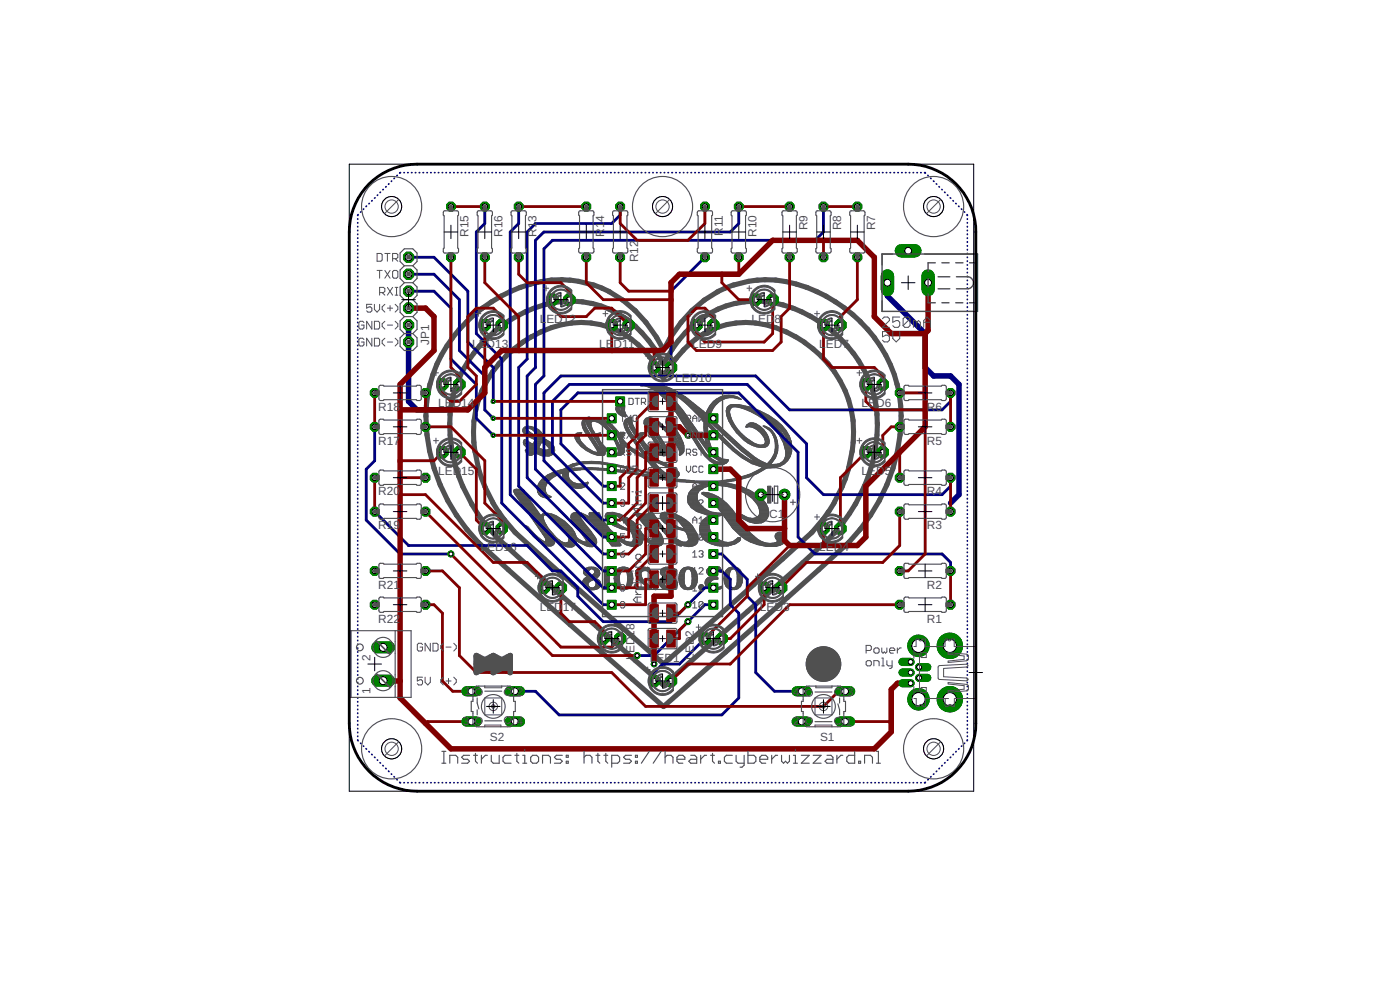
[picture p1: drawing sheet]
<svg xmlns="http://www.w3.org/2000/svg" width="210mm" height="148mm" viewBox="0 0 210 148" stroke-linecap="round" stroke-linejoin="round" font-family="sans-serif">
<defs><g id="words">
<g font-size="1.8" fill="#505050">
<text x="70.3" y="35.5" transform="rotate(-90 70.3 35.5)">R15</text>
<text x="75.3" y="35.5" transform="rotate(-90 75.3 35.5)">R16</text>
<text x="80.4" y="35.5" transform="rotate(-90 80.4 35.5)">R1</text>
<text x="80.4" y="33.2" transform="rotate(-90 80.4 33.2)">3</text>
<text x="90.6" y="35.5" transform="rotate(-90 90.6 35.5)">R1</text>
<text x="90.6" y="33.2" transform="rotate(-90 90.6 33.2)">4</text>
<text x="108.4" y="35.4" transform="rotate(-90 108.4 35.4)">R11</text>
<text x="113.4" y="35.5" transform="rotate(-90 113.4 35.5)">R10</text>
<text x="121" y="34.5" transform="rotate(-90 121 34.5)">R9</text>
<text x="126.1" y="34.5" transform="rotate(-90 126.1 34.5)">R8</text>
<text x="131.2" y="34.5" transform="rotate(-90 131.2 34.5)">R7</text>
<text x="95.7" y="39.3" transform="rotate(-90 95.7 39.3)">R12</text>
<text x="64.3" y="51.7" transform="rotate(-90 64.3 51.7)">JP1</text>
<text x="70.8" y="52.1">LE</text>
<text x="73" y="52.1">D13</text>
<text x="80.9" y="48.3">L</text>
<text x="81.9" y="48.3">ED12</text>
<text x="89.8" y="52.1">LE</text>
<text x="92" y="52.1">D11</text>
<text x="103.8" y="52.1">LED9</text>
<text x="112.7" y="48.3">LED</text>
<text x="116.1" y="48.3">8</text>
<text x="122.8" y="52.1">L</text>
<text x="123.8" y="52.1">ED7</text>
<text x="101.2" y="57.2">LED10</text>
<text x="56.7" y="61.5">R18</text>
<text x="65.7" y="61">LED14</text>
<text x="129.2" y="61">LED6</text>
<text x="138.9" y="61.5">R6</text>
<text x="56.7" y="66.6">R17</text>
<text x="65.7" y="71.2">LED15</text>
<text x="129.2" y="71.2">LED5</text>
<text x="138.9" y="66.6">R5</text>
<text x="56.7" y="74.2">R20</text>
<text x="115.3" y="77.7">C1</text>
<text x="138.9" y="74.2">R4</text>
<text x="56.7" y="79.3">R19</text>
<text x="72" y="82.6">LED16</text>
<text x="122.8" y="82.6">LED4</text>
<text x="138.9" y="79.3">R3</text>
<text x="56.7" y="88.2">R21</text>
<text x="138.9" y="88.2">R2</text>
<text x="56.7" y="93.3">R22</text>
<text x="80.9" y="91.5">LED</text>
<text x="84.4" y="91.5">17</text>
<text x="113.9" y="91.5">LED3</text>
<text x="138.9" y="93.3">R1</text>
<text x="55.5" y="99.1" transform="rotate(-90 55.5 99.1)">2</text>
<text x="95.1" y="98.9" transform="rotate(-90 95.1 98.9)">L</text>
<text x="95.1" y="97.9" transform="rotate(-90 95.1 97.9)">ED18</text>
<text x="97.4" y="99.1">L</text>
<text x="98.4" y="99.1">ED1</text>
<text x="104" y="98.9" transform="rotate(-90 104 98.9)">LED2</text>
<text x="55.5" y="104" transform="rotate(-90 55.5 104)">1</text>
<text x="69.6" y="104.2">1</text>
<text x="77.5" y="104.3">2</text>
<text x="118.9" y="104.3">4</text>
<text x="127" y="104.3">3</text>
<text x="69.4" y="108.6">3</text>
<text x="73.4" y="111">S2</text>
<text x="77.5" y="108.6">4</text>
<text x="118.9" y="108.6">2</text>
<text x="123" y="111">S1</text>
<text x="126.8" y="108.8">1</text>
</g>
</g></defs>
<path d="M69.9 48.3a21.1 21.1 0 0 1 14.4-6.4 16.2 16.2 0 0 1 12.6 6.5l1.5 2.1 1.1 1.9a18.8 18.8 0 0 1 10.4-9.7 16.7 16.7 0 0 1 4.7-.8 21.3 21.3 0 0 1 15.4 7.4 19.7 19.7 0 0 1 5 15.7 27.9 27.9 0 0 1-7.8 16.3l-9.1 8.2-18.6 16.4-14-12.3-13.7-12.3a27.3 27.3 0 0 1-7.9-20.7 19.6 19.6 0 0 1 6-12.3zM73 50.7a18.9 18.9 0 0 1 12.8-5.6 15.1 15.1 0 0 1 12.4 7.3l1.3 2.1a16.6 16.6 0 0 1 9.3-8.7 15.9 15.9 0 0 1 13.9 2.3 18.3 18.3 0 0 1 8.3 20.2 24.9 24.9 0 0 1-6.5 12.2l-4.1 3.8-20.9 18.4-16.8-14.8-8.2-7.4a25.9 25.9 0 0 1-5.7-9.1 20.2 20.2 0 0 1 .1-15 18.6 18.6 0 0 1 4.1-5.7zM75.9 53.3a16.7 16.7 0 0 1 11.5-5 12.9 12.9 0 0 1 10.2 5.4l.7 1 1.1 1.9 1.1-1.7a13.3 13.3 0 0 1 11.3-6.6 17.3 17.3 0 0 1 14.2 8.8 15.8 15.8 0 0 1 1.7 10.6 21.9 21.9 0 0 1-4.2 10l-1.9 2.1-8.6 7.8-13.5 11.9-13.5-11.9-8.7-7.8a21.2 21.2 0 0 1-6-18.3 16 16 0 0 1 4.6-8.2z" fill="none" stroke="#505050" stroke-width=".76"/>
<g fill="none" stroke="#505050" stroke-width=".15">
<path d="M96.1 57.8h3.4M96.2 57.7h3.1M96.3 57.6h2.7M96.5 57.6h2.2M96.8 57.8h2.9M96.8 57.5h1.6M97 57.9h2.3M97.2 58h2.8M97.4 58.1h2.8M97.5 58.1h1.6M97.6 58.2h1.6M97.8 58.3l.8 .5"/>
<path d="M97.8 58.3h1.5M97.9 58.3h1.5M98 58.4h1.5M98.1 58.5h1.4M98.2 58.5h1.4M98.3 58.6h1.4M98.4 58.7h1.4M98.5 58.7h1.4M98.6 58.8l1.2 1.1M98.6 58.8h1.4M98.7 58.9h1.4M98.8 58.9h1.3"/>
<path d="M98.8 59h1.4M98.9 59.1h1.4M99 59.1h1.3M99.1 59.2h1.3M99.1 58.1h-.1l.2 .1M99.1 58.1l.3-.4a4.4 4.4 0 0 0-3.3 .1 2.9 2.9 0 0 1 1.7 .5M99.1 58.1l.3-.4 1.1 .5M99.1 58.1l1.7 .8 .9 .7M99.1 59.3h1.4M99.2 58.2l1.8 1.6M99.2 59.4h1.3M99.2 58.1h1.2"/>
<path d="M99.3 59.4h1.3M99.3 57.9h.6M99.4 59.5h1.3M99.4 58.2h1.1M99.4 59.5h1.4M99.5 59.6h1.3M99.5 58.3h1.2M99.6 59.7h1.3M99.7 59.8h1.3M99.7 58.3h1.1M99.8 59.9l.1 .1M99.8 59.9h1.3"/>
<path d="M99.8 58.4h1.1M99.9 60h1.3M100 58.5h1.1M100.1 58.5h1.1M100.2 58.6h1.1M100.4 58.7h1.1M100.5 58.7h1.1M100.5 58.2l.2 .1M100.6 58.8h1.1M100.7 58.3a20.2 20.2 0 0 1 4.7 3.3l.5 .3 .6-1.2M100.7 58.9h1.1M100.8 58.9h1.2"/>
<path d="M101 59.8l.1 .1M101 59h1.1M101 59.1h1.2M101.1 59.9l1.4 1.7 1.9 2.8M101.2 59.1h1.1M101.3 59.2h1.1M101.3 59.3h1.2M101.5 59.4h1.1M101.6 59.4h1.1M101.6 59.5h1.2M101.7 59.6l1.1 .8M101.7 59.5h1.2"/>
<path d="M101.8 59.6h1.2M101.9 59.7h1.2M102 59.8h1.2M102.1 59.8h1.2M102.2 59.9h1.1M102.3 60h1.1M107.2 60h1M107.3 59.9h1M107.4 59.8h1M107.5 59.8h1.1M107.6 59.7h1.2M107.7 59.6h1.4"/>
<path d="M107.8 59.5h2.9M108 59.5h2.6M108.2 59.4h2.2M108.4 59.4h1.8M108.4 59.8l-.7 .5-.8 .9M108.4 59.8a3.8 3.8 0 0 1 2.7 0M108.6 59.3h1.4M110.1 59.6h.7M110.4 59.7h.5M110.4 59.4l.2 .1M110.4 59.4a3.3 3.3 0 0 0-3.9 1.3M110.6 59.5l.5 .3"/>
<path d="M110.7 59.8h.3M111 59.8h.1M77 73.6l.2 .4M77 73.6h1.7M77 73.5h1.6M77 73.7h1.7M77.1 73.4l.3-.1 1.2 .2M77.1 73.4l-.1 .2M77.1 73.7h1.6M77.1 73.4h1.3M77.1 73.8h1.6M77.1 73.9h1.7"/>
<path d="M77.2 74l4.2 6M77.2 73.9h1.6M77.2 74h1.6M77.2 73.3h.9M77.2 74.1h1.6M77.3 74.1h1.6M77.3 74.2h1.7M77.4 74.3h1.6M77.4 74.4h1.6M77.5 74.4h1.6M77.5 74.5h1.6M77.6 74.5h1.6"/>
<path d="M77.6 74.6h1.6M77.7 74.7h1.6M77.7 74.8h1.6M77.8 74.8h1.6M77.8 74.9h1.6M77.9 75h1.6M78 75.1h1.6M78 75.2h1.6M78.1 75.2h1.6M78.1 75.3h1.6M78.1 75.4h1.7M78.2 75.4h1.6"/>
<path d="M78.3 75.5h1.5M78.3 75.6h1.6M78.4 64.5h.8M78.4 64.5h.7M78.4 64.4h.7M78.4 75.7h1.6M78.4 64.7h.9M78.4 64.6h.8M78.4 64.3h.7M78.4 64.6l.1 .2M78.4 64.3v.3M78.4 75.8h1.6"/>
<path d="M78.4 64.7h1M78.5 64.8h1M78.5 66.3h1M78.5 66.2h.9M78.5 64.2h.8M78.5 64.8l.2 .3 .7 .4M78.5 66.3v.2M78.5 75.9h1.6M78.5 66.4h1.2M78.5 66.4h1.1M78.5 66.2h.7M78.5 66.1h.6"/>
<path d="M78.5 66.1l.2-.3 1 .7h.2l.1-.1M78.5 66.1v.2M78.5 66.5h1.4M78.5 66.5l.7 .7v.1l-.4 .1v.1M78.5 66h.5M78.5 64.9h1.1M78.5 64.1h1.8M78.5 66.6h2.5M78.6 66h.3M78.6 73.5l.3 .7 1.6 2.3M78.6 76h1.6M78.6 66.7h2.4"/>
<path d="M78.6 64.9h1.1M78.6 64.1h1.5M78.6 76.1h1.6M78.6 66.7h2.3M78.6 65.9h.2M78.7 65h1.1M78.7 76.1h1.6M78.7 64h1.2M78.7 65.1h1.2M78.7 76.2h1.6M78.7 66.8h2.2M78.8 67.5h4.3"/>
<path d="M78.8 67.5h4.4M78.8 67.5l.2 .4M78.8 79v-.2h.2l.5 .5M78.8 79l1.2 1.4M78.8 79h.4M78.8 78.9h.4M78.8 78.8h.3M78.8 76.3h1.6M78.8 67.4h3M78.8 67.6h4.3M78.8 66.8h2.1M78.8 65.2h1.3"/>
<path d="M78.8 67.7h4.3M78.8 63.9h.9M78.8 79.1h.5M78.9 76.4h1.6M78.9 67.7h4.2M78.9 66.9h1.9M78.9 79.1h.4M78.9 76.5h1.6M78.9 67.8h4.2M78.9 65.2h1.3M79 67.9h4M79 67h1.8"/>
<path d="M79 79.2h.4M79 76.5h1.6M79 79.3h.5M79 76.6h1.6M79 67.9h1.1M79 67.1h1.8M79 63.9h.1M79.1 76.7h1.6M79.1 65.3h2.3M79.1 79.3h.4M79.1 68h.9M79.1 67.1h1.7"/>
<path d="M79.1 76.8h1.6M79.1 67.3h2.2M79.1 79.4h.5M79.2 76.8h1.6M79.2 68.1h.7M79.2 67.2h1.8M79.2 67.3h2M79.2 65.3h2.2M79.2 64.5l.6 .5M79.2 76.9h1.6M79.2 79.5h.5M79.2 76.9h1.7"/>
<path d="M79.3 68.2h.5M79.3 64.2h-.2l.1 .3M79.3 77h1.6M79.3 79.6h.5M79.3 65.4h2.1M79.3 77.1h1.7M79.3 64.2h1.1M79.4 79.7h.4M79.4 68.2h.3M79.4 77.2h1.6M79.4 65.5h2M79.4 79.7h.5"/>
<path d="M79.4 77.2h1.7M79.4 65.5l.8 .3-.2 .6M79.5 63.9l-.2 .3M79.5 63.9a.92 .92 0 0 0-1.1 .4M79.5 79.8h.5M79.5 77.3h2M79.5 63.9h.2a2.75 2.75 0 0 1 1.5 .9M79.5 63.9l-.2 .3 .4 .1 .3 .2M79.5 79.3l.7 .8M79.5 77.4h1.9M79.5 79.9h.5M79.6 65.6h1.8"/>
<path d="M79.6 64.3h.9M79.6 77.4h1.8M79.6 79.9h.5M79.6 77.5h1.8M79.7 77.6h1.7M79.7 65.6h1.8M79.7 77.6h1.8M79.8 64.3h.9M79.8 77.7h1.7M79.8 77.8h1.7M79.8 65l.6 .2M79.8 65.7h1.7"/>
<path d="M79.8 64.4h1M79.9 77.8h1.6M79.9 77.9h1.6M79.9 66.5h1.1M79.9 64.5h1M79.9 66.4h1.2M80 78h1.6M80 65.8h1.7M80 66.4h1.1M80 64.5h.9M80 64.5l.1 .2M80.1 78.1h1.5"/>
<path d="M80.1 66.3h1.1M80.1 66.2h2.4M80.1 64.6h.9M80.1 78.2h1.5M80.1 66.2h2.3M80.1 65.8h1.7M80.1 66.1h2.2M80.1 64.7h.9M80.1 64.7l.3 .5M80.2 78.2h1.5M80.2 66h1.9M80.2 66h1.8"/>
<path d="M80.2 65.9h1.7M80.2 64.7h.9M80.2 78.3h1.5M80.2 64.8h1M80.2 78.4h1.5M80.2 64.9h1M80.3 78.4h1.5M80.3 64.9h1M80.3 65h1M80.3 78.5h1.5M80.3 65.1h1M80.4 65.2h.9"/>
<path d="M80.4 78.6h1.5M80.4 67.9h2.6M80.4 65.2h1M80.4 78.7h1.5M80.5 78.7h1.4M80.5 76.5l.6 .8 .5-.4 1.1 .1M80.5 78.8h1.5M80.6 73.4h1.2M80.6 73.3h1.2M80.6 73.2h1.2M80.6 73.1h1.2M80.6 78.8h1.4"/>
<path d="M80.6 73.5h1.2M80.6 73v.6M80.6 73.6v.1M80.6 73h1.2M80.6 68h2.3M80.6 73.6h1.2M80.6 72.9h1.2M80.6 78.9h1.5M80.6 73.7h1.2M80.6 73.7l.1 .2M80.6 72.8h1.3M80.7 79h1.4"/>
<path d="M80.7 73.8h1.2M80.7 72.7h1.2M80.7 72.6h1.2M80.7 79.1h1.4M80.7 73.9h1.2M80.7 73.9l.4 .5M80.8 72.5h1.2M80.8 68.1h2M80.8 79.1h1.4M80.8 74h1.2M80.8 79.2h1.4M80.8 74.1h1.2"/>
<path d="M80.8 72.4h1.2M80.9 79.3h1.4M80.9 72.3h1.2M80.9 74.1h1.2M80.9 72.2l-.3 .8M80.9 72.2h1.2M80.9 68.2h1.8M80.9 74.2h1.3M81 79.4h1.4M81 72.2h1.2M81 79.5h1.5M81 72.1h1.3"/>
<path d="M81 74.3h1.4M81.1 72h1.2M81.1 68.2h1.5M81.1 79.6h1.5M81.1 74.4h1.4M81.1 74.4a1.66 1.66 0 0 0 1.6 0M81.1 79.7h1.6M81.1 77.2h.5M81.1 72h1.3M81.2 71.9h1.3M81.2 66.3l-.4 .7v.1l.6 .3a1.03 1.03 0 0 0 1-.2l-.4-.4M81.2 64.8l.1 .2"/>
<path d="M81.2 79.7h1.5M81.2 77.2h.5M81.2 79.8h1.6M81.2 74.4h1.4M81.2 71.8h1.3M81.3 77.1h1.6M81.3 66.3h1.3M81.3 79.9h1.5M81.3 68.3h1.1M81.3 65l.1 .3M81.3 71.8h1.3M81.3 79.9h1.6"/>
<path d="M81.3 77h1.4M81.4 71.7h1.3M81.4 74.5h1.1M81.4 65.3l.1 .4M81.4 76.9h1M81.4 71.6h1.4M81.4 66.4h1.3M81.5 77.7v.2M81.5 65.7l.4 .2M81.5 77.9l.3 .5M81.5 71.6h1.4M81.6 66.4h1.2"/>
<path d="M81.6 74.5h.7M81.6 71.5h1.4M81.7 66.5h1.1M81.7 71.4h1.4M81.8 78.4l.1 .2M81.8 73.5l.2 .5M81.8 66.6h1.1M81.8 72.9v.6M81.8 71.4h1.4M81.9 65.9l-.4 .5-.3-.1M81.9 78.6l.4 .7M81.9 77.2h1.2"/>
<path d="M81.9 65.9a2.1 2.1 0 0 1 1.1 .8M81.9 66.7h1M81.9 65.9l-.3 .5 .3 .3M81.9 66.7l.1 .1M81.9 71.3h1.5M81.9 66.7h1.1M82 74l.7 .4M82 71.2h1.5M82 66.8h1M82.1 67.4h1.1M82.1 66.8h.9M82.1 77.2h1.2"/>
<path d="M82.1 71.1h1.6M82.1 66.9h1M82.2 67h.9M82.3 71.1l-1 .7-.4 .4M82.3 71.1h1.5M82.3 67.3h.8M82.3 67.1h.8M82.3 77.3h1.1M82.3 79.3l1.1 1.2M82.3 67.2h.8M82.4 67.3h.7M82.4 71h1.6"/>
<path d="M82.4 77.4h1.1M82.5 77.4a.75 .75 0 0 0-1.1-.1l.1 .4M82.5 77.4a11.3 11.3 0 0 1 2.5 2.6M82.5 77.4h1.1M82.5 71h1.7M82.6 77.5h1.1M82.6 71.8l-.4 .4-.4 .7M82.7 77.6h1.1M82.7 70.9h2.5M82.7 77l.8 .3 1 .7M82.8 77.6h1.1M82.8 77.7h1.3"/>
<path d="M82.8 70.8h2.5M82.9 77.8h1.3M83 70.7l-.7 .4M83 66.7l.2 .8M83 70.7h2.3M83 77.8h1.3M83.1 77.9h1.3M83.2 78h1.3M83.2 67.5l-.1 .4-.3 .2a2.28 2.28 0 0 1-2.5-.2l-.7 .3h-.2l-.4-.3M83.2 70.7h-.2M83.2 70.7h2.1M83.2 78h1.4"/>
<path d="M83.3 78.1h1.4M83.4 78.2h1.4M83.4 70.6h2.1M83.5 71.2l-.9 .6M83.5 71.2l.9-.3 .1 1M83.5 78.3h1.4M83.6 78.4h1.4M83.6 70.5h2.4M83.7 78.5h1.4M83.8 78.6h1.4M83.8 78.7h1.4M83.8 70.5h2.7"/>
<path d="M83.9 78.7h1.4M84 78.8h1.4M84.1 70.4h3M84.1 78.9h1.4M84.2 79h1.4M84.2 79.1h1.5M84.3 79.1h1.4M84.3 70.3l-1.1 .4M84.3 70.3h8M84.3 79.2h1.5M84.4 71.3h.8M84.4 71.2h.8"/>
<path d="M84.4 71.1h.8M84.4 71h.8M84.4 79.3h1.4M84.4 71.4h.8M84.4 71.5h.9M84.4 71.4h.9M84.4 79.3h1.5M84.4 71.6h.9M84.5 71.8h.9M84.5 71.7h.8M84.5 71.9l.4 .6M84.5 78l1.2 1.1"/>
<path d="M84.5 79.4h1.4M84.5 71.9h1M84.5 72h1.1M84.5 79.5h1.5M84.6 70.3h7.1M84.6 79.5h1.4M84.6 72.1h1.1M84.6 79.6h1.4M84.6 72.2h1.2M84.7 79.7h1.4M84.7 72.2h1.2M84.7 70.2h6"/>
<path d="M84.8 79.7h1.3M84.8 72.3h1.2M84.8 79.8h1.4M84.8 72.4h1.5M84.8 70.1h.9M84.9 79.9h1.3M84.9 72.5h1.6M84.9 70.1h.8M84.9 72.5a2.42 2.42 0 0 0 2.2 .6M84.9 72.5h3.2M85 72.6h3.1M85 70h.8"/>
<path d="M85 72.6h3M85.1 69.9h.8M85.2 72.7h2.8M85.2 69.8h.9M85.2 71.2l.2 .6 .4 .4M85.2 71v.2M85.2 71l.1-.4a26 26 0 0 1 8.6 .2l3.1 .6a48.3 48.3 0 0 0 8.7 1l-.9 .3M85.3 69.8h.9M85.3 72.8h2.6M85.4 69.7h1M85.4 72.9h2.4M85.5 69.6h1.1"/>
<path d="M85.5 72.9h2.2M85.6 77.5l.2 .7M85.6 77.5h1.5M85.6 77.6h1.5M85.6 77.4h1.5M85.6 77.4h2.6M85.6 77.3v.2M85.6 77.3h2.5M85.6 77.2h2.3M85.6 77.8h1.6M85.6 77.7h1.5M85.6 77.2h2.2"/>
<path d="M85.7 77.1l-.1 .2M85.7 79.1l.1 .1M85.7 77.8h1.5M85.7 77.1h2M85.7 73h1.9M85.7 77.9h1.6M85.7 69.6h1.2M85.7 78h1.6M85.7 78h1.7M85.7 78.1h1.7M85.7 77h1.8M85.8 79.2l.3 .5"/>
<path d="M85.8 78.2h1.7M85.8 72.2a2.4 2.4 0 0 0 2.3 0M85.8 78.2l.4 .5M85.8 76.9h1.6M85.8 69.5h1.5M85.9 73.1h1.5M85.9 78.3h1.7M85.9 76.9h1.3M85.9 78.4h1.7M86 78.4h1.7M86 78.5h1.7M86.1 78.6h1.7"/>
<path d="M86.1 76.8h.9M86.1 69.4h5.4M86.1 79.7l.1 .2M86.1 78.7h1.7M86.1 70.1h3.6M86.2 78.7l1 1.2M86.2 79.9l.2 .6M86.2 78.7h1.7M86.2 65.2v.4M86.2 65.6l.3 .6M86.2 65.6h.7M86.2 65.5h.7"/>
<path d="M86.2 65.4h.7M86.2 65.3h.7M86.2 65.2h.7M86.2 78.8h1.7M86.3 65.7h.6M86.3 65.2h.7M86.3 73.1h.8M86.3 78.8h1.7M86.3 65.8h.6M86.3 65.1h.7M86.4 78.9h1.7M86.4 65.9h.6"/>
<path d="M86.4 65h.7M86.4 66h.6M86.4 79h1.7M86.4 69.4h4.7M86.4 64.9h.8M86.5 79.1h1.7M86.5 66.1h.6M86.5 66.2l.5 .6M86.5 66.2h.6M86.6 66.2h.6M86.6 79.2h1.7M86.6 66.3h.6"/>
<path d="M86.6 64.9h.6M86.6 79.3h1.7M86.7 66.4h.6M86.7 79.3h1.7M86.7 69.3h4M86.7 66.4h.7M86.8 79.4h1.6M86.8 66.5h.6M86.8 79.5h1.7M86.8 66.6h.7M86.9 79.5h1.7M86.9 65.4v.2"/>
<path d="M86.9 65.6v.2M86.9 66.7h.7M86.9 65.2v.2M86.9 79.6h1.7M86.9 65.8l.2 .4M87 76.8h-.9l-.4 .3M87 76.8l1.4 .6M87 66.7h.7M87 79.7h1.6M87 64.8h.1M87 66.8l.8 .6M87 66.8h.7"/>
<path d="M87 79.7h1.7M87 65.1l-.1 .1M87 65.1l.2-.3a.9 .9 0 0 0-1 .4M87 69.2h3.3M87.1 77.6l1.5 2.1M87.1 66.8h.7M87.1 79.8h1.7M87.1 66.2l.1 .1M87.1 79.9h1.7M87.2 66.9h.6M87.2 79.9l.7 1.2-.1 .1-.4-.1M87.2 79.9h1.6"/>
<path d="M87.2 67h.7M87.3 63.6h.5M87.3 63.6h.4M87.3 63.5h.4M87.3 63.4h.4M87.3 63.3h.4M87.3 63.8h.5M87.3 63.7h.5M87.3 63.2h.4M87.3 63.1l-.1 .4 .2 .6M87.3 63.9h.5M87.3 63.1h.5"/>
<path d="M87.3 67.1h.7M87.4 64.1v.1M87.4 64h.5M87.4 63h.4M87.4 64.1h.5M87.4 63h1M87.4 69.2h2.5M87.4 67.1h.7M87.4 64.2h.6M87.4 77.4h1M87.4 64.2l.2 .4M87.4 62.9h1"/>
<path d="M87.5 64.3h.5M87.5 72.5h.6M87.5 62.8h.9M87.5 64.3h.6M87.5 67.2h.7M87.5 64.4h.6M87.5 62.8l.2-.1 .2 .3-.2 .3M87.5 62.8l-.2 .3M87.6 64.5h.5M87.6 62.8h.8M87.6 64.5h.6M87.6 67.3h.7"/>
<path d="M87.6 77.5h2.5M87.6 64.6l.9 1.3M87.6 64.6h.6M87.7 77.5l-.4-.1h-.2v.2M87.7 77.5l.9 .7M87.7 64.7h.6M87.7 62.7h.1M87.7 72.4h.5M87.7 67.3h.7M87.7 63.5l.6 1.3 1.7 2.5M87.7 63.3v.2M87.7 72.9l-.6 .2"/>
<path d="M87.8 77.6h2.3M87.8 64.8h.5M87.8 62.7h.6M87.8 67.4l.8 .5 1 .3M87.8 67.4h.7M87.8 62.6h.6M87.8 64.9h.6M87.9 64.9h.5M87.9 77.6h2.3M87.9 67.5h.7M87.9 63h.5M87.9 72.3h.3"/>
<path d="M87.9 65h.6M87.9 63.2h.9M87.9 63.1h3.1M87.9 63.2h.8M87.9 65.1h.6M87.9 63.4h.7M87.9 63.3h.7M88 63.5h.6M88 63.4h.6M88 62.5h.4M88 67.5h.8M88 63.6h.6"/>
<path d="M88 77.7h2.2M88 65.2h.6M88 63.7l.9 1.6M88 63.7h.6M88.1 65.2h.5M88.1 63.8h.6M88.1 72.2h.1M88.1 65.3h.6M88.1 63.9h.6M88.1 72.2l.1 .1-.2 .4-.3 .2M88.1 67.6h.8M88.1 77.8h2.2"/>
<path d="M88.1 70.1h.7M88.2 65.3h.5M88.2 64h.5M88.2 65.4h.6M88.2 77.8h2.1M88.2 64.1h.5M88.2 67.7h.8M88.2 65.5h.6M88.3 64.1h.5M88.3 62.5h.1M88.3 62.5h.1v.4M88.3 62.5l-.6 .2 .3 1"/>
<path d="M88.3 65.6h.6M88.3 64.2h.5M88.3 77.9h2.1M88.3 77.1h1.6M88.3 77h1.6M88.3 76.9h1.6M88.3 64.3h.5M88.3 77.2h1.7M88.4 76.8l1.5 .1M88.4 76.8l-.1 .2 .1 .4M88.4 67.7h.9M88.4 64.3h.4"/>
<path d="M88.4 78h2M88.4 77.3h1.6M88.4 76.8h1.2M88.4 62.9v.2M88.4 69.4l-1.8 .2-.9 .4v.1M88.4 65.7h.5M88.4 77.4h1.6M88.4 64.4h.5M88.4 65.8h.6M88.5 64.5h.4M88.5 63h2.4M88.5 78h2"/>
<path d="M88.5 70l-2.8 .1M88.5 65.8h.5M88.5 67.8h2.2M88.5 64.5h.5M88.5 65.9h.6M88.5 63h2.3M88.5 65.9l1.1 1.7-.1 .2h-.1a3.3 3.3 0 0 1-2.2-1.5M88.5 64.6h.5M88.6 78.1h1.9M88.6 69.4l1.4 .1 2 .3M88.6 66h.5M88.6 64.7h.4"/>
<path d="M88.6 62.9h2M88.6 63.6l.2 .6 .5 .8 .7-.1-.2 .2M88.6 67.9h2.1M88.6 66h.6M88.6 64.7h.5M88.6 79.7l.8 1.1M88.6 78.2l1.7 1.7M88.6 78.2h2M88.6 64.8h.5M88.6 62.8h1.9M88.7 66.1h.5M88.7 63.2l-.1 .4"/>
<path d="M88.7 63.2l.3-.1a2.69 2.69 0 0 1 1.7 1M88.7 70a76.3 76.3 0 0 1 10.7 1.5v-.2M88.7 64.9h.5M88.7 78.2h1.9M88.7 66.2h.6M88.7 62.8h1.6M88.8 66.2h.5M88.8 67.9h1.9M88.8 65h.5M88.8 78.3h1.9M88.8 66.3h.5M88.8 65.1h1.1"/>
<path d="M88.8 66.4h.6M88.9 78.4h1.8M88.9 65.2h.9M88.9 62.7h1.2M88.9 62.7l-.5 .4M88.9 66.4h.5M88.9 78.4h1.9M88.9 66.5h.6M88.9 65.3l.8 1.2M88.9 68h1.8M88.9 65.3h.9M89 78.5h1.8"/>
<path d="M89 66.6h.5M89 65.3h.7M89 78.6h1.9M89 66.7h.6M89 65.4h.7M89.1 66.7h.5M89.1 65.5h.6M89.1 78.7h1.9M89.1 66.8h.6M89.1 65.6h.7M89.2 78.7h1.8M89.2 68.1h1.5"/>
<path d="M89.2 66.8h.5M89.2 65.6h.6M89.2 62.6h.3M89.2 66.9h.5M89.2 65.7h.6M89.2 78.8h1.9M89.2 67h.6M89.2 65.8h.6M89.3 62.6l-.4 .1M89.3 78.8h1.8M89.3 67.1h.5M89.3 63.2h1.8"/>
<path d="M89.3 65.8h.6M89.3 67.1h.6M89.3 65h.6M89.3 78.9h1.9M89.3 65.9h.6M89.4 68.2h1.2M89.4 67.2h.5M89.4 66h.5M89.4 79h1.8M89.4 67.3h.6M89.5 79.1h1.8M89.5 62.6l.6 .1 .7 .3"/>
<path d="M89.5 67.3h.5M89.5 66.1h.5M89.5 70.4h3.3M89.5 63.2h1.7M89.5 67.4h1.7M89.5 66.2h.5M89.5 67.5h1.8M89.6 67.7h1.1M89.6 66.2h.5M89.6 79.2h1.8M89.6 68.2h.9M89.6 67.5h1.1"/>
<path d="M89.6 67.6h1.1M89.6 66.3h.5M89.6 64.9h.4M89.6 79.3h1.8M89.6 66.4h.6M89.7 66.4h.5M89.7 63.3h1.6M89.7 79.3h1.8M89.7 66.5l.1 .1M89.7 66.5h.6M89.7 65.3l.2 .6M89.8 79.4h1.7"/>
<path d="M89.8 66.6h.5M89.8 66.6l.3 .6M89.8 65.1l-.1 .2M89.8 66.7h.6M89.8 79.5h1.8M89.8 69.2l2.4 .4 3.3 .7 3.9 1v.2l-7.4-1.7M89.8 69.2l-1.4-.1a4.9 4.9 0 0 0-3.4 .9l-.3 .2-.4 .1M89.9 66.7h.5M89.9 63.4h1.5M89.9 65.9v.2M89.9 66.8h.6M89.9 76.9l.1 .4"/>
<path d="M89.9 79.5h1.8M89.9 66.8h.7M89.9 64.9h.1M89.9 66.1l.5 .6a3.8 3.8 0 0 0 1.7 1.1l-.2 .3M89.9 66.9h.8M89.9 63.4h.8M90 79.6h1.8M90 77.3v.1M90 67h.7M90 79.7h1.8M90 67.1h.8M90 77.4l.2 .2"/>
<path d="M90 67.1h.9M90 63.5h.7M90.1 79.7h1.8M90.1 67.2v.2l-.1-.1M90.1 67.2h.9M90.1 67.3h1M90.1 79.8h1.9M90.1 63.6h.7M90.2 77.6l.1 .2M90.2 79.9h1.9M90.2 69.5h1.7M90.2 63.6h.6"/>
<path d="M90.3 79.9l1.3 1.8M90.3 79.9h1.8M90.3 77.8l1.1 1.4M90.3 63.7h.6M90.4 63.8h.5M90.5 63.9h.5M90.5 70.5h2.8M90.6 63.9h.5M90.6 64h.6M90.7 69.6h1.6M90.7 63.4l.2 .4-.2 .3M90.7 63.4l.3 .2"/>
<path d="M90.7 64.1h.5M90.7 63.4h.8M90.7 77.4a.59 .59 0 0 1 .4-.6 4.3 4.3 0 0 1 3.2 .9M90.7 77.4l.1 .2M90.7 77.4h1.1M90.7 77.3h1.1M90.7 77.2h1.1M90.7 64.1a7.9 7.9 0 0 1 1.9 3M90.8 77.5h1M90.8 77.2h1M90.8 64.1h.5M90.8 77.6l.2 .4"/>
<path d="M90.8 77.6h1.1M90.8 77.6h1M90.8 77.1h2.3M90.8 63l.2 .1a5.3 5.3 0 0 1 1.8 1.8h.9l-.1 .1M90.8 77.7h1.1M90.8 77h2.1M90.8 64.2h.6M90.8 63.5h.8M90.9 77.8h1M90.9 76.9h1.8M90.9 67.5h.5M90.9 64.3h.5"/>
<path d="M90.9 77.8h1.1M91 76.9h1.4M91 77.9h1.1M91 63.8l.5 .5M91 63.8l-.3 .3M91 64.3h.5M91 63.8h.1M91 63.6h.7M91 78h1.1M91 78l.4 .4M91 64.4h.5M91 67.6h.5"/>
<path d="M91 63.6a5.2 5.2 0 0 1 2.1 3.3M91.1 78h1.1M91.1 76.8h1M91.1 64.5h.5M91.1 63.6h.7M91.1 69.6h1.5M91.1 78.1h1.1M91.1 64.5h.6M91.1 67.7h.6M91.1 63.7h.7M91.2 64.6h.5M91.2 78.2h1.1"/>
<path d="M91.2 63.8h.7M91.2 64.7h.6M91.3 78.2h1.1M91.3 67.7h.5M91.3 64.7h.5M91.3 63.9h.6M91.4 78.3h1.1M91.4 64.8h.4M91.4 79.2l.1 .2M91.4 63.9h.6M91.4 67.8h.6M91.4 64.9h.5"/>
<path d="M91.4 78.4l.5 .3M91.4 78.4h1.2M91.4 70.5h2.4M91.5 64.9h.4M91.5 64h.6M91.5 79.4l1.7 1.4M91.5 64.3l.5 .7M91.5 65h.5M91.5 78.4h1.1M91.5 67.9h.7M91.5 69.7h1.4M91.5 65.1h.5"/>
<path d="M91.5 64.1h.6M91.6 65.2h.5M91.6 64.1h.6M91.6 78.5h1.1M91.7 67.9h1.7M91.7 65.3h.5M91.7 64.2h.6M91.7 78.6h1.1M91.8 77.2l.1 .6M91.8 77.2l.1-.1h.1l.6 .3M91.8 65.4h.4M91.8 64.3h.5"/>
<path d="M91.8 68h.1M91.8 65.5h.5M91.8 64.3h.6M91.8 78.7h1.1M91.8 65.6h.5M91.9 64.4h.6M91.9 65.6h.4M91.9 68.1l-1.2-.6v.6a1.04 1.04 0 0 1-1.1 .1M91.9 78.7l1.1 .5M91.9 64.5h.6M91.9 77.8l.4 .4 1.2 .8M91.9 78.7h1.1"/>
<path d="M91.9 68.1l.6 .1M91.9 65.7h.5M92 65l.1 .2M92 68.1h1.3M92 64.5h.6M92 70.6h2.3M92 69.8h1.2M92 68h1.4M92 65.8h.4M92 64.6h.6M92.1 78.8h1.1M92.1 65.2l1 1.7"/>
<path d="M92.1 65.9h.4M92.1 64.7h.6M92.1 66h.4M92.1 77.2h1.1M92.2 66.1h.4M92.2 64.8h.6M92.2 78.8h1.1M92.2 66.2h.4M92.2 67.9l-.1-.1-.2 .3M92.2 68.2h1M92.2 64.9h1.5M92.3 66.3h.4"/>
<path d="M92.3 77.2h1.1M92.3 66.4h.4M92.3 64.9h1.3M92.3 66.4h.5M92.3 61.3h.6M92.3 61.3h.5M92.3 61.2h.5M92.4 69.8h1.1M92.4 66.5h.4M92.4 65h1.2M92.4 61.4h.5M92.4 61.1h.4"/>
<path d="M92.4 61h.5M92.4 65.1h1.1M92.4 61.5h.5M92.4 61h1.3M92.4 78.9h1M92.4 66.6h.4M92.4 60.9h1.3M92.4 66.7h.5M92.4 65.2h1.1M92.4 77.3h1.1M92.4 61.6h.6M92.5 65.2h.9"/>
<path d="M92.5 61.7h1.2M92.5 60.9h1.2M92.5 66.8h.4M92.5 68.2h.4M92.5 66.8h.5M92.5 65.3h.9M92.5 70.7h2.2M92.5 66.9h.5M92.5 65.3h.8M92.5 60.8h1.2M92.6 79h.9M92.6 67h1"/>
<path d="M92.6 61.8h1.1M92.6 77.4l.9 .7M92.6 77.4h1M92.6 67.9h.9M92.6 67.1h1M92.6 65.4h.7M92.6 67.1l.1 .2M92.6 67.2h1M92.6 65.5h.7M92.6 61.9h1.1M92.6 67.3h1M92.7 77.4h1"/>
<path d="M92.7 67.3a.37 .37 0 0 1 0 .4 .37 .37 0 0 1-.5 .2M92.7 67.8h.8M92.7 67.3h.9M92.7 65.6h.6M92.7 60.7h.8M92.7 60.7l.2 .3M92.7 60.7a.72 .72 0 0 0-.4 .7 .72 .72 0 0 0 .4 .6l.5 .3 .6 .2 .1-.2M92.7 69.9h1.1M92.7 67.7h.9M92.7 67.6h.9M92.7 67.5h.9M92.7 67.4h.9"/>
<path d="M92.7 61.9h1.1M92.7 79.1h.9M92.7 65.7h.7M92.8 77.5h1.1M92.8 65.8h.6M92.8 62h1M92.8 65.9h.7M92.8 77.6h1.2M92.8 66h.7M92.8 62.1h1M92.9 66h.7M92.9 61v.4l.2 .2v-.4"/>
<path d="M92.9 79.1h1M92.9 66.1h.7M92.9 77.6h1.2M92.9 66.2h.8M92.9 62.1h1M93 66.3h.8M93 77.7h1.3M93 66.4h1M93 66.4h.9M93 70h1.1M93 66.5h1M93 79.2h2.8"/>
<path d="M93 70.7h2M93 66.7h1.1M93 66.6h1.1M93 62.2h.9M93.1 77.8h1.3M93.1 66.8h1.2M93.1 66.7h1.1M93.1 61.6h.5M93.1 61h.6M93.1 61v.2M93.1 66.9h.5M93.1 66.8h.5"/>
<path d="M93.1 61.5h.5M93.1 61.1h.6M93.1 61.4h.5M93.1 61.3h.5M93.1 61.2h.5M93.2 77.8h1.3M93.2 62.3h.7M93.2 77.9h1.4M93.3 79.3h.7M93.3 78h1.4M93.3 62.4h.6M93.4 65.7v.2"/>
<path d="M93.4 70.1h1M93.4 78h1.3M93.4 65.9l.2 .1M93.4 67.9a.89 .89 0 0 1-.9 .3M93.5 65.2l-.2 .1 .1 .4M93.5 78.1h1.3M93.5 60.7h-.8l.2 .3h.2M93.5 60.7l.2 .1M93.5 78.1l.8 1M93.5 79l.5 .2v.2l-1-.2M93.5 78.2h1.4M93.5 67.8l-.1 .1"/>
<path d="M93.6 66l.7 .8 .9 .7M93.6 63.6h.4M93.6 63.5h.4M93.6 63.4h.4M93.6 78.2h1.4M93.6 63.2v.4M93.6 63.6l.2 .8M93.6 65l-.1 .2M93.6 70.8h1.8M93.6 63.7h.4M93.6 63.3h.4M93.6 63.2h.5"/>
<path d="M93.6 62.4h.2M93.6 79.3h2.3M93.6 63.9h.5M93.6 63.8h.5M93.6 63.2h1.2M93.6 66.8l-.1 1M93.6 66.8l.3 .3M93.6 63.1h1.1M93.6 61.5l.3 .8M93.6 78.3h1.5M93.6 63v.2M93.6 64h.5"/>
<path d="M93.6 63h1.1M93.7 66.8h.7M93.7 60.8l-.1 .7M93.7 64.1h.5M93.7 63h1M93.7 78.4h1.4M93.7 70.1h1M93.7 64.2h.6M93.7 62.9l-.1 .1M93.7 62.9h1M93.8 78.4h1.4M93.8 66.9h.7"/>
<path d="M93.8 64.3h.5M93.8 78.5h1.5M93.8 64.4l.1 .2M93.8 64.4h.5M93.8 62.8h.9M93.9 67h.7M93.9 64.5h.5M93.9 78.6h1.5M93.9 62.8h.8M93.9 79.4h2M93.9 64.6l2.5 3.6-1.2-.7M93.9 78.7h1.5"/>
<path d="M93.9 67.1l.2 .1M93.9 67.1h.8M94 64.6h.5M94 78.7h1.5M94 64.7h.5M94 67.1h.8M94 62.7h.7M94 78.8h1.5M94 63.6l.1 .3M94 70.9h1.8M94 70.2h1M94 64.7h.6"/>
<path d="M94.1 79.3h1.7M94.1 79.2l-.1 .2 .4 .1M94.1 63.9l.2 .5M94.1 64.8h.5M94.1 78.8h1.5M94.1 67.2l2.2 1.3a1.09 1.09 0 0 1 .8 .6M94.1 67.2h.7M94.1 64.9h.5M94.2 79.5h1.8M94.2 78.9h1.4M94.2 63.2h.6M94.2 64.9h.5"/>
<path d="M94.2 63.3h.6M94.2 79h1.5M94.2 63.4l-.1-.2-.1 .1v.3M94.2 63.4l.3 .7 3.7 5.7h.4M94.2 62.6h.5M94.2 63.4h.6M94.2 67.3h.7M94.2 65h.5M94.3 79.1h1.5M94.3 63.5h.5M94.3 77.7l.6 .5M94.3 79.1v.1"/>
<path d="M94.3 79.1h1.4M94.3 65.1h.5M94.3 63.6h.5M94.3 63.6h.6M94.3 67.3h.7M94.3 65.2h.5M94.3 63.7h.6M94.3 64.4l3.7 5.3M94.3 63.8h.7M94.4 63.9h.6M94.4 79.5l.3 .3 .1 .4M94.4 79.5h1.6"/>
<path d="M94.4 70.3h.9M94.4 65.2h.5M94.4 62.5h.3M94.4 71h1.8M94.4 67.4h.7M94.4 65.3h.5M94.4 64h.7M94.4 64.1h.7M94.5 65.3h.5M94.5 64.1h.6M94.5 65.4h.5M94.5 79.6h1.6"/>
<path d="M94.5 67.5h.7M94.5 64.2h.7M94.6 65.5h.5M94.6 64.3h.6M94.6 79.7h1.5M94.6 67.5h.7M94.6 65.6h.5M94.6 62.5h.1M94.6 79.7h1.6M94.6 62.5l.1 .1v.2M94.6 62.5l-.9 .4M94.7 65.6h.4"/>
<path d="M94.7 79.8h1.5M94.7 70.3h.8M94.7 64.4h.6M94.7 62.8v.2M94.7 65.7h.5M94.7 79.9h1.5M94.7 63l.2 .7M94.7 67.6h.8M94.7 64.5h.6M94.7 79.9h1.6M94.7 65.8h.5M94.8 64.5h.6"/>
<path d="M94.8 71h1.7M94.8 67.7h.8M94.8 65.8h.5M94.8 64.6h.6M94.8 65.9h.5M94.8 64.7h.6M94.9 66h.5M94.9 63.7l.7 1.3 1.1-.2-.3 .3M94.9 67.7h.8M94.9 64.7h.6M94.9 78.2l.6 .5 .7 1M95 64.8h.5"/>
<path d="M95 70.4h.8M95 66.1h.5M95 64.9h.5M95 67.8h.8M95 66.2h.5M95 64.9h.6M95.1 66.2h.5M95.1 65h1.4M95.1 67.9h.8M95.1 66.3h.5M95.1 65.1h1.4M95.2 66.4h.5"/>
<path d="M95.2 71.1h1.7M95.2 65.2h1.2M95.2 67.9h.8M95.2 65.2h1.1M95.2 70.5h.9M95.3 66.5h.5M95.3 65.3h1M95.3 76.9h.2a3.1 3.1 0 0 0 2.3-.1l.6 .8M95.3 76.9v.2M95.3 77h1.3M95.3 76.9h.8M95.3 77.1l1.7 2"/>
<path d="M95.3 77.1h2.7M95.3 66.6h.5M95.3 77.2h2.8M95.4 68h.8M95.4 66.7h.5M95.4 65.4h.9M95.4 77.2h2.7M95.4 76.9h.4M95.4 65.5h.9M95.5 77.3h2.7M95.5 66.8h.5M95.5 65.6h.8"/>
<path d="M95.5 68.1h.8M95.5 77.4h2.7M95.5 70.5h.8M95.5 65.7h.8M95.6 77.4h2.7M95.6 71.1h1.7M95.6 66.9h.5M95.6 65.8h.7M95.6 68.2h1.3M95.6 67h.5M95.6 77.5h2.7M95.7 67.1h.5"/>
<path d="M95.7 65.8h.7M95.7 77.6h2.7M95.7 65.9h.7M95.7 68.2h1.3M95.7 66h.7M95.8 67.2h.5M95.8 66h.7M95.8 77.7h2.7M95.8 67.3h.5M95.8 70.6h.8M95.8 66.1h.7M95.8 64.9h.8"/>
<path d="M95.8 77.8h2.7M95.8 67.3h.6M95.9 68.3h1.1M95.9 66.2h.6M95.9 77.8h2.7M95.9 67.4h.5M95.9 66.2h.7M95.9 71.2h1.7M95.9 67.5h.6M96 77.9h2.6M96 66.3h.6M96 64.9h.6"/>
<path d="M96 68.3h1.1M96 67.5h.5M96 78h1.5M96 66.4h.7M96 67.6h.5M96.1 66.4h.7M96.1 78h1M96.1 70.7h.8M96.1 67.7h.5M96.1 66.5h.7M96.1 78.1h1.1M96.1 68.4h1"/>
<path d="M96.1 66.6h.8M96.2 79.7l.6 .8M96.2 78.2h1.1M96.2 67.8h.5M96.2 66.7h.7M96.2 67.9h.5M96.2 66.7h.8M96.3 68.5h.9M96.3 67.9h.5M96.3 66.8h.8M96.3 78.3h1.1M96.3 71.3h1.7"/>
<path d="M96.3 68h.5M96.4 78.4h1.1M96.4 66.9h.8M96.4 65.1a.98 .98 0 0 0 .3 1.3M96.4 64.8h.1M96.4 70.7h.7M96.4 68.6h.8M96.4 68.1h.5M96.4 78.4h1.2M96.4 67h.9M96.5 67.1h.9M96.5 78.5h1.1"/>
<path d="M96.5 67.1h1M96.5 78.6h1.2M96.5 68.6h.8M96.5 63.4l.3 .8 .9 1.3M96.5 67.2h1.1M96.5 63.4h.5M96.6 63.4h.5M96.6 63.3h.4M96.6 63.2h.5M96.6 78.7h1.2M96.6 63.5h.5M96.6 63.1h.5"/>
<path d="M96.6 63h.6M96.6 67.3h1.1M96.6 63.6h.5M96.6 63h1.8M96.6 78.7h1.3M96.6 67.3h1.2M96.6 63.7h.5M96.7 70.8h.7M96.7 68.7h.6M96.7 63.8h.5M96.7 62.9h1.6M96.7 78.8h1.2"/>
<path d="M96.7 66.4l.5 .5M96.7 67.4h1.2M96.7 63.9h.5M96.7 71.4h1.7M96.7 62.8h1.5M96.7 67.5h.5M96.7 64h.6M96.8 78.8h1.2M96.8 62.8h1.2M96.8 67.5h.4M96.8 64.1h.5M96.8 78.9h1.3"/>
<path d="M96.8 68.8h.6M96.8 67.6h.5M96.8 62.7h1.1M96.8 64.2h.6M96.9 67.7h.4M96.9 79h1.3M96.9 64.3h.5M96.9 68.8h.5M96.9 79.1h1.3M96.9 77h1.1M96.9 64.3h.6M96.9 70.9h.8"/>
<path d="M96.9 68.9h.6M97 67.8h.4M97 64.4h.5M97 79.1l.1 .2M97 79.1h1.3M97 62.6h.7M97 69h.5M97 67.9h.4M97 64.5h.6M97 79.2h1.4M97 63.3l.1 .2M97 69h.6"/>
<path d="M97 67.9h.5M97.1 63.5l.2 .6M97.1 79.3l.5 .6a.97 .97 0 0 1 .2 1M97.1 79.3h1.3M97.1 69.1a7.4 7.4 0 0 0 2.3 2.2M97.1 71.4h1.6M97.1 69.1h.5M97.1 68h.4M97.1 64.6h.5M97.1 78l1.5 1.4M97.1 79.3h1.4M97.1 68.1h.5"/>
<path d="M97.1 64.7h.6M97.2 69.2h.4M97.2 76.9h.8M97.2 68.2h.4M97.2 64.7h.5M97.2 78h-.1M97.2 79.4h1.4M97.2 69.2h.5M97.2 63l-.2 .3M97.2 63v-.4l-.4 .1-.2 .3-.1 .4M97.2 64.8h.6M97.2 79.5h1.5"/>
<path d="M97.2 63v-.4a2.49 2.49 0 0 1 1.6 .6M97.2 63l.1 .2M97.2 66.9l.7 .5a1.18 1.18 0 0 0 1.1 .3l-.1-.4M97.2 71h.7M97.2 63h1.3M97.3 67.5l-.2-.1 .9 1.3M97.3 67.5l.8 .4M97.3 68.3h.4M97.3 63.2v.4M97.3 69.3h.4M97.3 67.5h.7M97.3 63.2h.5"/>
<path d="M97.3 63.1h1.3M97.3 64.9h.5M97.3 63.3h.5M97.3 79.5h1.4M97.3 64.1l.1 .1M97.3 63.4h.5M97.3 63.6l1.8 2.9M97.3 69.4h.5M97.3 64.9h.6M97.3 63.5h.5M97.3 76.9h.6M97.3 79.6h1.5"/>
<path d="M97.3 63.6h.6M97.4 68.4h.4M97.4 65h.5M97.4 63.6h.5M97.4 79.7h1.4M97.4 69.4h.4M97.4 67.5h.7M97.4 63.7h.5M97.4 78l.6-.1 .1 .1M97.4 64.2l1.9 2.9 .1 .1M97.4 68.5h.4M97.4 65.1h.5"/>
<path d="M97.4 63.8h.5M97.5 79.7h1.4M97.5 69.5h.4M97.5 68.6h.4M97.5 65.2h.5M97.5 63.9h.5M97.5 71.5h1.6M97.5 79.8h1.4M97.5 69.6h.4M97.5 76.8h.3M97.5 71h.7M97.5 67.6h.8"/>
<path d="M97.5 79.9h1.5M97.5 68.7h.5M97.5 65.3h.6M97.5 64h.6M97.6 69.6h.4M97.6 79.9h1.4M97.6 68.8h.6M97.6 65.3h.5M97.6 64.1h.5M97.6 69.7h.4M97.6 68.8h.8M97.6 65.4h.6"/>
<path d="M97.6 68.9h.9M97.6 67.7h.8M97.7 65.5h.5M97.7 64.2h.5M97.7 65.5l1.2 1.8M97.7 69.8h.4M97.7 69h1M97.7 64.3h.5M97.7 69h1.2M97.7 65.6h.6M97.7 64.3h.6M97.8 63.4l2.1 3.6"/>
<path d="M97.8 63.4l-.1-.2a1.37 1.37 0 0 1 1.2 .6l1.4 1.4 1 1.2M97.8 69.1h1.2M97.8 67.7h.9M97.8 65.6h.5M97.8 71.1h.7M97.8 69.9h.4M97.8 64.4h.5M97.8 69.2h1.4M97.8 65.7h.5M97.8 64.5h.6M97.9 71.6h3.5M97.9 70h.9"/>
<path d="M97.9 69.2h.3M97.9 65.8h.5M97.9 64.5h.5M97.9 69.3h.3M97.9 67.8h2.2M97.9 64.6h.5M97.9 70.1h.9M97.9 69.4h.4M97.9 65.9h.6M97.9 64.7h.6M98 69.4h.3M98 70.1h.9"/>
<path d="M98 66h.5M98 64.7h.5M98 63.2h.7M98 68.7l2.2 .9M98 70.2h1M98 69.5h.3M98 67.9h2.1M98 66h.6M98 64.8h.6M98.1 78h.6M98.1 69.6h.2M98.1 66.1h.5"/>
<path d="M98.1 71.1h.6M98.1 70.3h.9M98.1 64.9h.5M98.1 69.6h.4M98.1 66.2h.6M98.1 64.9h.6M98.1 78l.9 1.1M98.1 67.9l1.4 .4M98.1 70.3h1M98.1 69.7h.4M98.1 67.9h2M98.2 65h.5"/>
<path d="M98.2 78.1h.6M98.2 66.3h.5M98.2 63.2h.6M98.2 70.4h1M98.2 65.1h.5M98.2 71.6h3M98.2 69.8h.4M98.2 66.4h.6M98.3 78.2h.5M98.3 69.4l.1 .1-.2 .3 .1 .2-.3-.3M98.3 69.4l-.1-.2h.1l1.8 .8 .1-.4M98.3 70.5h1"/>
<path d="M98.3 69.9h.4M98.3 65.2h.5M98.3 78.2h.6M98.3 66.4h.5M98.3 68h1.8M98.3 66.5h.6M98.3 65.3h.6M98.3 63.3h.6M98.4 78.3h.5M98.4 71.2h.6M98.4 70.5h1M98.4 77.6a7.9 7.9 0 0 0 4.1 3.6"/>
<path d="M98.4 69.2h.9M98.4 66.6h.5M98.4 65.3h.5M98.4 69.6l.5 .5M98.4 78.4h.6M98.4 66.7h.6M98.4 65.4h.6M98.4 70.6h1M98.4 63.4h.6M98.5 78.4h.5M98.5 66.7h.5M98.5 65.5h.5"/>
<path d="M98.5 66.8h.6M98.5 65.6h.5M98.5 78.5h.6M98.5 70.7h1M98.5 69.3h1M98.5 68.1h1.6M98.5 63.4h.6M98.6 66.8h.5M98.6 65.6h.5M98.6 78.6h.5M98.6 79.4l.1 .1M98.6 66.9h.5"/>
<path d="M98.6 65.7h.5M98.6 71.7h2.2M98.6 63.5h.5M98.6 78.7h.6M98.6 71.3h.7M98.6 70.7h1M98.6 67h.6M98.6 65.8h.6M98.7 78.7h.5M98.7 69.4h1M98.7 67.1h.6M98.7 65.8h.5"/>
<path d="M98.7 79.5l.4 .5M98.7 70.8h1M98.7 65.9h.6M98.7 63.6h.5M98.7 78.8h.6M98.7 68.2h1.3M98.8 67.2h.6M98.8 66h.5M98.8 78.8h.5M98.8 63.6h.5M98.8 63.2l1.2 1.1-.2-1M98.8 70.9h1"/>
<path d="M98.8 67.3h1.2M98.8 78.9h.6M98.8 69.4h1M98.8 66.1h.6M98.9 67.7h1.2M98.9 67.3h1.2M98.9 70.1l.9 .8M98.9 67.4h1.2M98.9 66.2h.5M98.9 63.7h.5M98.9 79h.5M98.9 71h1"/>
<path d="M98.9 71.4h2.8M98.9 67.5h1.2M98.9 66.2h.6M99 79.1h.5M99 68.2h.9M99 67.6h1.1M99 67.5h1.1M99 67.7h1.1M99 66.3h.5M99 63.8h.5M99 77.5h1M99 77.4h1"/>
<path d="M99 77.3h1M99 77.2h1M99 71.8h2.4M99 71h1.1M99 69.5h1M99 79.1a9.4 9.4 0 0 0 2.7 2.6M99 77.1l.1 .6M99 77.6h1.1M99 66.4h.5M99 77.1h1.2M99 63.9h.5M99.1 77.6h1"/>
<path d="M99.1 66.4h.5M99.1 77.7l.5 .6M99.1 79.2h.5M99.1 77.7h1M99.1 77h2.1M99.1 66.5l.1 .2M99.1 77.8h1.1M99.1 71.1h1.1M99.1 66.5h.5M99.1 63.9h.5M99.1 76.9a1.21 1.21 0 0 1 1.1-.1l1.2 .3 1.4 .8M99.1 76.9l-.1 .2"/>
<path d="M99.1 79.3h.6M99.1 76.9h1.8M99.1 69.6h1M99.1 66.6h.6M99.2 66.7l.2 .5M99.2 66.7h.5M99.2 64h.5M99.2 76.9h1.4M99.2 79.3h.5M99.2 71.1h1.2M99.2 77.9h1.1M99.2 71.4h2.4"/>
<path d="M99.2 66.7h.6M99.2 66.8h.6M99.2 64.1h.6M99.3 79.4h.5M99.3 78h1.1M99.3 66.8h.5M99.3 79.5h.6M99.3 76.8h1M99.3 69.6h1M99.3 71.2h2.5M99.3 66.9h.6M99.3 64.1h.5"/>
<path d="M99.3 67h.6M99.4 79.5h.5M99.4 67.1h.5M99.4 64.2h.5M99.4 71.8h2.7M99.4 78.1h1.1M99.4 71.3h.1M99.4 71.5h2.2M99.4 71.3h2.4M99.4 67.1h.6M99.4 79.6h.6M99.4 67.2h.6"/>
<path d="M99.4 64.3h1.1M99.5 78.2h1M99.5 69.7h.9M99.5 79.7h.6M99.5 64.3h1.1M99.5 79.7h.7M99.5 78.2h1.1M99.6 64.4h1M99.6 78.3l.5 .4M99.6 79.8h.6M99.6 78.3h1.1M99.6 69.8h.9"/>
<path d="M99.6 64.5h1M99.7 76.8h.1M99.7 79.9h.6M99.7 79.9h.7M99.7 78.4h1.1M99.7 64.5h1M99.8 69.8h.3M99.8 64.6h.9M99.8 78.4h1.1M99.8 71.9h3M99.8 70.9a1.65 1.65 0 0 0 1.4 .2l.1-.1M99.8 64.7h1"/>
<path d="M99.8 63.1v.2M99.8 63.3h1M99.8 63.2h1M99.8 63.1h.9M99.9 62.9l-.1 .2M99.9 63.4h1M99.9 63h.8M99.9 62.9h.7M99.9 78.5h1.1M99.9 64.7h.9M99.9 63.6h1.1M99.9 63.5h1"/>
<path d="M99.9 62.8h.7M99.9 62.7v.2M99.9 69.9h.9M99.9 63.6h.4M99.9 62.7h.7M99.9 67l.2 .5M99.9 63.8h.5M99.9 63.7h.4M99.9 60l1.4 1.7M99.9 64.8h.9M99.9 62.6h.7M99.9 63.9h.5"/>
<path d="M100 62.5h.6M100 64h.4M100 78.6h1.1M100 64.1h.5M100 64.9h.9M100 64.2h.5M100 60.1h1.3M100 77.5l.2 .3M100 77.5v-.4h.2l.9 .5M100.1 62.4h.5M100.1 60.2h1.2M100.1 78.7h1.1"/>
<path d="M100.1 70l.8 .5 .3 .3M100.1 67.5v.2M100.1 62.4l-.2 .3M100.1 70h.8M100.1 64.9h.8M100.1 67.9a.53 .53 0 0 1-.7 .4M100.1 60.2h1.3M100.1 67.7v.2M100.2 69.8h.5M100.2 65h.8M100.2 60.3h1.2M100.2 62.3h.4"/>
<path d="M100.2 78.7h1.1M100.2 70.1h.8M100.2 65.1h.8M100.2 60.4h1.3M100.2 77.8l.8 .7M100.2 69.6a3.2 3.2 0 0 1 1.5 1.1l.1 .3M100.2 69.6l-.1 .4M100.3 62.2h.3M100.3 77.1h1.1M100.3 63.6l.4 .9M100.3 63.6l.2 .1M100.3 72h3.2"/>
<path d="M100.3 65.2h.7M100.3 60.4h1.2M100.3 70.1h.8M100.3 78.8h1.1M100.3 62.1h.3M100.3 60.5h1.3M100.4 65.2h.7M100.4 63.6h.6M100.4 60.6h1.2M100.4 65.3h.7M100.4 70.2h.8M100.4 63.7h.6"/>
<path d="M100.5 63.7l.1 .2M100.5 62.1h.1M100.5 60.6h1.2M100.5 77.2h1M100.5 65.3h.7M100.5 63.8h.6M100.5 78.8h1M100.5 60.7h1.3M100.5 65.4h.7M100.5 63.9h.6M100.5 70.3h.8M100.6 63.9l1.3 2.3"/>
<path d="M100.6 63.9h.6M100.6 60.8h1.2M100.6 77.2h1.1M100.6 62.2l.1 .8 .6 1.2M100.6 62.2v-.2l-.5 .4M100.6 65.5h.7M100.6 64h.6M100.6 65.6h.7M100.6 60.9h1.3M100.6 78.9h1M100.6 70.3h.8M100.6 64.1h.6"/>
<path d="M100.7 60.9h1.2M100.7 77.3h1.1M100.7 64.5l1.3 2M100.7 65.6h.6M100.7 64.1h.6M100.7 65.7h.7M100.7 64.2h.6M100.7 61h1.3M100.8 70.4h.7M100.8 64.3h.5M100.8 77.4h1.2M100.8 72h3.3"/>
<path d="M100.8 65.8h.6M100.8 64.3h.6M100.8 61h1.2M100.8 79h.9M100.8 71.7l3.6 .4M100.8 65.8h.7M100.8 64.4h.6M100.8 61.1h1.3M100.9 70.5h.6M100.9 64.5h.6M100.9 77.4h1.2M100.9 65.9h.6"/>
<path d="M100.9 61.2h1.3M100.9 66h.7M101 78.5a2.62 2.62 0 0 0 1.4 .7l-.1 .2-1.1-.3-1.1-.4M101 79.1h.9M101 70.5h.6M101 64.6h.5M101 61.3h1.2M101 77.5h1.2M101 66h.6M101 64.7h.6M101 61.3h1.3M101 70.6h.6"/>
<path d="M101 66.1h.6M101.1 64.8h.6M101.1 61.4h1.2M101.1 77.6l.7 .6M101.1 77.6h1.2M101.1 70.7h.6M101.1 66.2h.6M101.1 64.9h.6M101.1 61.5h1.3M101.1 79.1h1.1M101.2 70.7h.5M101.2 66.2h.5"/>
<path d="M101.2 64.9h.5M101.2 77.6h1.2M101.2 71.6l-.4 .1M101.2 71.1h.6M101.2 61.5h1.2M101.2 70.8l.1 .2M101.2 70.8h.6M101.2 65h.6M101.2 66.3h.6M101.2 70.9h.6M101.2 65.1h.6M101.2 61.6h1.3"/>
<path d="M101.3 77.7h1.2M101.3 71h.5M101.3 66.4h.5M101.3 72.1h8.4M101.3 65.2h.6M101.3 61.7h1.2M101.3 79.2h2.8M101.3 66.4l.3 .6M101.3 66.4h.6M101.3 61.7l3.5 5.4M101.3 61.7h1.3M101.3 77.8h1.3"/>
<path d="M101.3 64.2l.6 1.1M101.3 66.5h.6M101.3 65.3h.6M101.4 61.8h1.2M101.4 66.6h1.1M101.4 65.3h.6M101.4 77.8h1.3M101.4 61.9h1.3M101.4 66.7h1.1M101.4 65.4h.6M101.5 66.7h1M101.5 61.9h1.2"/>
<path d="M101.5 65.5h.5M101.5 77.9h1.3M101.5 66.8h1M101.5 62h1.3M101.5 65.6h.6M101.5 66.8h1.1M101.5 62.1h1.3M101.6 79.3h2.5M101.6 78h1.3M101.6 66.9h1M101.6 65.7h.5M101.6 62.1h1.2"/>
<path d="M101.6 67l.1 .1M101.6 67h1M101.6 65.8h.6M101.6 62.2h1.3M101.6 78h1.4M101.7 67.1h.9M101.7 65.8h.5M101.7 62.3h1.3M101.7 71.4l-.1 .1-.4 .1M101.7 67.1l.2 .4v.7l.3-.1a.79 .79 0 0 0 .4-.9M101.7 65.9h.5M101.7 78.1h1.4"/>
<path d="M101.7 67.2h.9M101.7 66h.6M101.7 62.4h1.3M101.7 67.3h.9M101.8 66h.5M101.8 62.4h1.2M101.8 78.2h1.4M101.8 67.3h.8M101.8 71.2l-.1 .2M101.8 67.4h.8M101.8 66.1h.5M101.8 62.5h1.3"/>
<path d="M101.8 78.2l.8 .9M101.8 71v.2M101.8 67.5h.8M101.9 79.3h2.2M101.9 78.2h1.4M101.9 66.2l.1 .3M101.9 62.5h1.2M101.9 68.2h.2M101.9 68.1h.3M101.9 68h.4M101.9 67.6h.6M101.9 67.5h.7"/>
<path d="M101.9 66.2h.4M101.9 72.2h7.4M101.9 68.2h.1M101.9 67.9h.4M101.9 67.9h.5M101.9 67.8h.5M101.9 67.7h.6M101.9 66.2h.5M101.9 78.3h1.4M101.9 62.6h1.3M101.9 66.3h.5M101.9 66.4h.5"/>
<path d="M101.9 65.3l.1 .2M101.9 66.4h.3M101.9 62.7h1.3M102 78.4h1.4M102 66.5h.1M102 62.8h1.3M102 78.4h1.5M102 65.5l.4 .9M102.1 78.5h1.4M102.1 62.9h1.3M102.1 66.5h.4M102.1 63h1.3"/>
<path d="M102.1 79.4h2.1M102.1 78.6h1.5M102.2 63h1.3M102.2 78.7h1.5M102.2 63.1h1.3M102.2 63.2h1.4M102.3 66.4h.1M102.3 78.8h1.5M102.3 63.2h.6M102.3 63.3h.6M102.4 78.8h1.4M102.4 60h1.1"/>
<path d="M102.4 63.4h.6M102.4 79.2l-.1 .2 .5 .3M102.4 79.5h1.8M102.4 78.9h1.5M102.4 66.4l.1 .2M102.4 66.4l-.4 .1M102.4 60.1h1.2M102.5 79h1.4M102.5 63.5h.5M102.5 66.6l.1 .6M102.5 63.6h.6M102.5 60.2h1.2"/>
<path d="M102.5 79.1h1.5M102.6 63.6h.5M102.6 79.1h1.4M102.6 79.1v.1M102.6 63.7h.6M102.6 60.2h1.2M102.6 79.5h1.6M102.6 63.8h.6M102.7 63.9h.5M102.7 60.3h1.1M102.7 63.9h.6M102.7 79.6h1.6"/>
<path d="M102.8 64h.5M102.8 60.4h1.1M102.8 77.9l.6 .5M102.8 79.7h1.5M102.8 79.7l.4 .9M102.8 64.1h.6M102.8 60.4l.2 .2M102.8 60.4h1.2M102.9 79.7h1.5M102.9 72.2h6M102.9 64.1h.5M102.9 79.8h1.5"/>
<path d="M102.9 64.2h.5M102.9 79.9h1.5M102.9 63.2h.7M102.9 60.5h1.2M103 64.3h.5M103 79.9h1.5M103 63.3h.7M103 60.6l2.5 2.5v1M103 60.6h1.2M103 63.4h.7M103 64.4h.5M103.1 60.6h1.2"/>
<path d="M103.1 74.8h1.5M103.1 74.7h1.5M103.1 74.6h1.4M103.1 74.5h1.4M103.1 64.5h.5M103.1 63.4h.7M103.1 75h1.5M103.1 74.9h1.5M103.1 74.4h1.4M103.1 75.2h1.6M103.1 75.1h1.6M103.1 75h1.6"/>
<path d="M103.1 63.5h.7M103.1 60.7h1.3M103.1 75.3h1.7M103.1 75.2h1.7M103.1 74.3h1.4M103.2 74.2h1.3M103.2 64.6h.5M103.2 63.6h.6M103.2 75.4h1.7M103.2 74.1h1.3M103.2 74.1h1.4M103.2 64.7h.5"/>
<path d="M103.2 60.8h1.2M103.2 74h1.4M103.2 63.6h.7M103.3 75.5h1.7M103.3 73.9h1.3M103.3 74a1.83 1.83 0 0 0 .3 2M103.3 64.7h.5M103.3 63.7h.6M103.3 60.9h1.2M103.3 64.8h.5M103.3 75.6h1.7M103.3 73.8h1.3"/>
<path d="M103.3 63.8h.7M103.3 64.9h.5M103.3 60.9h1.3M103.4 75.6h1.7M103.4 73.7h1.3M103.4 63.9h.6M103.4 64.9h.5M103.4 75.7h1.7M103.4 78.4l.5 .6M103.4 65h.5M103.4 63.9h.7M103.4 61h1.3"/>
<path d="M103.4 75.8h1.8M103.5 73.6h1.3M103.5 65.1h.5M103.5 64h.6M103.5 61h1.3M103.5 75.9h1.8M103.5 65.2h.5M103.5 64.1h.7M103.5 73.5h1.4M103.5 65.2h.6M103.5 61.1h1.4M103.6 73.5h1.3"/>
<path d="M103.6 73.5l-.3 .5M103.6 64.1h.6M103.6 76l.1 .1M103.6 65.3h.5M103.6 76h1.8M103.6 64.2h.7M103.6 61.2h1.4M103.7 73.4h1.3M103.7 64.3h.6M103.7 76.1h1.8M103.7 65.4h.5M103.7 61.3h1.4"/>
<path d="M103.7 73.3h1.4M103.7 73.3l-.1 .2M103.7 65.5h.5M103.7 64.3h.7M103.7 76.1h1.9M103.7 76.1l.9 .6M103.8 65.6h.5M103.8 64.4h.6M103.8 61.3h1.3M103.8 73.3h1.4M103.8 64.5h.7M103.8 76.2h1.9"/>
<path d="M103.8 61.4h1.4M103.8 64.9l2.3 3.3M103.8 64.9l-1.1-1.9 3.5 4.7a5.9 5.9 0 0 0 1.8 1.5M103.8 72.3h4.8M103.8 65.7h.6M103.9 64.5h.6M103.9 73.2h1.4M103.9 65.8h.5M103.9 64.6h.7M103.9 61.5h1.4M103.9 79l.6 1M103.9 76.3h1.9"/>
<path d="M103.9 65.8h.6M103.9 64.7h.7M104 61.5h1.4M104 73.1h1.4M104 65.9h.5M104 76.3h1.9M104 64.7h.6M104 66h.5M104 61.6h1.5M104.1 64.8h.6M104.1 73.1h1.5M104.1 66h.5"/>
<path d="M104.1 64.9h.7M104.1 61.7h1.4M104.1 76.4h1.9M104.1 66.1h.5M104.2 66.2h.5M104.2 64.9h.6M104.2 61.7h1.4M104.2 73l-.5 .3M104.2 73h1.6M104.2 65h.6M104.2 76.5h1.9M104.2 66.3h.6"/>
<path d="M104.2 65.1h.7M104.2 61.8h1.5M104.3 66.4h.5M104.3 76.5h2M104.3 65.2h.6M104.3 61.9h1.5M104.3 72.9h1.7M104.4 65.2h.6M104.4 66.5h.5M104.4 65.3h.6M104.4 61.9h2.2M104.4 76.6h2"/>
<path d="M104.4 66.6h.5M104.4 64.4l1.1 1.5M104.5 72.9h1.7M104.5 66.7h.5M104.5 65.3h.6M104.5 62h2M104.5 65.4h.6M104.5 62.1h2M104.5 66.8h.6M104.5 65.5h.7M104.6 76.7h2M104.6 74.8l.1 .4"/>
<path d="M104.6 74v.8M104.6 76.7l1.7 .5M104.6 66.8h.5M104.6 62.1h1.8M104.6 72.8h2.1M104.6 65.6h.6M104.6 66.9h.6M104.6 65.6h.7M104.7 67h.5M104.7 62.2h1.7M104.7 65.7h.6M104.7 67.1h.5"/>
<path d="M104.7 75.2l.5 .6M104.7 62.3h1.7M104.8 67.1l.1 .2M104.8 72.7h5.7M104.8 72.7l-.6 .3M104.8 67.1h.5M104.8 65.8h.5M104.8 76.8h2M104.8 67.2h.5M104.8 65.8h.6M104.8 62.4h1.6M104.8 72.4h4.1"/>
<path d="M104.8 65.9h.7M104.9 67.3h.5M104.9 79.4h1.5M104.9 79.3h1.5M104.9 67.3l.8 1.1M104.9 79.3l.1 .6M104.9 62.4h1.5M104.9 79.2h1.5M104.9 79.5h1.6M104.9 79.1h1.5M104.9 66h.6M104.9 79.6h1.7"/>
<path d="M104.9 79h1.5M104.9 78.9h1.4M104.9 78.8h1.4M104.9 79.7h1.7M104.9 72.6h5.3M104.9 62.5h.7M105 79.8h1.7M105 78.7h1.3M105 76.8h2.4M105 78.7l-.1 .6M105 67.4h.5M105 79.9h1.7"/>
<path d="M105 79.9l.1 .2M105 66.1h.6M105 79.9h1.8M105 78.6h1.3M105 62.5h.6M105 67.5h.5M105 78.5h1.3M105.1 66.2h.5M105.1 78.4h1.2M105.1 62.6h.6M105.1 67.5h.5M105.1 78.4h1.3"/>
<path d="M105.1 66.2h.6M105.1 67.6h.5M105.1 78.3h1.3M105.1 66.3h.6M105.2 72.6h4.8M105.2 67.7h.5M105.2 62.7h.5M105.2 76.9h2.7M105.2 78.2h1.2M105.2 75.8l.5 .4M105.2 66.4h.6M105.2 62.8h.6"/>
<path d="M105.2 78.1h1.2M105.2 74h1.6M105.2 73.9h1.4M105.2 73.9h1.1M105.2 66.4h1.2M105.3 67.8h.5M105.3 78h1.1M105.3 73.8h.8M105.3 66.5h1.2M105.3 62.8h.6M105.3 78h1.2M105.3 67.9h.5"/>
<path d="M105.3 72.5h4.4M105.3 66.6h1.2M105.3 62.9h.6M105.4 76.9h2.8M105.4 74.1h1.6M105.4 67.9h.5M105.4 77.9h1.2M105.4 66.7h1.1M105.4 63h.6M105.4 68h.5M105.5 65.9l.2 .3M105.5 63h.6"/>
<path d="M105.5 77.8h1.1M105.5 74.1h1.6M105.5 68.1h.5M105.5 66.8h1.1M105.5 63.1h.6M105.5 73.1l-.2 .1a1.37 1.37 0 0 0-.7 .8M105.5 64.1l.1 1.2M105.5 68.2h.5M105.5 64.2h.6M105.5 64.1h.6M105.5 64h.6M105.5 63.9h.6"/>
<path d="M105.5 63.8h1.2M105.5 63.7h1.2M105.5 63.6h1.1M105.5 63.5h1M105.5 63.4h.9M105.5 63.3h.8M105.5 63.2h.7M105.6 64.5h.5M105.6 64.4h.5M105.6 64.3h.5M105.6 77.8h1.1M105.6 77h2.7"/>
<path d="M105.6 74.2h1.6M105.6 62.5l.6 .7M105.6 62.5v-.1l.7 .7 2.1 1.9M105.6 64.8h.5M105.6 68.2h.4M105.6 66.9h1M105.6 64.9h.5M105.6 64.7h.5M105.6 64.6h.5M105.6 72.5h3.7M105.6 65.2h.6M105.6 65.1h.6"/>
<path d="M105.6 65h.6M105.6 65.3l.3 1.2-.2-.3M105.6 65.3h.6M105.6 68.3h.3M105.6 67h1M105.6 65.5h.6M105.6 65.4h.6M105.7 77.7h1M105.7 76.2l.3 .2a3.7 3.7 0 0 0 2.1 .5l.2 .1M105.7 65.6h.5M105.7 74.3h1.7M105.7 67.1h.9"/>
<path d="M105.7 62.5h.7M105.7 68.3h.1M105.7 65.7h.5M105.7 67.1h1M105.7 65.8h.5M105.7 77.6h1.1M105.7 68.4a2.89 2.89 0 0 0 2.4 1.2l.8-.2M105.7 65.8h.6M105.8 77.1h2.4M105.8 62.5h.7M105.8 68.4h.5M105.8 66h.5"/>
<path d="M105.8 65.9h.5M105.8 74.4h1.7M105.8 67.2h.9M105.8 66.1h.5M105.8 68.3h.5M105.8 67.3h.9M105.8 66.2h.6M105.9 77.6h1.1M105.9 62.6h.7M105.9 68.5h.5M105.9 66.2h.5M105.9 67.3h.9"/>
<path d="M105.9 66.4h.5M105.9 66.3h.5M105.9 61.9h.7M105.9 74.4h1.8M105.9 61.8h.7M105.9 68.6h.6M105.9 62.7h.8M105.9 61.7h.7M105.9 77.5h1.2M105.9 67.4h.9M106 68.3h.2M106 61.7h.7"/>
<path d="M106 77.2h2.2M106 68.6h.6M106 67.5h.8M106 61.6h.7M106 74.5h1.8M106 62.8h.7M106 61.5h.7M106 77.4h1.2M106 67.5h.9M106 61.5h.8M106.1 68.2l-.4 .2M106.1 68.7h.5"/>
<path d="M106.1 68.2h.1M106.1 67.6h.8M106.1 62.8h.7M106.1 61.4h.7M106.1 68.2l1.1 .8M106.1 64l.1 1.6M106.1 64v-.2l2.5 2.6 2.6 2.2M106.1 74.5h1.8M106.1 61.3h.7M106.1 77.4h1.4M106.1 68.8h.6M106.1 67.7h.9"/>
<path d="M106.2 62.9h.7M106.2 61.3h.7M106.2 65.6l.5 1.5a2.81 2.81 0 0 0 .9 1.2M106.2 67.7h.8M106.2 68.8h.6M106.2 63.9h.6M106.2 61.2h.7M106.2 63h.8M106.2 77.3h1.7M106.2 74.6h1.8M106.2 63.2l1.7 1.8M106.2 61.1h.8"/>
<path d="M106.3 67.8h.8M106.3 77.2h1.8M106.3 77.2v.1a2.4 2.4 0 0 0-1.3 1.4M106.3 68.9h.7M106.3 63.9h.6M106.3 61h.7M106.3 78.6v.2M106.3 63h.7M106.3 61h.8M106.3 74.7h1.8M106.3 78.8l.1 .4M106.3 67.9h.8"/>
<path d="M106.3 69h.8M106.3 64h.6M106.3 60.9h.8M106.4 62.4l.4 .4M106.4 63.1h.7M106.4 79.2v.2M106.4 60.9h.8M106.4 74.8h1.8M106.4 74.8l-1.2-.8v-.2a3.7 3.7 0 0 1 3.2 1.1M106.4 74.8l1.1 1.1M106.4 62.2v.2M106.4 67.9h.8"/>
<path d="M106.4 69h.8M106.4 64.1h.6M106.4 60.8h.8M106.4 79.4a2.92 2.92 0 0 0 3.4 1.8l.8-.6M106.4 63.2h.8M106.5 74.8h1.8M106.5 68h.7M106.5 64.1h.6M106.5 60.7h.8M106.5 69.1h.8M106.5 63.2h.7M106.5 68.1h.8"/>
<path d="M106.5 60.6h.8M106.6 74.9h1.8M106.6 64.2h.5M106.6 63.3h.7M106.6 69.2h.9M106.6 60.6h.8M106.6 75h1.8M106.6 68.2h.8M106.6 64.3h.6M106.6 60.5h.9M106.7 63.4h.7M106.7 68.2h.7"/>
<path d="M106.7 64.3h.6M106.7 75h1.8M106.7 69.2h2.3M106.7 60.4h.8M106.7 63.4h.8M106.7 68.3h.8M106.7 64.4h.6M106.8 75.1h1.8M106.8 60.4h.8M106.8 62.8l1.4 1.4M106.8 69.3h2.2M106.8 64.5h.6"/>
<path d="M106.8 63.5h.7M106.8 68.3h.8M106.8 60.3h.9M106.8 75.2h1.9M106.8 61.3l-.4 .9M106.9 64.5h.5M106.9 63.6h.7M106.9 60.2h.9M106.9 75.2h1.9M106.9 68.4h.8M106.9 69.4h2M106.9 61.2l-.1 .1"/>
<path d="M106.9 64.6h.6M106.9 63.6h.8M107 75.3h1.8M107 68.5h.8M107 60.2h.8M107 64.7h.6M107 75.4h1.9M107 63.7h.7M107 60.1h.9M107 68.6h.9M107.1 77.5a1.21 1.21 0 0 0-.8 1.1M107.1 69.4h1.7"/>
<path d="M107.1 64.7h.5M107.1 75.4h1.9M107.1 63.8h.7M107.1 60h1M107.1 64.8h.6M107.1 75.5h2M107.1 68.6h1M107.1 63.9h.8M107.2 75.6h1.9M107.2 69l.6 .2h.2M107.2 64.9h.6M107.2 69.5h1.4"/>
<path d="M107.2 63.9h.8M107.3 75.6h1.9M107.3 77.4l-.2 .1M107.3 64.9h.5M107.3 68.7h.9M107.3 64h.7M107.3 75.7h1.9M107.3 65h.6M107.4 75.8h1.9M107.4 68.8h1M107.4 64.1h.7M107.4 65.1h.6"/>
<path d="M107.4 75.9h2M107.4 69.6h1M107.4 64.1h.8M107.5 65.2h.5M107.5 75.9h1.9M107.5 72.7l-1.2 .1-.8 .3M107.5 68.8h1.3M107.5 75.9l1.2 1.6M107.5 64.2h.7M107.5 65.2h.6M107.5 76h2M107.6 76.1h1.9"/>
<path d="M107.6 68.9h1.6M107.6 65.3h.6M107.6 64.3h.7M107.6 68.3l.7 .4 .9 .2-.2 .3M107.7 76.1h1.9M107.7 65.3h.5M107.7 64.3h.7M107.7 72.7a8.3 8.3 0 0 1 5.1 2M107.7 76.2h2M107.7 69h1.5M107.7 65.4h.6M107.7 64.4h.8"/>
<path d="M107.8 76.3h1.9M107.8 65.5h.6M107.8 64.5h.7M107.8 76.3h2M107.8 69h1.4M107.8 65.6h.7M107.9 76.4h1.9M107.9 65l2.3 2.2 1.2 1-.2 .4M107.9 64.5h.7M107.9 65.6h.6M107.9 76.5h2M107.9 69.1h1.2"/>
<path d="M107.9 64.6h.8M108 76.5h1.9M108 65.7h.6M108 64.7h.8M108 76.6h2M108 69.2h1.1M108 65.8h.7M108.1 76.7h1.9M108.1 72h1.9M108.1 64.7h.7M108.1 65.8h.6M108.1 76.8h2"/>
<path d="M108.1 72.8h2.6M108.2 64.8h.7M108.2 65.9h.6M108.2 76.8h2M108.2 76.9h2M108.2 66h.7M108.2 64.9h.8M108.2 64.2a37.9 37.9 0 0 0 5.7 4.8M108.3 76.9h1.9M108.3 77l-.3 .3-.7 .1M108.3 66h.6M108.3 64.9h.8"/>
<path d="M108.3 77h2M108.4 74.9l1.4 1.4M108.4 65a41.4 41.4 0 0 0 4.8 4.2M108.4 77.1h1.9M108.4 66.1h.6M108.4 65h.7M108.4 77.2h2M108.4 66.2h.7M108.4 65.1h.8M108.5 77.2h1.9M108.5 66.2h.7M108.5 77.3h2"/>
<path d="M108.5 72h1.9M108.5 65.2h.8M108.6 77.4h2M108.6 66.3h.6M108.6 65.2h.8M108.6 66.4h.7M108.7 77.5h2M108.7 65.3h.7M108.7 77.5l1 1.5M108.7 77.6h2M108.7 66.4h.7M108.7 72.9h2.2"/>
<path d="M108.7 65.3h.8M108.8 77.6h1.9M108.8 66.5h.6M108.8 77.7h2M108.8 65.4h.8M108.9 77.8h1.9M108.9 66.6h.6M108.9 61.5v.2M108.9 65.5h.7M108.9 61.7h.5M108.9 61.6h.5M108.9 61.5h.5"/>
<path d="M108.9 77.8h2M108.9 61.7l.3 1.2M108.9 61.8h.5M108.9 66.7h.7M108.9 62h.5M108.9 61.9h.5M108.9 61.4h.5M108.9 61.3h.6M108.9 62.1h.6M109 77.9h2M109 71.9h1.8M109 65.6h.7"/>
<path d="M109 62.2h.5M109 61.2h.6M109 61.2l-.1 .3M109 62.3h.5M109 61.1h.6M109 78h2M109 66.7h.6M109 62.4h.5M109 61h.7M109 69.2l-.1 .2M109 65.6h.8M109.1 78h2"/>
<path d="M109.1 62.5h.5M109.1 61h.7M109.1 66.8h.6M109.1 62.6h.5M109.1 78.1h2M109.1 65.7h.8M109.1 60.9h3.1M109.1 66.8h.7M109.1 62.7h.5M109.2 78.2h2M109.2 62.8h.4M109.2 65.8h.7"/>
<path d="M109.2 62.8h.5M109.2 62.9l.1 .2M109.2 72.9h1.9M109.2 62.9h.5M109.2 60.9h2.6M109.2 66.9h.7M109.2 78.3h2.1M109.2 63h.5M109.3 65.8h.7M109.3 63h.5M109.3 63.1l1.1 1.6M109.3 67h.6"/>
<path d="M109.3 63.1h.5M109.3 60.8h2.2M109.3 78.4h2M109.3 65.9h.8M109.3 63.2h.6M109.3 78.4h2.1M109.4 60.7l.7-.1a9.1 9.1 0 0 1 5.1 1.6M109.4 60.7l-.3 .3-.1 .2M109.4 67.1h.6M109.4 63.2h.5M109.4 60.7h1.8M109.4 78.5h2"/>
<path d="M109.4 71.8h1.6M109.4 66h.8M109.4 63.3h.5M109.4 67.1h.7M109.5 78.6h2M109.5 73h1.8M109.5 63.4h.4M109.5 66h.7M109.5 78.7h2M109.5 61.3l-.1 .5 .2 .8M109.5 63.4h.5M109.5 67.2h.6"/>
<path d="M109.5 63.5h.5M109.5 78.7h2.1M109.6 66.1h.7M109.6 63.6h.5M109.6 67.3h.6M109.6 78.8h2.1M109.6 62.6l.4 .9M109.6 60.6h1.3M109.6 66.2h.8M109.6 63.7h.6M109.7 67.3h.6M109.7 78.9h2.1"/>
<path d="M109.7 73.1h1.8M109.7 63.8h.5M109.7 66.2h.8M109.7 67.4h.7M109.7 63.9h.6M109.7 79h2.1M109.7 79l1.3 1.3 .8 .6M109.8 76.3l1 1.4a10 10 0 0 0 2.9 3.1M109.8 66.3h.7M109.8 63.9h.5M109.8 79.1h2.1M109.8 67.5h.6"/>
<path d="M109.8 64h.5M109.9 71.8h1.4M109.9 66.4h.7M109.9 64.1h.5M109.9 67.5h.6M109.9 79.2h2.1M109.9 73.1h1.7M109.9 66.4h.8M110 67.6h.6M110 64.2h.5M110 79.3h2M110 66.5h.8"/>
<path d="M110 72.6l1.1 .3M110 64.3h.5M110 63.5l.6 .8M110 79.3h2.1M110 67.7h.7M110.1 66.6h.7M110.1 64.3h.5M110.1 79.4h2M110.1 64.4h.6M110.1 73.2h1.7M110.1 67.7h.7M110.1 66.7h.8"/>
<path d="M110.2 64.5h.5M110.2 79.5h2M110.2 67.8h.7M110.2 66.7h.8M110.2 64.5h.6M110.3 79.5h1.9M110.3 71.7h1.2M110.3 64.6h.5M110.3 66.8h.8M110.3 79.6h2M110.3 67.9h.7M110.3 64.7h.6"/>
<path d="M110.4 64.7l1.1 1.2M110.4 73.3h1.6M110.4 66.8h.7M110.4 64.7h.6M110.4 79.7h2M110.4 67.9h.6M110.4 64.8h.6M110.4 66.9h.8M110.5 79.7h1.9M110.5 64.9h.6M110.5 68h.6M110.5 67h.8"/>
<path d="M110.5 61h1.9M110.5 79.8h2M110.5 71.6h1.2M110.6 73.3h1.5M110.6 68.1h.6M110.6 67.1h.8M110.6 64.3l1.3 1.3 1.1 .8M110.6 65h.6M110.6 79.9h1.9M110.7 68.2h.6M110.7 67.1h.7M110.7 79.9h1.9"/>
<path d="M110.7 65.1h.6M110.7 73.4h1.6M110.7 67.2h.8M110.7 77.2h.6M110.7 71.6h1.3M110.7 68.2h.7M110.7 65.2h.7M110.8 77.1h.4M110.8 71.9l-2.2 .4 1.4 .3M110.8 77.2h.7M110.8 77h.3M110.8 77a1.81 1.81 0 0 1 1.2 .5l1 .1 .6-.2 .2-.2"/>
<path d="M110.8 77l-.1 .2a3.9 3.9 0 0 0 3.3 1.2 1.5 1.5 0 0 0 1.2-1.2M110.8 67.3h.8M110.8 65.2h.6M110.8 61h1.8M110.8 77.3h.8M110.8 68.3h.7M110.9 73.5h1.5M110.9 67.3h.8M110.9 65.3h.6M110.9 77.4h.8M110.9 68.3h.7M110.9 65.3h.7"/>
<path d="M111 71.5h1.2M111 67.4h.8M111 77.4h.9M111 73.5h1.5M111 68.4h.3M111 65.4h.7M111 77.5h1M111 67.5h.9M111.1 65.5h.6M111.1 68.5h.1M111.1 67.5h.9M111.1 61.1h1.7"/>
<path d="M111.1 77.6h1M111.1 73.6h1.6M111.1 72.9l1.2 .5M111.1 65.6h.7M111.2 68.6l.2-.4 .8 .6M111.2 68.6l1.5 .9 1.6 .5M111.2 71.4h1.2M111.2 68.6h.7M111.2 67.6h.9M111.2 65.6h.7M111.2 77.6h1.4M111.3 68.5h.5"/>
<path d="M111.3 73.7h1.5M111.3 65.7h.7M111.3 68.6h.7M111.3 68.4h.4M111.3 67.7h.8M111.4 77.7h3.6M111.4 61.2l-1.4-.2h-.2l-.3 .3M111.4 61.2l2.1 1 1.2 .8M111.4 65.8h.7M111.4 61.2h1.6M111.4 67.7h.8M111.4 71.4h1.1"/>
<path d="M111.4 68.7h.7M111.4 73.7h1.5M111.4 65.8h.8M111.5 67.8h.8M111.5 77.8h3.5M111.5 65.9l.8 .6 1.1 .4M111.5 65.9h.8M111.5 68.8h.7M111.5 73.8h1.5M111.5 67.9h.9M111.5 61.3h1.7M111.6 66h.8"/>
<path d="M111.6 77.8h3.3M111.6 71.3h1.1M111.6 68.8h.8M111.6 67.9h.9M111.7 66h.8M111.7 73.9h1.4M111.7 68h.9M111.7 61.3h1.6M111.7 77.9h3.2M111.8 68.9h.7M111.8 66.1h.8M111.8 73.9h1.4"/>
<path d="M111.8 71.2h1.1M111.8 68.1h.8M111.8 63.9h2.2M111.8 66.2h.9M111.8 64h.3M111.9 78h2.9M111.9 69h.7M111.9 63.9h2M111.9 61.4h1.6M111.9 74h1.5M111.9 68.2h.8M111.9 63.8h1.9"/>
<path d="M112 66.2h.8M112 63.7h1.7M112 78h2.7M112 63.6a1.4 1.4 0 0 1 2 .3l.6 .5 .4 .7M112 63.6l-.2 .4h.9M112 69h.8M112 68.2h.8M112 63.6h1.6M112 74.1h1.5M112 66.3h.9M112.1 71.1h1M112.1 61.5h1.6"/>
<path d="M112.1 68.3h.8M112.1 63.6h1.4M112.1 74.1h1.5M112.1 69.1h.8M112.1 78.1h2.5M112.1 66.4h.9M112.2 68.3h.8M112.2 74.2h1.4M112.2 63.5h1.2M112.2 69.2h.9M112.2 68.8l1 .4M112.2 68.4h.9"/>
<path d="M112.2 66.4h1M112.2 61.5h1.7M112.3 78.2h2.2M112.3 74.3h1.4M112.3 73.4l.1 .1M112.3 71.1h.9M112.3 63.4h1M112.3 69.2h2.2M112.4 68.5h.8M112.4 74.4h1.4M112.4 66.5h.9M112.4 61.6h1.6"/>
<path d="M112.4 73.5l1.1 .6M112.4 68.6h.9M112.5 74.4h1.4M112.5 69.3h2.1M112.5 63.4h.5M112.5 71l-2.1 .7-2.6 .4M112.5 71h.9M112.5 78.2h1.9M112.5 68.6h.9M112.5 66.6h1M112.5 74.5h1.5M112.5 61.7h1.7"/>
<path d="M112.6 69.4h2.2M112.6 68.7h.9M112.6 74.5h1.5M112.6 71h.9M112.6 66.7h1.2M112.7 69.4h2.3M112.7 61.7h1.6M112.7 68.8h.9M112.7 74.6h1.4M112.7 64a3.3 3.3 0 0 1 1.7 1.3M112.7 64h1.4M112.8 78.3h1.4"/>
<path d="M112.8 70.9h.9M112.8 68.8h.9M112.8 66.7h2.3M112.8 61.8h1.6M112.8 74.7h1.4M112.8 74.7l.1 .1a2.59 2.59 0 0 1 1 2M112.8 69.5h2.8M112.9 68.9h.9M112.9 74.8h1.4M112.9 64.1h1.3M112.9 70.8h.9M112.9 61.9h1.7"/>
<path d="M112.9 74.8h1.5M113 69h.9M113 66.8h2.1M113 74.9h1.4M113 66.4l1 .3h.4l.3-.3M113 70.7h.9M113 64.1h1.2M113.1 75h1.4M113.1 69.6h2.5M113.1 69h.9M113.1 61.9h1.6M113.1 78.4h.6"/>
<path d="M113.1 77.6h1.9M113.1 69.1h1.1M113.2 75.1h1.4M113.2 66.8h1.8M113.2 64.2h1.1M113.2 70.7h.8M113.2 62h1.6M113.2 69.2h1.1M113.2 75.2h1.4M113.3 75.2h1.4M113.3 69.6h4M113.3 70.6h.8"/>
<path d="M113.3 64.3h1.1M113.3 62.1h1.7M113.3 75.3h1.4M113.3 77.6h1.8M113.4 66.9h1.5M113.4 75.4h1.4M113.4 64.3h1M113.4 62.1h1.7M113.5 70.5h.7M113.5 74.1l.8 .6 .7 1.2M113.5 69.7h3.7M113.5 77.5h1.6"/>
<path d="M113.5 75.5h1.4M113.5 64.4h1M113.5 75.6h1.4M113.6 62.2h1.6M113.6 75.6h1.3M113.6 70.5h.8M113.6 77.4h1.5M113.6 64.5h1M113.6 75.7h1.4M113.6 75.8h1.4M113.7 77.4h1.5M113.7 69.8h3.4"/>
<path d="M113.7 62.3h1.6M113.7 75.9h1.3M113.7 64.5h.9M113.7 75.9h1.4M113.7 70.4h.8M113.7 67h1M113.7 77.3h1.5M113.7 76h1.4M113.8 76.1h1.3M113.8 64.6h.9M113.8 62.4h1.6M113.8 77.2h1.4"/>
<path d="M113.8 76.2h1.4M113.8 76.3h1.4M113.9 77.1h1.3M113.9 77h1.3M113.9 76.4h1.3M113.9 76.3h1.3M113.9 70.3h.7M113.9 64.7h.8M113.9 76.9h1.3M113.9 76.6h1.4M113.9 76.5h1.3M113.9 77l-.1 .2"/>
<path d="M113.9 69.8h3M113.9 62.4h1.6M113.9 76.8h1.4M113.9 76.7h1.4M113.9 76.8v.2M113.9 69l.7 .3M113.9 64.7h.9M114 70.3h.7M114 62.5h1.7M114 64.8h.8M114.1 70.2l-1.6 .8M114.1 62.5h1.6"/>
<path d="M114.1 69.9h2.6M114.1 64.9h.8M114.1 70.2h.7M114.2 65h.8M114.2 62.6h1.6M114.2 70.1h.7M114.2 65.1h.8M114.3 70l-.2 .2M114.3 70.1h1.9M114.3 70h2.2M114.3 65.2h.7M114.3 62.7h1.7"/>
<path d="M114.3 65.2h.8M114.4 66.7h.8M114.4 65.3h.7M114.4 62.8h1.7M114.4 65.3l.2 .2M114.4 63.9h.3M114.5 65.4h.7M114.5 62.8h1.6M114.5 65.5h.7M114.5 63.9h.4M114.6 65.5l.1 .6M114.6 66.6h.6"/>
<path d="M114.6 65.6h.6M114.6 62.9h1.6M114.6 69.3l.2 .1M114.6 66.5h.7M114.6 65.7h.7M114.6 65.8h.7M114.6 64h.4M114.7 65.8h.6M114.7 66.4h.6M114.7 65.9h.6M114.7 63l1.1 .9M114.7 66h.6"/>
<path d="M114.7 63h1.7M114.7 66.3h.6M114.7 66.1v.3M114.7 66.2h.6M114.7 66.1h.6M114.7 64.1h.5M114.8 69.4h.2M114.8 63h1.5M114.8 70.2l-1.4 .8-1.1 .5-1.5 .4M114.9 64.1h.4M114.9 63.1h1.4M114.9 63.2h1.3"/>
<path d="M115 64.2h.4M115 65.1l.2 .3M115 69.4h.6M115 63.2h.9M115 75.9l.3 .7M115.1 64.3h.4M115.1 63.3h.8M115.1 69.4h-.1M115.1 69.4h.6M115.2 63.4h.8M115.2 65.4l.1 .8M115.2 69.3h.5"/>
<path d="M115.2 62.2l1.2 .8M115.3 76.8l-.1 .4M115.3 76.6v.2M115.3 64.4l-.9-.6 .9 .3 .7 .8M115.3 64.4l.5 .6M115.3 64.4h.3M115.3 63.4h.8M115.3 69.2l-.2 .2M115.3 69.2h.5M115.3 66.2a.98 .98 0 0 1-1.3 .8l-.6-.1M115.3 64.5h.4M115.3 63.5h.8"/>
<path d="M115.4 69.1h.5M115.4 64.5h.4M115.4 63.6h.8M115.4 69h.6M115.5 69h.5M115.5 64.6h.3M115.5 63.6h.8M115.5 68.9h.5M115.5 64.7h.4M115.6 63.7h.7M115.6 68.8h.5M115.6 64.7h.3"/>
<path d="M115.7 68.8l-.4 .4M115.7 64.8h.3M115.7 68.8h.4M115.7 63.8h.7M115.7 68.7h.5M115.7 64.9h.3M115.7 63.9h.7M115.8 63.9l1.1 1.4M115.8 68.6h.4M115.8 64.9h.3M115.8 68.6h.5M115.8 65l.3 .7"/>
<path d="M115.8 65h.3M115.8 63.9h.7M115.8 68.5h.5M115.8 65.1h.3M115.9 63.2l1 .9 .6 .8M115.9 63.2l.4 .4M115.9 68.4h.4M115.9 65.2h.3M115.9 68.3h.5M115.9 64h.6M115.9 63.2h.2M115.9 65.3h.3"/>
<path d="M116 64.1h.6M116 69.6h1.5M116 68.2h.4M116 65.3h.3M116 65.4h.3M116 64.1h.7M116 63.3h.8M116 64.9l.4 .7M116 68.1h.5M116 65.5h.4M116.1 68h.4M116.1 65.6h.3"/>
<path d="M116.1 64.2h.6M116.1 63.4h.7M116.1 65.7l.1 .4M116.1 67.9h.4M116.1 65.7h.3M116.1 64.3h.7M116.1 65.8h.3M116.1 67.8h.4M116.1 65.9h.4M116.1 65.8h.4M116.2 67.7h.4M116.2 66h.3"/>
<path d="M116.2 64.3h.6M116.2 63.4h.7M116.2 63.2h.5M116.2 67.6h.4M116.2 67.5h.4M116.2 66.1h.3M116.2 68.7l-.6 .8 .1 .1a2.06 2.06 0 0 0 1.9-.8M116.2 66.1v.2M116.2 67.4h.4M116.2 67.3h.4M116.2 66.2h.4M116.2 66.3v.6a3 3 0 0 1-.5 1.9"/>
<path d="M116.2 67.2h.4M116.2 66.5h.4M116.2 66.4h.4M116.2 66.3h.4M116.2 64.4h.7M116.2 63.2h.4M116.2 67.1h.4M116.2 67h.4M116.2 66.9h.4M116.2 66.8h.4M116.2 66.7h.4M116.2 66.6h.4"/>
<path d="M116.2 63.5h.8M116.3 63.6l.7 1M116.3 64.5h.7M116.3 63.6h.8M116.3 63.1h.2M116.4 79.9h1.1M116.4 63l-.4 .3M116.4 63h.1M116.4 63l.7 .6M116.4 63l-.4 .4M116.4 65.6l.1 .4M116.4 64.6h.7"/>
<path d="M116.4 63.6h.7M116.4 64.7h.7M116.5 79.9h.9M116.5 63.7h.7M116.5 66l.1 .2M116.5 64.7h.7M116.5 63.8h.8M116.6 66.2v.8M116.6 64.8h.6M116.6 69.5h1M116.6 79.8h.7M116.6 67.5l-.4 1.2"/>
<path d="M116.6 64.9h.6M116.6 63.9h.7M116.6 67v.5M116.7 64.9h.6M116.7 63.9h.7M116.7 65h.6M116.8 64h.7M116.8 65.1h.6M116.8 79.7h.2M116.8 65.2h.6M116.8 64.1h.7M116.9 69.4h.7"/>
<path d="M116.9 65.2h.6M116.9 65.3l.6 1 .3 1.2M116.9 65.3h.6M116.9 64.1h.7M116.9 69.8a4.4 4.4 0 0 1-1.9 .3l-.2 .1M116.9 64.2h.7M117 65.4h.6M117 69.4h.7M117 65.5h.6M117 64.3h.7M117 64.6l.8 1.1 .4 .9v-.2M117.1 65.6h.6"/>
<path d="M117.1 64.3h.6M117.1 69.3h.7M117.1 65.7h.7M117.1 64.4h.7M117.1 63.6l.7 .8 .6 1M117.2 65.8h.6M117.2 64.5h.6M117.2 69.2h.7M117.2 65.9h.7M117.2 64.5h.7M117.3 66h.6M117.3 64.6h.6"/>
<path d="M117.3 69.2h.6M117.3 66.1h.6M117.3 64.7h.7M117.4 69.1h.6M117.4 66.2h.6M117.4 64.7h.6M117.4 69h.7M117.5 69.6l-.6 .2M117.5 64.8h.5M117.5 66.3h.5M117.5 66.4h.6M117.5 69h.6"/>
<path d="M117.5 64.9h.6M117.5 66.5h.6M117.5 64.9l.4 .7M117.5 68.9h.7M117.5 66.6h1.2M117.6 66.7h1.1M117.6 66.8h1.1M117.6 65h.6M117.6 68.8h.6M117.6 65.1h.6M117.6 68.8h.7M117.6 66.9h1.1"/>
<path d="M117.6 67h1.1M117.6 65.2h.6M117.7 68.7l-.1 .1M117.7 68.7h.6M117.7 67.1h1M117.7 68.6h.6M117.7 65.2h.6M117.7 68.6h.7M117.7 67.3h1M117.7 67.2h1M117.7 68.5h.7M117.7 65.3h.6"/>
<path d="M117.8 68.4h.6M117.8 67.4h.9M117.8 65.3h.5M117.8 67.5v.2M117.8 68.3h.7M117.8 67.5h.9M117.8 68.3l-.1 .4M117.8 67.6h.9M117.8 65.4h.6M117.8 67.7v.4M117.8 68.1v.2M117.8 68.2h.7"/>
<path d="M117.8 68.2h.8M117.8 68.1h.8M117.8 68h.8M117.8 67.9h.8M117.8 67.8h.9M117.8 67.7h.9M117.8 65.5h.6M117.9 65.6h.5M117.9 65.6l.3 .8M117.9 65.7h.6M117.9 65.8h.6M118 65.8h.5"/>
<path d="M118 65.9h.5M118 66h.6M118 66.1h.6M118.1 69l-.6 .6M118.1 66.2h.5M118.1 66.3h.5M118.1 66.4h.6M118.2 66.5h.5M118.2 66.4h.5M118.4 65.4l.3 1.4M118.7 67.8l-.2 .6-.4 .6M118.7 67.6v.2"/>
<path d="M118.7 66.8v.2M118.7 67v.6M79.7 80h.5M79.7 80.1h.5M79.8 80.2h.5M79.8 80.2h.6M79.9 80.3h.6M80 80.4l.1 .1M80 80.4h.6M80.1 80.5h.6M80.1 80.5l.5 .4M80.2 80.6h.6"/>
<path d="M80.2 80.1l1.2 1h.4v-.2M80.3 80.7h.6M80.4 80.8h.6M80.5 80.8h.6M80.6 80.9l1.1 .8M80.6 80.9h.6M80.6 81h.7M80.7 81h.7M80.8 81.1h.8M80.9 81.2h2.3M81 81.2h2.2M81.1 81.3h2.1"/>
<path d="M81.2 81.4h1.9M81.3 81.4h1.8M81.4 80h1.6M81.4 80l.3 .5M81.4 80.1h1.6M81.4 81.5h1.7M81.5 80.2h1.6M81.6 80.3h1.6M81.6 81.6h1.4M81.6 80.4h1.7M81.7 80.5h1.7M81.7 81.7h1.2"/>
<path d="M81.7 80.5l.1 .2M81.7 80.6h1.7M81.7 81.1h1.5M81.8 80.6h1.7M81.8 80.7v.2M81.8 81h1.4M81.8 80.7h1.8M81.8 80.9h1.4M81.8 80.8h1.4M81.8 80.8h1.9M81.9 81.7h.9M82.1 81.8h.5"/>
<path d="M83.3 80.8h.5M83.4 80.5l.6 .5-.2 .2M83.4 80.9h.4M83.5 81h.4M83.6 81h.3M83.7 81.1l-.5-.3a.92 .92 0 0 1-.4 1 .92 .92 0 0 1-1.1-.1M83.7 81.1l.1 .1M83.7 81.1h.2M83.7 81.2h.5M83.8 81.2l.5 .4M83.8 81.2h.6M83.9 81.3h.7"/>
<path d="M83.9 81.1h.2M84 81l-.2 .2M84 81h.1M84 81.4h2.4M84.1 81.4h2.2M84.2 81.5h2.1M84.3 81.6l.5 .3M84.3 81.6h2M84.4 81.7h1.8M84.5 81.7h1.6M84.7 81.8h1.4M84.8 81.9h1.2"/>
<path d="M84.9 81.3h1.5M85 80l.1 .2M85 80h1.3M85 80.1h1.3M85 81.9h.8M85 80.2h1.3M85.1 80.2l.1 .2M85.1 80.2h1.2M85.1 80.3h1.3M85.1 81.2h1.3M85.2 80.4v.2M85.2 80.3h1.2"/>
<path d="M85.2 80.4h1.2M85.2 81.2h1.2M85.2 80.5h1.3M85.2 80.6a.52 .52 0 0 1 0 .6 .52 .52 0 0 1-.7 .1l-.5-.3M85.2 80.6h1.3M85.3 81.1h1.2M85.3 81h1.9M85.3 80.7h1.4M85.3 80.6h1.3M85.3 81h1.8M85.3 80.9h1.7M85.3 80.8h1.6"/>
<path d="M85.3 80.8h1.5M86.3 81.4a1.09 1.09 0 0 1-1.5 .5M86.4 80.5l.5 .3M86.5 81.1h.9M86.7 81.2h.9M86.8 81.2l-.3-.1-.2 .3M86.8 81.2h2.7M86.9 80.8l.3 .2M86.9 81.3h2.5M87.1 81.4h2.3M87.2 81.4h2.2M87.2 81l.2 .1"/>
<path d="M87.2 80h1.7M87.3 80.1h1.6M87.3 81.5h2.1M87.3 87.2h1M87.3 87.3l.1 .4M87.4 80.2h1.6M87.4 87.4h.8M87.4 87.3h.8M87.4 87.2h.9M87.4 87.5h.8M87.4 87.1h1M87.4 87.6h.8"/>
<path d="M87.4 87h1.1M87.4 87.7h.8M87.4 87h1.3M87.4 87.7l.4 .4 .3 .2M87.4 80.3h1.7M87.5 87.7h.7M87.5 86.9h1.4M87.5 81.6h1.8M87.5 87.8h.7M87.5 80.3h1.6M87.5 86.8h2.2M87.5 85.8h.7"/>
<path d="M87.5 85.7h.7M87.5 87.9h.8M87.5 85.9h.7M87.5 85.6h.7M87.5 85.5h.8M87.5 85.5v.4l.2 .2M87.5 80.4h1.7M87.5 86.8h2M87.5 86h.7M87.6 85.4h.8M87.6 80.5h1.6M87.6 87.9h.7"/>
<path d="M87.6 86h.6M87.6 85.3l-.1 .2M87.6 81.7h1.7M87.6 86.7h1.8M87.6 85.3h.9M87.7 80.6h1.6M87.7 86.1h.6M87.7 86.1l.1 .1M87.7 88h.7M87.7 86.6h1.7M87.7 85.3h.9M87.7 80.7h1.6"/>
<path d="M87.7 88.1h.9M87.8 81.7h1.4M87.8 85.2h.8M87.8 80.8h1.6M87.8 86.6h1.7M87.8 86.2h.6M87.8 86.2l.3 .2-.2 .1M87.8 88.1h1.9M87.8 81.2h1.7M87.9 80.9h1.5M87.9 81h1.5M87.9 85.1h.7"/>
<path d="M87.9 81.8h1.2M87.9 81h1.6M87.9 86.5h1.7M87.9 86.3h1.9M87.9 85.1l.8-.2-.1 .4M87.9 85.1l-.3 .2M87.9 86.5l-.4 .4-.2 .4M87.9 81.1h1.6M88 88.2h1.6M88 86.4h1.7M88 85.1h.6M88.1 86.4h1.6"/>
<path d="M88.1 88.3h.6M88.2 81.9h.8M88.2 87.4l.3-.3 .5-.3 .4 .6M88.2 87.4a.53 .53 0 0 0 .4 .7l.1 .3-.6-.1M88.2 85h.5M88.5 88.3h.7M88.6 85.3a.53 .53 0 0 0-.4 .4 .53 .53 0 0 0 .3 .6l.7-.5M88.6 86.2h1.2M88.7 88.3h.7M88.8 86.1h1.1M88.8 85.2h.8M88.8 85.1h.7"/>
<path d="M88.8 85.1h.5M88.8 85.3h.9M88.8 85h.3M88.9 86.1h1M88.9 88.1h.9M89 86h.9M89 85.3h.7M89.1 85.4h.7M89.1 88h.8M89.1 86.9h.7M89.1 85.9h.8M89.1 85.5h.7"/>
<path d="M89.1 85.4l.1 .4M89.2 85.8h.7M89.2 85.5h.7M89.2 87.9h.7M89.2 87h.7M89.2 85.7h.7M89.2 85.6h.7M89.2 87.9h.8M89.3 87.8h.7M89.3 87.1h.7M89.3 87.2h.7M89.3 87.7h.7"/>
<path d="M89.3 87.3h.7M89.3 86.6l.6 .4M89.4 87.6h.6M89.4 87.5h.7M89.4 87.4h.7M89.4 87.4h.6M89.4 80.8l.1 .2M89.5 81a.88 .88 0 0 1-.5 .9 .88 .88 0 0 1-.9-.1l-1.3-.6M89.6 85.2l-.7-.2-.1 .2 .3 .2M89.6 85.2l.3 .3v.6M89.9 87l.1 .1M89.9 86.1l-.2 .3-.4 .2"/>
<path d="M90 87.1v.2M90 87.3a1.03 1.03 0 0 1-1.2 1.1l-.1-.3a.59 .59 0 0 0 .7-.7M90.3 80h1.9M90.3 88.2h1.4M90.3 88.1h1.4M90.4 80.1h1.9M90.4 88.3h1.3M90.4 88.1h1.2M90.4 80.2h2M90.5 80.2h1.9M90.5 88h1M90.5 80.3h2"/>
<path d="M90.6 87.9h.8M90.6 80.3h2M90.6 86.8h.8M90.6 85.4h1.2M90.6 87.8l-.3 .3v.2h1.2h.2v-.2M90.6 87.8h.8M90.6 87.7h.8M90.6 87.6h.8M90.6 87.5h.8M90.6 87.4h.8M90.6 87.3h.8M90.6 87.2h.8"/>
<path d="M90.6 87.1h.8M90.6 87h.8M90.6 86.9h.8M90.6 86.7h.8M90.6 86.6h.8M90.6 86.5h.8M90.6 86.4h.8M90.6 86.3h.8M90.6 86.2h.8M90.6 86.1h.8M90.6 86h.8M90.6 85.9h.8"/>
<path d="M90.6 85.8h.8M90.6 85.7h.8M90.6 85.6h.8M90.6 85.5h.8M90.6 85.5h1.2M90.6 85.3h1.2M90.6 85.2h1.1M90.6 85.1h.9M90.6 85.1h.7M90.6 85.1v2.7M90.6 87.8v.1M90.6 80.4h2.1"/>
<path d="M90.7 85h.4M90.7 80.5h2.1M90.7 84.9h.1M90.7 84.9l1 .3M90.7 84.9l-.1 .2M90.8 80.6h2.1M90.8 80.6h2.2M90.9 80.7h2.2M90.9 80.8h2.3M91 80.8h2.3M91 80.9h2.4M91.1 81h1.6"/>
<path d="M91.1 81h1.7M91.2 81.1h1.6M91.2 81.2h1.6M91.3 81.2h1.6M91.4 81.3h1.5M91.4 87.7v.2l.3 .2M91.4 85.5v2.2M91.4 81.4h1.6M91.5 81.4h1.5M91.5 81.5h1.5M91.6 81.6h1.5M91.6 85.5h.1"/>
<path d="M91.6 81.7l.2 .1h1.2M91.6 81.7h1.5M91.7 85.2l.1 .1v.2M91.7 81.7h1.4M91.7 81.8h1.3M91.8 85.5h-.4M92.1 86.7h.8M92.1 86.6h.8M92.1 86.7v.5M92.1 86.7h.1M92.1 86.8h.8M92.1 86.5h.8"/>
<path d="M92.1 86.4h.8M92.1 87h.8M92.1 86.9h.8M92.1 86.3h.8M92.1 87.2h.8M92.1 87.1h.8M92.1 86.2h.8M92.1 86.1h.8M92.1 87.2l.1 .2M92.2 87.3h.7M92.2 86h.7M92.2 87.4h.7"/>
<path d="M92.2 85.9h.7M92.2 87.4l.2 .4M92.2 85.9l-.1 .8M92.2 85.8h.7M92.2 87.5h.8M92.3 87.6h.7M92.3 85.7h.7M92.3 87.7h.7M92.3 85.6h.7M92.4 85.5h.6M92.4 87.8h.7M92.4 87.8l.4 .4 .6 .1h.1"/>
<path d="M92.4 85.5h.7M92.4 87.9h.7M92.5 85.4h.6M92.5 87.9h.7M92.5 85.3a1.4 1.4 0 0 1 2 0M92.5 85.3l-.3 .6M92.5 85.3h.7M92.5 88h.8M92.6 85.3h.8M92.6 88.1h.8M92.7 85.2h1.6M92.7 88.1h1.6"/>
<path d="M92.8 85.1h1.4M92.8 81h.8M92.8 88.2h1.4M92.9 81h.8M92.9 85.1h1.2M92.9 86.1l.1 1.4M93 87.5v.2M93 85.7l-.1 .4M93 85.7a.52 .52 0 0 1 .5-.5 .52 .52 0 0 1 .5 .6M93 88.3h1M93 81.1h.9M93 87.7l.1 .2 .4 .2v.2"/>
<path d="M93.1 81.7l-.1 .1M93.1 81.7l-.4-.8a4.9 4.9 0 0 0 2.2 1M93.1 81.2h1.1M93.2 85h.6M93.2 80.8l.7 .3M93.2 81.2h3.1M93.3 88.3h.1M93.3 81.3h3M93.5 81.4h2.7M93.6 88.1h.7M93.6 88.3h.1M93.6 81.4h2.6"/>
<path d="M93.6 85.3h.8M93.7 81.5h2.5M93.7 88h.7M93.7 85.3h.7M93.8 81.6h2.3M93.8 87.9h.7M93.9 85.4h.6M93.9 87.9h.7M93.9 85.5h.7M93.9 87.8h.7M93.9 81.1l.6 .1 .4-.1M93.9 87.7h.7"/>
<path d="M94 81.7h2M94 87.7h.7M94 85.6h.6M94 85.7h.7M94 87.6h.7M94 85.8l.1 .3M94 87.5h.7M94 87.4h.8M94 85.9h.8M94 85.8h.7M94 87.3h.8M94 86h.8"/>
<path d="M94.1 87.2h.7M94.1 87.1h.7M94.1 86.2h.7M94.1 86.1h.7M94.1 86.1v.3M94.1 86.8h.8M94.1 87h.7M94.1 86.9h.8M94.1 86.7h.8M94.1 86.6h.8M94.1 86.5h.8M94.1 86.4h.8"/>
<path d="M94.1 86.4h.7M94.1 86.3h.7M94.1 86.4v.6M94.1 87v.2a.88 .88 0 0 1-.6 .9v.2M94.2 81.7h1.7M94.4 81.8h1.3M94.5 85.3a1.89 1.89 0 0 1 .4 1.3M94.6 87.8a1.01 1.01 0 0 1-1.1 .5M94.7 81.9h.7M94.8 81.2h1.5M94.8 87.4l-.2 .4M94.8 80h1.6"/>
<path d="M94.8 80.1h1.6M94.8 87.2v.2M94.8 80.2l.2 .5-.1 .4M94.8 80.2h1.8M94.8 80.2h1.7M94.9 81.1h1.5M94.9 80.3h1.7M94.9 81h1.5M94.9 80.3h1.8M94.9 86.6l-.1 .6M94.9 80.5h1.9M94.9 80.4h1.9"/>
<path d="M94.9 80.9h1.5M94.9 80.6h2M95 80.8h1.4M95 80.8h1.5M95 80.7h2.1M95 80.6h2M95.1 87.8h.4M95.1 87.7h.3M95.1 87.9h.5M95.1 87.7h.2M95.1 87.9v-.2l.1-.1 .5 .3M95.1 87.9l.1 .2"/>
<path d="M95.1 87.9h.6M95.2 88h2.4M95.2 88.1l.1 .1M95.2 88.1h2.5M95.2 87.6h.1M95.3 88.2h2.4M95.3 86h.8M95.3 85.9h.8M95.3 85.8h.8M95.3 88.2l.4 .1h1.9M95.3 86.1h.8M95.3 85.7h.9"/>
<path d="M95.3 85.7l.1 .6M95.3 85.6h1M95.3 86.2h.8M95.3 85.5h1.1M95.4 86.3h.8M95.4 86.3l.2 .3M95.4 85.5h2.1M95.4 88.3h2.2M95.4 86.4h.8M95.4 85.4h2.1M95.5 85.3h2M95.5 85.4l-.2 .3"/>
<path d="M95.5 86.5h.7M95.5 86.6h.7M95.5 85.3h1.9M95.6 86.6h.7M95.6 86.6l.1 .2M95.6 85.2h1.8M95.6 85.2l.5-.2h.8a.37 .37 0 0 1 .6 .4M95.6 85.2l-.1 .2M95.6 86.7h.7M95.7 86.8h.7M95.7 85.1h1.6M95.7 86.8l.7 .7"/>
<path d="M95.7 87.9h1.2M95.8 86.8h.6M95.8 86.9h.7M95.8 85.1h1.5M95.9 87h.6M95.9 87h.7M96 87.1h.6M96 85h.8M96.1 87.2h.6M96.1 85.9v.2M96.1 86.1l.2 .6M96.2 81.5l-.5 .3-.4 .1"/>
<path d="M96.2 87.2h.6M96.3 87.3h.6M96.3 85.6l-.2 .3M96.3 85.6l.6-.1 .4 .3M96.3 86.7l1.4 1.4M96.4 87.4h.5M96.4 87.4h.6M96.4 87.5l.5 .3M96.5 87.5h.6M96.5 80.8h.7M96.6 80.8h.7M96.6 87.6h.6"/>
<path d="M96.7 80.9l-.2-.1-.3 .7M96.7 80.9a2.97 2.97 0 0 0 1.5 .9M96.7 80.9h.7M96.7 87.7h.5M96.8 80.5l.2 .1M96.8 81h2.6M96.8 87.7h.5M96.9 81h2.5M96.9 87.9h.7M96.9 87.8h.5M96.9 87.9h.6M96.9 87.8v.1"/>
<path d="M96.9 87.8h.1M97 80.6l.5 .3 .2 .1 .1-.1M97 81.1h2.4M97 85.5h.5M97 85h.1M97.1 81.2h2.3M97.1 85.6h.4M97.2 81.2h2.2M97.2 85.7h.3M97.3 81.3h2.1M97.3 85.7h.3M97.3 85.8h.2"/>
<path d="M97.3 81.4h2.1M97.4 85.9h.1M97.5 81.4h1.8M97.5 85.4l.1 .3M97.5 81.5h1.8M97.6 85.7l-.1 .2-.2-.1M97.6 80h1.5M97.6 81.6h1.6M97.7 80.1h1.4M97.7 80.2h1.4M97.7 88.1l-.1 .2M97.7 80.9h1.7"/>
<path d="M97.7 80.2h1.5M97.8 80.8h1.6M97.8 80.3h1.4M97.8 81.7h1.4M97.8 80.4h1.5M97.8 80.3h1.5M97.8 80.6h1.6M97.8 80.5h1.5M97.8 80.7h1.6M97.9 88h.7M97.9 88l.2 .3M97.9 87.9h.7"/>
<path d="M97.9 81.7h1.1M97.9 88.1h.7M98 88.1h.6M98 87.8h.6M98 88.2h.6M98 87.7h.6M98 88.3h.5M98.1 87.7h.4M98.2 81.8h.7M98.2 88.3h.1M98.3 87.6h.1M98.3 87.6h.2"/>
<path d="M98.3 87.6h-.2l-.2 .4M98.5 87.6l.1 .2M98.6 88.2l-.3 .1h-.2M98.6 87.8v.2M98.6 88v.2M98.8 87.3h1M98.8 87.2h1M98.8 87.3l.1 .2M98.9 87.4h.8M98.9 87.2h.9M98.9 87.1h1M98.9 87.5v.2"/>
<path d="M98.9 87.5h.8M98.9 87h1.2M98.9 87.6h.8M98.9 87.7h.8M98.9 87h1.3M98.9 87.7l.4 .4 .4 .2M99 87.7h.7M99 86.9h1.4M99 87.8h.7M99 85.7h.7M99 86.8h2.2M99 85.8h.7"/>
<path d="M99 85.6h.7M99 87.9h.8M99 85.9h.7M99 85.5h.8M99 85.5v.2l.1 .4M99.1 86.8h1.9M99.1 86h.6M99.1 85.5h.7M99.1 80l.1 .2M99.1 85.4h.8M99.1 87.9h.8M99.1 86.7h1.8"/>
<path d="M99.1 85.3h.8M99.1 86.1h.7M99.1 86.1l.5 .3-.2 .1M99.2 88h.7M99.2 81.7l-.4 .1h-.6M99.2 80.2l.2 .4M99.2 86.6h1.7M99.2 85.3h.9M99.2 88.1h.9M99.2 86.1h.6M99.3 86.6h1.7M99.3 85.2h.8"/>
<path d="M99.3 86.2h.6M99.3 88.1h1.9M99.4 80.6a.99 .99 0 0 1-.2 1.1M99.4 85.1h.7M99.4 86.5l-.3 .2-.3 .6M99.4 86.5h1.7M99.4 86.3h1.9M99.5 88.2h.7M99.5 86.4h1.7M99.5 85.1h.7M99.7 88.3h1.2M99.7 88.3l.5 .1"/>
<path d="M99.7 87.4a.52 .52 0 0 0 .5 .7v.3M99.7 85h.5M99.8 80h.7M99.8 80.1h.7M99.9 80.2h.7M99.9 80.2h.8M100 88.3h.7M100 80.3h.8M100.1 80.3h.8M100.1 85.3l.1-.4a1.11 1.11 0 0 0-1.2 .6M100.1 85.3a.56 .56 0 0 0-.2 .9M100.1 80.4h.9"/>
<path d="M100.2 80.5h.9M100.2 86.2h1.1M100.2 88.2h.9M100.2 80.6h1M100.3 86.1h1.1M100.3 85.2h.8M100.3 80.6h1M100.3 85.1h.7M100.3 85.1h.5M100.4 85.3h.8M100.4 85h.2M100.4 86.9l-.4 .2-.3 .3"/>
<path d="M100.4 86.9l.1-.1 .4 .6M100.4 85a.95 .95 0 0 1 1 1.1M100.4 85l-.1 .2 .2 .1 .2 .3M100.4 80.7h1M100.4 86.1h1M100.4 86.1l-.4 .2-.1-.1M100.4 88.1h.9M100.5 80.8h1M100.5 86h.9M100.5 85.3h.7M100.5 80.8h1.1M100.6 85.4h.7"/>
<path d="M100.6 86h.8M100.6 88h.8M100.6 86.9h.7M100.6 85.9h.9M100.6 80.9h1.1M100.6 85.5h.7M100.6 85.5h.8M100.7 85.8h.7M100.7 85.7h.7M100.7 85.8l-.3 .3M100.7 87.9h.7M100.7 87h.7"/>
<path d="M100.7 85.6h.7M100.7 85.6v.2M100.7 81h1.1M100.8 87.9h.7M100.8 81h1.2M100.8 87.1h.7M100.8 87.8h.7M100.8 87.2h.7M100.8 87.7h.7M100.9 81.1h1.2M100.9 87.7h.6M100.9 87.6h.7"/>
<path d="M100.9 87.3h.6M100.9 86.6l.5 .4M100.9 87.5h.7M100.9 87.4h.7M100.9 87.4a.61 .61 0 0 1-.7 .7v.3M100.9 81.2h1.4M101 81.2h3.6M101.1 81.3h3.4M101.2 86.4l-.3 .2M101.2 81.4h3.3M101.3 81.4h3.1M101.4 87l.1 .1"/>
<path d="M101.4 86.1l-.2 .3M101.4 81.5h3M101.5 87.1v.2M101.5 81.6h2.8M101.5 87.3a1.01 1.01 0 0 1-1.3 1.1M101.6 81.7h2.6M101.7 81.7l.2 .1M101.8 81.7h2.3M101.8 86.8h.8M101.8 86.7h.8M101.8 86.6h.8M101.8 86.7v.5"/>
<path d="M101.8 86.7h.1M101.8 87h.8M101.8 86.9h.8M101.8 86.5h.8M101.8 86.4h.8M101.8 87.1h.8M101.8 86.3h.8M101.8 86.2h.8M101.8 87.2h.8M101.8 86.1h.8M101.8 87.2l.1 .2M101.9 87.3h.7"/>
<path d="M101.9 86h.7M101.9 87.4h.7M101.9 85.9h.7M101.9 87.4l.3 .5M101.9 85.9l-.1 .8M101.9 85.8h.7M101.9 81.8h.3M101.9 87.5h.7M102 87.6h.7M102 85.7h.7M102 87.7h.7M102 85.6h.7"/>
<path d="M102 87.8h.8M102 85.5h.7M102.1 85.5h.7M102.1 87.9h.7M102.2 85.4h.6M102.2 87.9h.6M102.2 87.9l.5 .4M102.2 85.3h.7M102.2 88h.8M102.3 85.3h.8M102.3 88.1h.8M102.4 85.2h1.6"/>
<path d="M102.4 88.1h1.5M102.4 85.1h1.5M102.5 88.2h1.4M102.6 85.1h1.2M102.6 86.1v1.4M102.6 81.8h1.3M102.6 87.5l.2 .4 .3 .2M102.7 88.3h1M102.7 85.7a.59 .59 0 0 1 .5-.5l.3 .2 .2 .4M102.7 85.7l-.1 .4M102.7 88.3h.4h.1M102.8 85h.7"/>
<path d="M103 81.2h1.6M103 88.3h.1M103 81.9h.6M103 80h1.5M103 80.1h1.5M103.1 80.2h1.5M103.1 81.1h1.5M103.1 80.3h1.5M103.1 81h1.5M103.1 80.4h1.5M103.1 88.1l.1 .2M103.2 80.6h1.4"/>
<path d="M103.2 80.5h1.4M103.2 88.3h.1M103.2 80.6a.43 .43 0 0 1-.3 .6M103.2 81h1.4M103.2 80.6h1.5M103.2 80.9h1.4M103.2 80.8h1.5M103.2 80.7h1.5M103.2 88.1h.8M103.3 88.3h.1M103.3 85.3h.8M103.4 88h.7"/>
<path d="M103.4 85.3h.7M103.5 87.9h.7M103.5 85.4h.7M103.6 85.5h.7M103.6 87.8h.7M103.6 87.7h.7M103.6 85.6h.7M103.7 87.7h.7M103.7 85.7h.7M103.7 87.6h.7M103.7 88.3h-.4M103.7 87.5h.7"/>
<path d="M103.7 85.8h.7M103.7 85.8l.1 .3M103.7 87.4h.7M103.7 87.4h.8M103.7 86h.8M103.7 85.9h.8M103.7 87.3h.8M103.7 87.2h.8M103.7 86.1h.8M103.8 87.2h.7M103.8 87.1h.7M103.8 87h.7"/>
<path d="M103.8 86.9h.7M103.8 86.4h.7M103.8 86.3h.7M103.8 86.2h.7M103.8 86.1h.7M103.8 86.1v.3M103.8 87v.2a.93 .93 0 0 1-.6 .9M103.8 86.4v.4M103.8 86.8h.8M103.8 86.7h.8M103.8 86.6h.8M103.8 86.5h.8"/>
<path d="M103.8 86.8v.2M103.9 88.2l-.2 .1M104.1 85.3a1.34 1.34 0 0 0-2.2 .6M104.1 85.3a2.04 2.04 0 0 1 .5 1.3M104.2 87.9l-.3 .3M104.3 87.8l-.1 .1M104.4 81.5a2.02 2.02 0 0 1-2.1 .2l-.4 .1M104.5 81.4l-.1 .1M104.5 87.2l-.2 .6M104.5 80l.2 .6-.1 .6M104.6 86.6l-.1 .6M104.6 81.2l-.1 .2"/>
<path d="M104.8 88l.1 .3M104.8 88h.7M104.8 87.9h.7M104.8 88.1h.7M104.8 87.8h.7M104.8 88.2h.6M104.9 87.7h.5M104.9 88.3h.5M104.9 87.7h.4M105 80h1.8M105.1 80.1h1.8M105.1 80.1l.1 .3"/>
<path d="M105.1 80.2h1.8M105.1 88.3h.1M105.1 87.6h.1M105.1 80.2h1.9M105.1 87.6h.2M105.1 87.6l-.3 .2v.2M105.2 80.3h1.9M105.2 80.4h2M105.2 80.4l.4 .5 .5 .3M105.3 80.5h2M105.3 80.6h2M105.3 87.6l.2 .2"/>
<path d="M105.4 80.6h2M105.4 80.7h2.1M105.5 88.2l-.4 .1h-.2M105.5 87.8v.2M105.5 80.8h2.2M105.5 88v.2M105.6 80.8h2.2M105.6 80.9h2.3M105.7 81h2.3M105.7 87.4h.8M105.7 87.3h.8M105.7 87.2h.8"/>
<path d="M105.7 87.2h.9M105.7 87.1h.9M105.7 87v.4l.1 .4M105.7 87.6h.9M105.7 87.5h.8M105.7 87h1M105.8 87h.9M105.8 81h2.3M105.8 87.7h.8M105.8 86.9h1M105.8 87.8l.2 .1M105.8 87.8h.9"/>
<path d="M105.9 86.8h1.2M105.9 81.1h2.4M105.9 87.9h.8M105.9 86.8h1.7M105.9 85.6h.9M105.9 85.5h.9M106 85.8v.1M106 87.9l.5 .4M106 87.9h.8M106 86.7h1.6M106 85.7h.7M106 85.5h1"/>
<path d="M106 81.2h2.5M106 85.4h1.3M106 85.8h.7M106 88h1M106 85.9h.7M106 85.3h2.1M106 85.9l.2 .2M106 86.6h1.6M106 86h.7M106.1 85.3h2M106.1 81.2a4.8 4.8 0 0 0 4.1 .3M106.1 81.2h2.8"/>
<path d="M106.1 88.1h2.1M106.1 86h.6M106.1 85.2h2M106.1 86.6h1.5M106.2 86.1l.1 .1M106.2 86.1h.5M106.2 88.1h1.9M106.2 85.1h1.8M106.2 81.3h4.3M106.2 86.1h.6M106.3 86.5h1.3M106.3 85.1h1.7"/>
<path d="M106.3 86.2l.2 .2-.5 .3-.3 .3M106.3 88.2h1.7M106.3 86.2h.6M106.4 81.4h4M106.4 86.4h1.1M106.4 86.3h.6M106.5 88.3l.5 .1 .7-.1M106.5 88.3h1.4M106.5 86.4h.7M106.5 85h.9M106.5 81.4h3.8M106.5 87.5l.2 .4"/>
<path d="M106.7 81.5h3.5M106.7 85.8l.1 .3M106.7 87.9l.4 .1M106.7 88.3h.9M106.8 85.6l-.1 .2M106.8 86.1l.7 .3M106.9 81.6h3M107 84.9h.1M107 84.9l.4 .1 .4-.1M107 84.9a.82 .82 0 0 0-1 .9M107.1 86.8a.6 .6 0 0 0-.6 .7M107.1 85.4l-.3 .2"/>
<path d="M107.1 81.7h2.6M107.3 85.4h.1M107.3 85.4h.8M107.4 81.7h2.1M107.5 86.4l.1 .2M107.6 85h.3M107.6 85.5h.6M107.6 86.6v.2h-.5M107.7 88h.6M107.7 85.5h.5M107.8 84.9h.1M107.8 84.9l.3 .3"/>
<path d="M107.8 81.8h1.4M107.8 85.6h.4M107.9 85.7h.3M107.9 87.9h.4M108.1 85.2l.1 .4v.2l-.5-.3-.4-.1M108.1 87.9l.2-.1v.2M108.1 87.9l-.8 .1M108.1 87.9h.2M108.3 88l-.3 .2-.3 .1M108.5 86.7l.1 .5M108.5 86.7h.1M108.5 86.8h.8"/>
<path d="M108.5 86.7h.8M108.5 86.6h.8M108.5 86.5h.8M108.6 87h.7M108.6 86.9h.7M108.6 86.4h.7M108.6 86.3h.7M108.6 87.2h.7M108.6 87.1h.7M108.6 86.2h.7M108.6 86.1h.7M108.6 87.2h.8"/>
<path d="M108.6 86.1h.8M108.6 86h.8M108.6 87.2l.1 .2M108.6 87.3h.8M108.6 87.4h.8M108.6 85.9h.8M108.7 87.4h.7M108.7 87.4l.1 .4M108.7 85.9l-.2 .8M108.7 87.5h.7M108.7 85.8h.7M108.7 85.7h.7"/>
<path d="M108.7 87.6h.7M108.8 87.7h.7M108.8 85.7h.7M108.8 85.6h.7M108.8 87.8h.7M108.8 85.5h.7M108.8 87.8l.5 .4 .5 .1h.1M108.9 87.9h.7M108.9 85.5h.6M108.9 85.4h.7M108.9 85.3a1.4 1.4 0 0 1 2 0M108.9 85.3l-.2 .6"/>
<path d="M109 85.3h.7M109 88h.7M109.1 85.3h.7M109.1 88.1h.8M109.1 85.2h1.6M109.2 88.1h1.5M109.2 85.1h1.5M109.2 88.2h1.4M109.3 85.1h1.2M109.3 86.1l.1 1.4M109.4 81.2h1.2M109.4 87.5l.1 .2"/>
<path d="M109.4 85.7l-.1 .4M109.4 85.7a.54 .54 0 0 1 .3-.4 .54 .54 0 0 1 .6 .1l.2 .4M109.4 88.3h1M109.5 87.7l.1 .2 .3 .2M109.6 85h.7M109.7 88.3h.2M109.8 81.2h.9M109.9 81.1h.9M109.9 88.1v.2M110 88.1h.8M110 81h.9M110 88.3h.1"/>
<path d="M110.1 85.3h.7M110.1 81h.9M110.2 88h.7M110.2 85.3h.7M110.2 80.9h.8M110.3 87.9h.7M110.3 80.8h.7M110.3 85.4h.7M110.3 85.5h.7M110.4 87.8h.7M110.4 85.5h.7M110.4 80.8h.6"/>
<path d="M110.4 87.7h.7M110.4 85.6h.7M110.4 85.7h.7M110.4 87.6h.7M110.4 85.7h.8M110.4 88.3h-.5M110.5 80.7h.5M110.5 87.5h.7M110.5 87.4h.7M110.5 85.8h.7M110.5 85.8v.3M110.5 87.3h.8"/>
<path d="M110.5 86h.7M110.5 85.9h.7M110.5 87.2h.8M110.5 86.1h.8M110.5 86h.8M110.5 86.8h.8M110.5 87.1h.8M110.5 87h.8M110.5 86.9h.8M110.5 86.7h.8M110.5 86.6h.8M110.5 86.5h.8"/>
<path d="M110.5 86.4h.8M110.5 86.3h.8M110.5 86.2h.8M110.5 86.1a2.31 2.31 0 0 1-.2 1.8l-.4 .2M110.6 80.6h.4M110.6 80.6h.3M110.6 80.6h.4v.2M110.7 80h2M110.8 80.1h2M110.8 81.1l-.6 .4M110.9 80.2h1.9M110.9 85.3a1.89 1.89 0 0 1 .4 1.3"/>
<path d="M110.9 87.9l-.5 .4M111 80.2h1.9M111 81l-.2 .1M111 80.3h2M111 80.8v.2M111.1 87.8l-.2 .1M111.1 80.3h2M111.2 87.4l-.1 .4M111.2 80.4h2M111.3 87.2l-.1 .2M111.3 80.5h1.9M111.3 86.6v.6"/>
<path d="M111.4 80.6h1.9M111.5 80.6h1.9M111.6 80.7h1.9M111.7 80.8h1.9M111.8 80.8h1.8M111.8 80.9l.7 .3a7.9 7.9 0 0 0 3.9 .7M111.9 80.9h1.9M112.1 81h1.8M112.2 81h1.8M112.3 81.1h1.9M112.4 81.2h1.9M112.6 81.2h1.9"/>
<path d="M112.8 81.3h1.9M113 81.4h2.2M113.2 81.4h4.2M113.4 81.5h3.9M113.6 81.6h3.6M113.7 80.8l1 .5 1 .1M113.9 81.7h3.2M114.2 81.7h2.7M114.5 81.8h2.1M115.8 81.4h1.7M116.2 81.3h1.4M116.2 80.5h1.7"/>
<path d="M116.2 80.4h1.7M116.2 80.3h1.6M116.2 80.2h1.6M116.2 80.6h1.7M116.2 80.2h1.5M116.2 80.5l.1 .2M116.3 80.1h1.4M116.3 80.6h1.6M116.3 80.7h1.6M116.3 80h1.3M116.3 80.7l.1 .1M116.4 80.8h1.5"/>
<path d="M116.4 81.2h1.2M116.4 80.8l.2 .2-.1 .2M116.5 80.9h1.4M116.5 81.2h1.2M116.5 81.2l-.8 .2M116.5 81.1h1.3M116.5 81h1.3M117.3 81.5l-.9 .4M117.6 80l.2 .3M117.6 80a.76 .76 0 0 0-.9-.3 .76 .76 0 0 0-.5 .8M117.8 81.1l-.5 .4M117.8 80.3l.1 .2"/>
<path d="M117.9 80.5l-.1 .6"/>
</g>
<circle cx="123.5" cy="99.5" r="2.54" fill="none" stroke="#505050" stroke-width=".25"/>
<path d="M121.7 97.7a2.49 2.49 0 0 1 1.8-.8v5.1a2.54 2.54 0 0 1-2.4-1.5 2.54 2.54 0 0 1 .6-2.8z" fill-rule="evenodd" fill="#505050" stroke="#505050" stroke-width=".15"/>
<path d="M71.4 99.5l2.6-1.3v2.6zM71.4 98.2v2.6M72 99.2h2M72.4 100h1.6M73.5 98.4h.5M74 99.5l2.5-1.3v2.6zM74.5 99.2h2M74.9 100h1.6M76.1 98.4h.4" fill="none" stroke="#505050" stroke-width=".83"/>
<g fill="none" stroke="#000080" stroke-width=".42">
<path d="M61.3 38.5h3.8l5 5.1v7.6l3.9 3.9v5M72.7 30.9v2.6l-1.3 1.3v15.2l3.8 3.8v21.6l15.2 15.2h1.3M77.8 30.9v2.6l-1.3 1.3v39.3l13.9 14h1.3M93 30.9v1.3l-1.3 1.3h-11.4l-1.3 1.3v19l-1.2 1.3v17.7l12.6 12.7h1.3M105.7 38.5l-5.1 5.1v11.5M110.8 30.9v2.6l-1.3 1.3h-27.9l-1.3 1.2v19.1l-1.3 1.2v15.3l11.4 11.4h1.3M123.5 30.9v3.9l-1.3 1.2h-39.4l-1.2 1.3v19l-1.3 1.3v12.7l10.1 10.2h1.3M61.3 41.1h3.8l3.8 3.8v7.6l3.8 3.8v5.1l1.3 1.3M61.3 43.6h3.8l2.5 2.6v7.6l3.8 3.8v5.1l2.6 2.5M142.5 58.9v1.2l-1.3 1.3h-22.8l-5.1-5.1h-29.2l-2.5 2.6v10.1l8.8 8.9h1.3M56.2 63.9v5.1l-1.3 1.3v7.6l5.1 5.1h7.6M56.2 76.6l5.1 5.1h17.7l3.8 3.8h1.3l2.5 2.6v1.2l3.8 3.8h10.2l5.1-5h1.3"/>
<path d="M91.7 72.8h-1.3l-6.3-6.3v-5.1l2.5-2.5h24.2l8.9 8.9v12.7l2.5 2.5h19l1.3 1.3v1.2M142.5 71.6v1.2l-1.3 1.3h-17.7l-2.6-2.5v-5.1l-8.9-8.9h-26.6l-2.6 2.5v7.7l7.6 7.6h1.3M105.7 95.7l-3.8 3.8h-2.6l-1.2 1.3v1.2M107 83h1.2l3.8 3.8v2.5l1.3 1.3v10.2l2.8 2.8h4.1M107 85.5h1.2l1.3 1.3v3.8l1.3 1.3v12.7l-2.6 2.5h-24.4l-3.5-3.5h-3.1M107 90.6h-1.3l-7.6 7.6h-2.6"/>
</g>
<path d="M61.3 48.7v11.4l1.2 1.3h5.1M133.1 42.4v1.9l5.6 5.7v5.1l1.3 1.2h2.5l1.3 1.3v16.5l-1.3 1.3" fill="none" stroke="#000080" stroke-width=".83"/>
<g fill="none" stroke="#000080" stroke-width=".25">
<path d="M53.6 32.8v.1M53.6 33.4h.1M53.6 33.9v.1M53.6 34.5v.1M53.6 35.1h.1M53.6 35.6v.1M53.6 36.2v.1M53.6 36.8v.1M53.6 37.4h.1M53.6 38h.1M53.6 38.5v.1M53.6 39.1v.1"/>
<path d="M53.6 39.7h.1M53.7 32.2l-.1 .1M54.1 31.7v.1M54.5 31.3v.1M54.9 30.9h.1M55.4 30.5h-.1M55.8 30.1h-.1M56.2 29.6v.1M56.6 29.2v.1M57 28.8v.1M57.5 28.4h-.1M57.9 28h-.1"/>
<path d="M58.3 27.5v.1M58.7 27.1v.1M59.1 26.7v.1M59.6 26.3h-.1M60 25.9h-.1M60.6 25.9h.1M61.1 25.9h.1M61.7 25.9h.1M62.3 25.9h.1M62.8 25.9h.1M63.4 25.9h.1M64 25.9h.1"/>
<path d="M64.6 25.9h.1M65.2 25.9h.1M65.7 25.9h.1M66.3 25.9h.1M66.9 25.9h.1M67.4 25.9h.1M68 25.9h.1M68.6 25.9h.1M69.2 25.9h.1M69.7 25.9h.1M70.3 25.9h.1M70.9 25.9h.1"/>
<path d="M71.5 25.9h.1M72 25.9h.1M72.6 25.9h.1M73.2 25.9h.1M73.8 25.9h.1M74.3 25.9h.1M74.9 25.9h.1M75.5 25.9h.1M76.1 25.9h.1M76.6 25.9h.1M77.2 25.9h.1M77.8 25.9h.1"/>
<path d="M78.4 25.9h.1M78.9 25.9h.1M79.5 25.9h.1M80.1 25.9h.1M80.6 25.9h.1M81.2 25.9h.1M81.8 25.9h.1M82.4 25.9h.1M83 25.9h.1M83.5 25.9h.1M84.1 25.9h.1M84.7 25.9h.1"/>
<path d="M85.2 25.9h.1M85.8 25.9h.1M86.4 25.9h.1M87 25.9h.1M87.5 25.9h.1M88.1 25.9h.1M88.7 25.9h.1M89.3 25.9h.1M89.8 25.9h.1M90.4 25.9h.1M91 25.9h.1M91.5 25.9h.1"/>
<path d="M92.1 25.9h.1M92.7 25.9h.1M93.3 25.9h.1M93.9 25.9h.1M94.4 25.9h.1M95 25.9h.1M95.6 25.9h.1M96.1 25.9h.1M96.7 25.9h.1M97.3 25.9h.1M97.9 25.9h.1M98.4 25.9h.1"/>
<path d="M99 25.9h.1M99.6 25.9h.1M100.2 25.9h.1M100.7 25.9h.1M101.3 25.9h.1M101.9 25.9h.1M102.5 25.9h.1M103 25.9h.1M103.6 25.9h.1M104.2 25.9h.1M104.8 25.9h.1M105.3 25.9h.1"/>
<path d="M105.9 25.9h.1M106.5 25.9h.1M107.1 25.9h.1M107.6 25.9h.1M108.2 25.9h.1M108.8 25.9h.1M109.3 25.9h.1M109.9 25.9h.1M110.5 25.9h.1M111.1 25.9h.1M111.7 25.9h.1M112.2 25.9h.1"/>
<path d="M112.8 25.9h.1M113.4 25.9h.1M113.9 25.9h.1M114.5 25.9h.1M115.1 25.9h.1M115.7 25.9h.1M116.2 25.9h.1M116.8 25.9h.1M117.4 25.9h.1M118 25.9h.1M118.5 25.9h.1M119.1 25.9h.1"/>
<path d="M119.7 25.9h.1M120.3 25.9h.1M120.8 25.9h.1M121.4 25.9h.1M122 25.9h.1M122.6 25.9h.1M123.1 25.9h.1M123.7 25.9h.1M124.3 25.9h.1M124.9 25.9h.1M125.4 25.9h.1M126 25.9h.1"/>
<path d="M126.6 25.9h.1M127.1 25.9h.1M127.7 25.9h.1M128.3 25.9h.1M128.9 25.9h.1M129.5 25.9h.1M130 25.9h.1M130.6 25.9h.1M131.2 25.9h.1M131.7 25.9h.1M132.3 25.9h.1M132.9 25.9h.1"/>
<path d="M133.5 25.9h.1M134 25.9h.1M134.6 25.9h.1M135.2 25.9h.1M135.8 25.9h.1M136.3 25.9h.1M136.9 25.9h.1M137.5 25.9h.1M138 25.9h.1M138.6 25.9h.1M139.1 26.3h.1M139.5 26.7l.1 .1"/>
<path d="M140 27.1v.1M140.4 27.5v.1M140.8 28h.1M141.2 28.4h.1M141.6 28.8l.1 .1M142 29.2l.1 .1M142.5 29.6v.1M142.9 30.1h.1M143.3 30.5h.1M143.7 30.9h.1M144.1 31.3l.1 .1M144.6 31.7v.1"/>
<path d="M145 32.2v.1M145 32.8v.1M145 33.4h.1M145 33.9v.1M145 34.5v.1M145 35.1h.1M145 35.6v.1M145 36.2v.1M145 36.8v.1M145 37.4h.1M145 38h.1M145 38.5v.1"/>
<path d="M145 39.1v.1M145 39.7h.1M53.6 40.2v.1M53.6 40.8v.1M53.6 41.4v.1M53.6 42h.1M53.6 42.5v.1M53.6 43.1v.1M53.6 43.7v.1M53.6 44.3h.1M53.6 44.8v.1M53.6 45.4v.1"/>
<path d="M53.6 46v.1M53.6 46.6h.1M53.6 47.1v.1M53.6 47.7v.1M53.6 48.3h.1M53.6 48.9h.1M53.6 49.4v.1M53.6 50v.1M53.6 50.6v.1M53.6 51.1v.1M53.6 51.7v.1M53.6 52.3v.1"/>
<path d="M53.6 52.9h.1M53.6 53.4v.1M53.6 54v.1M53.6 54.6v.1M53.6 55.2h.1M53.6 55.7v.1M53.6 56.3v.1M53.6 56.9v.1M53.6 57.5h.1M53.6 58v.1M53.6 58.6v.1M53.6 59.2h.1"/>
<path d="M53.6 59.8h.1M145 40.2v.1M145 40.8v.1M145 41.4v.1M145 42h.1M145 42.5v.1M145 43.1v.1M145 43.7v.1M145 44.3h.1M145 44.8v.1M145 45.4v.1M145 46v.1"/>
<path d="M145 46.6h.1M145 47.1v.1M145 47.7v.1M145 48.3h.1M145 48.9h.1M145 49.4v.1M145 50v.1M145 50.6v.1M145 51.1v.1M145 51.7v.1M145 52.3v.1M145 52.9h.1"/>
<path d="M145 53.4v.1M145 54v.1M145 54.6v.1M145 55.2h.1M145 55.7v.1M145 56.3v.1M145 56.9v.1M145 57.5h.1M145 58v.1M145 58.6v.1M145 59.2h.1M145 59.8h.1"/>
<path d="M53.6 60.3v.1M53.6 60.9v.1M53.6 61.5v.1M53.6 62.1h.1M53.6 62.6v.1M53.6 63.2v.1M53.6 63.8h.1M53.6 64.3v.1M53.6 64.9v.1M53.6 65.5v.1M53.6 66.1h.1M53.6 66.7h.1"/>
<path d="M53.6 67.2v.1M53.6 67.8v.1M53.6 68.4h.1M53.6 68.9v.1M53.6 69.5v.1M53.6 70.1v.1M53.6 70.7h.1M53.6 71.2v.1M53.6 71.8v.1M53.6 72.4v.1M53.6 73h.1M53.6 73.5v.1"/>
<path d="M53.6 74.1v.1M53.6 74.7v.1M53.6 75.2v.1M53.6 75.8v.1M53.6 76.4v.1M53.6 77h.1M53.6 77.6h.1M53.6 78.1v.1M53.6 78.7v.1M53.6 79.3h.1M53.6 79.8v.1M145 60.3v.1"/>
<path d="M145 60.9v.1M145 61.5v.1M145 62.1h.1M145 62.6v.1M145 63.2v.1M145 63.8h.1M145 64.3v.1M145 64.9v.1M145 65.5v.1M145 66.1h.1M145 66.7h.1M145 67.2v.1"/>
<path d="M145 67.8v.1M145 68.4h.1M145 68.9v.1M145 69.5v.1M145 70.1v.1M145 70.7h.1M145 71.2v.1M145 71.8v.1M145 72.4v.1M145 73h.1M145 73.5v.1M145 74.1v.1"/>
<path d="M145 74.7v.1M145 75.2v.1M145 75.8v.1M145 76.4v.1M145 77h.1M145 77.6h.1M145 78.1v.1M145 78.7v.1M145 79.3h.1M145 79.8v.1M53.6 80.4v.1M53.6 81v.1"/>
<path d="M53.6 81.6h.1M53.6 82.1v.1M53.6 82.7v.1M53.6 83.3v.1M53.6 83.9h.1M53.6 84.4v.1M53.6 85v.1M53.6 85.6v.1M53.6 86.2h.1M53.6 86.7v.1M53.6 87.3v.1M53.6 87.9h.1"/>
<path d="M53.6 88.5h.1M53.6 89v.1M53.6 89.6v.1M53.6 90.2v.1M53.6 90.8h.1M53.6 91.3v.1M53.6 91.9v.1M53.6 92.5h.1M53.6 93v.1M53.6 93.6v.1M53.6 94.2v.1M53.6 94.8h.1"/>
<path d="M53.6 95.4h.1M53.6 95.9v.1M53.6 96.5v.1M53.6 97.1h.1M53.6 97.6v.1M53.6 98.2v.1M53.6 98.8v.1M53.6 99.4h.1M53.6 99.9v.1M145 80.4v.1M145 81v.1M145 81.6h.1"/>
<path d="M145 82.1v.1M145 82.7v.1M145 83.3v.1M145 83.9h.1M145 84.4v.1M145 85v.1M145 85.6v.1M145 86.2h.1M145 86.7v.1M145 87.3v.1M145 87.9h.1M145 88.5h.1"/>
<path d="M145 89v.1M145 89.6v.1M145 90.2v.1M145 90.8h.1M145 91.3v.1M145 91.9v.1M145 92.5h.1M145 93v.1M145 93.6v.1M145 94.2v.1M145 94.8h.1M145 95.4h.1"/>
<path d="M145 95.9v.1M145 96.5v.1M145 97.1h.1M145 97.6v.1M145 98.2v.1M145 98.8v.1M145 99.4h.1M145 99.9v.1M53.6 100.5v.1M53.6 101.1v.1M53.6 101.7h.1M53.6 102.2v.1"/>
<path d="M53.6 102.8v.1M53.6 103.4h.1M53.6 103.9v.1M53.6 104.5v.1M53.6 105.1v.1M53.6 105.7h.1M53.6 106.3h.1M53.6 106.8v.1M53.6 107.4v.1M53.6 108h.1M53.6 108.5v.1M53.6 109.1v.1"/>
<path d="M53.6 109.7v.1M53.6 110.3h.1M53.6 110.8l.1 .2M54.1 111.3v.1M54.5 111.8h.1M54.9 112.2h.1M55.3 112.6h.1M55.7 113l.1 .1M56.2 113.4v.1M56.6 113.9h.1M57 114.3h.1M57.4 114.7h.1"/>
<path d="M57.8 115.1l.1 .1M58.3 115.5v.1M58.7 116h.1M59.1 116.4h.1M59.5 116.8h.1M59.9 117.2l.1 .1M60.6 117.3h.1M61.1 117.3h.1M61.7 117.3h.1M62.3 117.3h.1M62.8 117.3h.1M63.4 117.3h.1"/>
<path d="M64 117.3h.1M64.6 117.3h.1M65.2 117.3h.1M65.7 117.3h.1M66.3 117.3h.1M66.9 117.3h.1M67.4 117.3h.1M68 117.3h.1M68.6 117.3h.1M69.2 117.3h.1M69.7 117.3h.1M70.3 117.3h.1"/>
<path d="M70.9 117.3h.1M71.5 117.3h.1M72 117.3h.1M72.6 117.3h.1M73.2 117.3h.1M73.8 117.3h.1M74.3 117.3h.1M74.9 117.3h.1M75.5 117.3h.1M76.1 117.3h.1M76.6 117.3h.1M77.2 117.3h.1"/>
<path d="M77.8 117.3h.1M78.4 117.3h.1M78.9 117.3h.1M79.5 117.3h.1M80.1 117.3h.1M80.6 117.3h.1M81.2 117.3h.1M81.8 117.3h.1M82.4 117.3h.1M83 117.3h.1M83.5 117.3h.1M84.1 117.3h.1"/>
<path d="M84.7 117.3h.1M85.2 117.3h.1M85.8 117.3h.1M86.4 117.3h.1M87 117.3h.1M87.5 117.3h.1M88.1 117.3h.1M88.7 117.3h.1M89.3 117.3h.1M89.8 117.3h.1M90.4 117.3h.1M91 117.3h.1"/>
<path d="M91.5 117.3h.1M92.1 117.3h.1M92.7 117.3h.1M93.3 117.3h.1M93.9 117.3h.1M94.4 117.3h.1M95 117.3h.1M95.6 117.3h.1M96.1 117.3h.1M96.7 117.3h.1M97.3 117.3h.1M97.9 117.3h.1"/>
<path d="M98.4 117.3h.1M99 117.3h.1M99.6 117.3h.1M100.2 117.3h.1M100.7 117.3h.1M101.3 117.3h.1M101.9 117.3h.1M102.5 117.3h.1M103 117.3h.1M103.6 117.3h.1M104.2 117.3h.1M104.8 117.3h.1"/>
<path d="M105.3 117.3h.1M105.9 117.3h.1M106.5 117.3h.1M107.1 117.3h.1M107.6 117.3h.1M108.2 117.3h.1M108.8 117.3h.1M109.3 117.3h.1M109.9 117.3h.1M110.5 117.3h.1M111.1 117.3h.1M111.7 117.3h.1"/>
<path d="M112.2 117.3h.1M112.8 117.3h.1M113.4 117.3h.1M113.9 117.3h.1M114.5 117.3h.1M115.1 117.3h.1M115.7 117.3h.1M116.2 117.3h.1M116.8 117.3h.1M117.4 117.3h.1M118 117.3h.1M118.5 117.3h.1"/>
<path d="M119.1 117.3h.1M119.7 117.3h.1M120.3 117.3h.1M120.8 117.3h.1M121.4 117.3h.1M122 117.3h.1M122.6 117.3h.1M123.1 117.3h.1M123.7 117.3h.1M124.3 117.3h.1M124.9 117.3h.1M125.4 117.3h.1"/>
<path d="M126 117.3h.1M126.6 117.3h.1M127.1 117.3h.1M127.7 117.3h.1M128.3 117.3h.1M128.9 117.3h.1M129.5 117.3h.1M130 117.3h.1M130.6 117.3h.1M131.2 117.3h.1M131.7 117.3h.1M132.3 117.3h.1"/>
<path d="M132.9 117.3h.1M133.5 117.3h.1M134 117.3h.1M134.6 117.3h.1M135.2 117.3h.1M135.8 117.3h.1M136.3 117.3h.1M136.9 117.3h.1M137.5 117.3h.1M138 117.3h.1M138.7 117.2l-.1 .1M139.2 116.8h-.1"/>
<path d="M139.6 116.4h-.1M140 116h.1M140.4 115.5v.1M140.8 115.1v.1M141.3 114.7h-.1M141.7 114.3h-.1M142.1 113.9h-.1M142.5 113.4v.1M142.9 113v.1M143.4 112.6h-.1M143.8 112.2h-.1M144.2 111.8h-.1"/>
<path d="M144.6 111.3v.1M145 110.8v.2M145 100.5v.1M145 101.1v.1M145 101.7h.1M145 102.2v.1M145 102.8v.1M145 103.4h.1M145 103.9v.1M145 104.5v.1M145 105.1v.1M145 105.7h.1"/>
<path d="M145 106.3h.1M145 106.8v.1M145 107.4v.1M145 108h.1M145 108.5v.1M145 109.1v.1M145 109.7v.1M145 110.3h.1"/>
</g>
<path d="M91.1 69.6h1.3v1.4h-1.3z" fill="#008000" stroke="#008000" stroke-width=".15"/>
<circle cx="91.7" cy="70.3" r=".4" fill="#fff" stroke="#000" stroke-width=".15"/>
<path d="M91.1 72.2h1.3v1.3h-1.3z" fill="#008000" stroke="#008000" stroke-width=".15"/>
<circle cx="91.7" cy="72.8" r=".4" fill="#fff" stroke="#000" stroke-width=".15"/>
<path d="M91.1 74.7h1.3v1.3h-1.3z" fill="#008000" stroke="#008000" stroke-width=".15"/>
<circle cx="91.7" cy="75.4" r=".4" fill="#fff" stroke="#000" stroke-width=".15"/>
<path d="M91.1 77.3h1.3v1.3h-1.3z" fill="#008000" stroke="#008000" stroke-width=".15"/>
<circle cx="91.7" cy="77.9" r=".4" fill="#fff" stroke="#000" stroke-width=".15"/>
<path d="M91.1 79.8h1.3v1.3h-1.3z" fill="#008000" stroke="#008000" stroke-width=".15"/>
<circle cx="91.7" cy="80.5" r=".4" fill="#fff" stroke="#000" stroke-width=".15"/>
<path d="M91.1 82.3h1.3v1.4h-1.3z" fill="#008000" stroke="#008000" stroke-width=".15"/>
<circle cx="91.7" cy="83" r=".4" fill="#fff" stroke="#000" stroke-width=".15"/>
<path d="M91.1 67.1h1.3v1.3h-1.3z" fill="#008000" stroke="#008000" stroke-width=".15"/>
<circle cx="91.7" cy="67.8" r=".4" fill="#fff" stroke="#000" stroke-width=".15"/>
<path d="M91.1 84.9h1.3v1.3h-1.3z" fill="#008000" stroke="#008000" stroke-width=".15"/>
<circle cx="91.7" cy="85.5" r=".4" fill="#fff" stroke="#000" stroke-width=".15"/>
<path d="M91.1 87.4h1.3v1.3h-1.3z" fill="#008000" stroke="#008000" stroke-width=".15"/>
<circle cx="91.7" cy="88.1" r=".4" fill="#fff" stroke="#000" stroke-width=".15"/>
<path d="M91.1 89.9h1.3v1.3h-1.3z" fill="#008000" stroke="#008000" stroke-width=".15"/>
<circle cx="91.7" cy="90.6" r=".4" fill="#fff" stroke="#000" stroke-width=".15"/>
<path d="M91.1 64.6h1.3v1.3h-1.3z" fill="#008000" stroke="#008000" stroke-width=".15"/>
<circle cx="91.7" cy="65.2" r=".4" fill="#fff" stroke="#000" stroke-width=".15"/>
<path d="M91.1 62h1.3v1.3h-1.3z" fill="#008000" stroke="#008000" stroke-width=".15"/>
<circle cx="91.7" cy="62.7" r=".4" fill="#fff" stroke="#000" stroke-width=".15"/>
<path d="M106.3 62h1.3v1.3h-1.3z" fill="#008000" stroke="#008000" stroke-width=".15"/>
<circle cx="107" cy="62.7" r=".4" fill="#fff" stroke="#000" stroke-width=".15"/>
<path d="M106.3 64.6h1.3v1.3h-1.3z" fill="#008000" stroke="#008000" stroke-width=".15"/>
<circle cx="107" cy="65.2" r=".4" fill="#fff" stroke="#000" stroke-width=".15"/>
<path d="M106.3 67.1h1.3v1.3h-1.3z" fill="#008000" stroke="#008000" stroke-width=".15"/>
<circle cx="107" cy="67.8" r=".4" fill="#fff" stroke="#000" stroke-width=".15"/>
<path d="M106.3 69.6h1.3v1.4h-1.3z" fill="#008000" stroke="#008000" stroke-width=".15"/>
<circle cx="107" cy="70.3" r=".4" fill="#fff" stroke="#000" stroke-width=".15"/>
<path d="M106.3 72.2h1.3v1.3h-1.3z" fill="#008000" stroke="#008000" stroke-width=".15"/>
<circle cx="107" cy="72.8" r=".4" fill="#fff" stroke="#000" stroke-width=".15"/>
<path d="M106.3 74.7h1.3v1.3h-1.3z" fill="#008000" stroke="#008000" stroke-width=".15"/>
<circle cx="107" cy="75.4" r=".4" fill="#fff" stroke="#000" stroke-width=".15"/>
<path d="M106.3 77.3h1.3v1.3h-1.3z" fill="#008000" stroke="#008000" stroke-width=".15"/>
<circle cx="107" cy="77.9" r=".4" fill="#fff" stroke="#000" stroke-width=".15"/>
<path d="M106.3 79.8h1.3v1.3h-1.3z" fill="#008000" stroke="#008000" stroke-width=".15"/>
<circle cx="107" cy="80.5" r=".4" fill="#fff" stroke="#000" stroke-width=".15"/>
<path d="M106.3 82.3h1.3v1.4h-1.3z" fill="#008000" stroke="#008000" stroke-width=".15"/>
<circle cx="107" cy="83" r=".4" fill="#fff" stroke="#000" stroke-width=".15"/>
<path d="M106.3 84.9h1.3v1.3h-1.3z" fill="#008000" stroke="#008000" stroke-width=".15"/>
<circle cx="107" cy="85.5" r=".4" fill="#fff" stroke="#000" stroke-width=".15"/>
<path d="M106.3 87.4h1.3v1.3h-1.3z" fill="#008000" stroke="#008000" stroke-width=".15"/>
<circle cx="107" cy="88.1" r=".4" fill="#fff" stroke="#000" stroke-width=".15"/>
<path d="M106.3 89.9h1.3v1.3h-1.3z" fill="#008000" stroke="#008000" stroke-width=".15"/>
<circle cx="107" cy="90.6" r=".4" fill="#fff" stroke="#000" stroke-width=".15"/>
<path d="M92.3 59.5h1.3v1.3h-1.3z" fill="#008000" stroke="#008000" stroke-width=".15"/>
<circle cx="93" cy="60.1" r=".4" fill="#fff" stroke="#000" stroke-width=".15"/>
<circle cx="98.1" cy="102" r=".92" fill="#008000" stroke="#008000" stroke-width=".15"/>
<circle cx="98.1" cy="102" r=".4" fill="#fff" stroke="#000" stroke-width=".15"/>
<circle cx="100.6" cy="102" r=".92" fill="#008000" stroke="#008000" stroke-width=".15"/>
<circle cx="100.6" cy="102" r=".4" fill="#fff" stroke="#000" stroke-width=".15"/>
<circle cx="105.7" cy="95.7" r=".92" fill="#008000" stroke="#008000" stroke-width=".15"/>
<circle cx="105.7" cy="95.7" r=".4" fill="#fff" stroke="#000" stroke-width=".15"/>
<circle cx="108.2" cy="95.7" r=".92" fill="#008000" stroke="#008000" stroke-width=".15"/>
<circle cx="108.2" cy="95.7" r=".4" fill="#fff" stroke="#000" stroke-width=".15"/>
<circle cx="114.6" cy="88.1" r=".92" fill="#008000" stroke="#008000" stroke-width=".15"/>
<circle cx="114.6" cy="88.1" r=".4" fill="#fff" stroke="#000" stroke-width=".15"/>
<circle cx="117.1" cy="88.1" r=".92" fill="#008000" stroke="#008000" stroke-width=".15"/>
<circle cx="117.1" cy="88.1" r=".4" fill="#fff" stroke="#000" stroke-width=".15"/>
<circle cx="123.5" cy="79.2" r=".92" fill="#008000" stroke="#008000" stroke-width=".15"/>
<circle cx="123.5" cy="79.2" r=".4" fill="#fff" stroke="#000" stroke-width=".15"/>
<circle cx="126" cy="79.2" r=".92" fill="#008000" stroke="#008000" stroke-width=".15"/>
<circle cx="126" cy="79.2" r=".4" fill="#fff" stroke="#000" stroke-width=".15"/>
<circle cx="129.8" cy="67.8" r=".92" fill="#008000" stroke="#008000" stroke-width=".15"/>
<circle cx="129.8" cy="67.8" r=".4" fill="#fff" stroke="#000" stroke-width=".15"/>
<circle cx="132.4" cy="67.8" r=".92" fill="#008000" stroke="#008000" stroke-width=".15"/>
<circle cx="132.4" cy="67.8" r=".4" fill="#fff" stroke="#000" stroke-width=".15"/>
<circle cx="129.8" cy="57.6" r=".92" fill="#008000" stroke="#008000" stroke-width=".15"/>
<circle cx="129.8" cy="57.6" r=".4" fill="#fff" stroke="#000" stroke-width=".15"/>
<circle cx="132.4" cy="57.6" r=".92" fill="#008000" stroke="#008000" stroke-width=".15"/>
<circle cx="132.4" cy="57.6" r=".4" fill="#fff" stroke="#000" stroke-width=".15"/>
<circle cx="123.5" cy="48.7" r=".92" fill="#008000" stroke="#008000" stroke-width=".15"/>
<circle cx="123.5" cy="48.7" r=".4" fill="#fff" stroke="#000" stroke-width=".15"/>
<circle cx="126" cy="48.7" r=".92" fill="#008000" stroke="#008000" stroke-width=".15"/>
<circle cx="126" cy="48.7" r=".4" fill="#fff" stroke="#000" stroke-width=".15"/>
<circle cx="113.3" cy="44.9" r=".92" fill="#008000" stroke="#008000" stroke-width=".15"/>
<circle cx="113.3" cy="44.9" r=".4" fill="#fff" stroke="#000" stroke-width=".15"/>
<circle cx="115.8" cy="44.9" r=".92" fill="#008000" stroke="#008000" stroke-width=".15"/>
<circle cx="115.8" cy="44.9" r=".4" fill="#fff" stroke="#000" stroke-width=".15"/>
<circle cx="104.4" cy="48.7" r=".92" fill="#008000" stroke="#008000" stroke-width=".15"/>
<circle cx="104.4" cy="48.7" r=".4" fill="#fff" stroke="#000" stroke-width=".15"/>
<circle cx="107" cy="48.7" r=".92" fill="#008000" stroke="#008000" stroke-width=".15"/>
<circle cx="107" cy="48.7" r=".4" fill="#fff" stroke="#000" stroke-width=".15"/>
<circle cx="142.5" cy="90.6" r=".71" fill="#008000" stroke="#008000" stroke-width=".15"/>
<circle cx="142.5" cy="90.6" r=".4" fill="#fff" stroke="#000" stroke-width=".15"/>
<circle cx="134.9" cy="90.6" r=".71" fill="#008000" stroke="#008000" stroke-width=".15"/>
<circle cx="134.9" cy="90.6" r=".4" fill="#fff" stroke="#000" stroke-width=".15"/>
<circle cx="142.5" cy="85.5" r=".71" fill="#008000" stroke="#008000" stroke-width=".15"/>
<circle cx="142.5" cy="85.5" r=".4" fill="#fff" stroke="#000" stroke-width=".15"/>
<circle cx="134.9" cy="85.5" r=".71" fill="#008000" stroke="#008000" stroke-width=".15"/>
<circle cx="134.9" cy="85.5" r=".4" fill="#fff" stroke="#000" stroke-width=".15"/>
<circle cx="142.5" cy="76.6" r=".71" fill="#008000" stroke="#008000" stroke-width=".15"/>
<circle cx="142.5" cy="76.6" r=".4" fill="#fff" stroke="#000" stroke-width=".15"/>
<circle cx="134.9" cy="76.6" r=".71" fill="#008000" stroke="#008000" stroke-width=".15"/>
<circle cx="134.9" cy="76.6" r=".4" fill="#fff" stroke="#000" stroke-width=".15"/>
<circle cx="142.5" cy="71.6" r=".71" fill="#008000" stroke="#008000" stroke-width=".15"/>
<circle cx="142.5" cy="71.6" r=".4" fill="#fff" stroke="#000" stroke-width=".15"/>
<circle cx="134.9" cy="71.6" r=".71" fill="#008000" stroke="#008000" stroke-width=".15"/>
<circle cx="134.9" cy="71.6" r=".4" fill="#fff" stroke="#000" stroke-width=".15"/>
<circle cx="142.5" cy="63.9" r=".71" fill="#008000" stroke="#008000" stroke-width=".15"/>
<circle cx="142.5" cy="63.9" r=".4" fill="#fff" stroke="#000" stroke-width=".15"/>
<circle cx="134.9" cy="63.9" r=".71" fill="#008000" stroke="#008000" stroke-width=".15"/>
<circle cx="134.9" cy="63.9" r=".4" fill="#fff" stroke="#000" stroke-width=".15"/>
<circle cx="142.5" cy="58.9" r=".71" fill="#008000" stroke="#008000" stroke-width=".15"/>
<circle cx="142.5" cy="58.9" r=".4" fill="#fff" stroke="#000" stroke-width=".15"/>
<circle cx="134.9" cy="58.9" r=".71" fill="#008000" stroke="#008000" stroke-width=".15"/>
<circle cx="134.9" cy="58.9" r=".4" fill="#fff" stroke="#000" stroke-width=".15"/>
<circle cx="128.5" cy="30.9" r=".71" fill="#008000" stroke="#008000" stroke-width=".15"/>
<circle cx="128.5" cy="30.9" r=".4" fill="#fff" stroke="#000" stroke-width=".15"/>
<circle cx="128.5" cy="38.5" r=".71" fill="#008000" stroke="#008000" stroke-width=".15"/>
<circle cx="128.5" cy="38.5" r=".4" fill="#fff" stroke="#000" stroke-width=".15"/>
<circle cx="123.5" cy="30.9" r=".71" fill="#008000" stroke="#008000" stroke-width=".15"/>
<circle cx="123.5" cy="30.9" r=".4" fill="#fff" stroke="#000" stroke-width=".15"/>
<circle cx="123.5" cy="38.5" r=".71" fill="#008000" stroke="#008000" stroke-width=".15"/>
<circle cx="123.5" cy="38.5" r=".4" fill="#fff" stroke="#000" stroke-width=".15"/>
<circle cx="118.4" cy="30.9" r=".71" fill="#008000" stroke="#008000" stroke-width=".15"/>
<circle cx="118.4" cy="30.9" r=".4" fill="#fff" stroke="#000" stroke-width=".15"/>
<circle cx="118.4" cy="38.5" r=".71" fill="#008000" stroke="#008000" stroke-width=".15"/>
<circle cx="118.4" cy="38.5" r=".4" fill="#fff" stroke="#000" stroke-width=".15"/>
<circle cx="110.8" cy="30.9" r=".71" fill="#008000" stroke="#008000" stroke-width=".15"/>
<circle cx="110.8" cy="30.9" r=".4" fill="#fff" stroke="#000" stroke-width=".15"/>
<circle cx="110.8" cy="38.5" r=".71" fill="#008000" stroke="#008000" stroke-width=".15"/>
<circle cx="110.8" cy="38.5" r=".4" fill="#fff" stroke="#000" stroke-width=".15"/>
<circle cx="98.1" cy="55.1" r=".92" fill="#008000" stroke="#008000" stroke-width=".15"/>
<circle cx="98.1" cy="55.1" r=".4" fill="#fff" stroke="#000" stroke-width=".15"/>
<circle cx="100.6" cy="55.1" r=".92" fill="#008000" stroke="#008000" stroke-width=".15"/>
<circle cx="100.6" cy="55.1" r=".4" fill="#fff" stroke="#000" stroke-width=".15"/>
<circle cx="105.7" cy="30.9" r=".71" fill="#008000" stroke="#008000" stroke-width=".15"/>
<circle cx="105.7" cy="30.9" r=".4" fill="#fff" stroke="#000" stroke-width=".15"/>
<circle cx="105.7" cy="38.5" r=".71" fill="#008000" stroke="#008000" stroke-width=".15"/>
<circle cx="105.7" cy="38.5" r=".4" fill="#fff" stroke="#000" stroke-width=".15"/>
<circle cx="93" cy="30.9" r=".71" fill="#008000" stroke="#008000" stroke-width=".15"/>
<circle cx="93" cy="30.9" r=".4" fill="#fff" stroke="#000" stroke-width=".15"/>
<circle cx="93" cy="38.5" r=".71" fill="#008000" stroke="#008000" stroke-width=".15"/>
<circle cx="93" cy="38.5" r=".4" fill="#fff" stroke="#000" stroke-width=".15"/>
<circle cx="91.7" cy="48.7" r=".92" fill="#008000" stroke="#008000" stroke-width=".15"/>
<circle cx="91.7" cy="48.7" r=".4" fill="#fff" stroke="#000" stroke-width=".15"/>
<circle cx="94.3" cy="48.7" r=".92" fill="#008000" stroke="#008000" stroke-width=".15"/>
<circle cx="94.3" cy="48.7" r=".4" fill="#fff" stroke="#000" stroke-width=".15"/>
<circle cx="82.8" cy="44.9" r=".92" fill="#008000" stroke="#008000" stroke-width=".15"/>
<circle cx="82.8" cy="44.9" r=".4" fill="#fff" stroke="#000" stroke-width=".15"/>
<circle cx="85.4" cy="44.9" r=".92" fill="#008000" stroke="#008000" stroke-width=".15"/>
<circle cx="85.4" cy="44.9" r=".4" fill="#fff" stroke="#000" stroke-width=".15"/>
<circle cx="77.8" cy="30.9" r=".71" fill="#008000" stroke="#008000" stroke-width=".15"/>
<circle cx="77.8" cy="30.9" r=".4" fill="#fff" stroke="#000" stroke-width=".15"/>
<circle cx="77.8" cy="38.5" r=".71" fill="#008000" stroke="#008000" stroke-width=".15"/>
<circle cx="77.8" cy="38.5" r=".4" fill="#fff" stroke="#000" stroke-width=".15"/>
<circle cx="87.9" cy="30.9" r=".71" fill="#008000" stroke="#008000" stroke-width=".15"/>
<circle cx="87.9" cy="30.9" r=".4" fill="#fff" stroke="#000" stroke-width=".15"/>
<circle cx="87.9" cy="38.5" r=".71" fill="#008000" stroke="#008000" stroke-width=".15"/>
<circle cx="87.9" cy="38.5" r=".4" fill="#fff" stroke="#000" stroke-width=".15"/>
<circle cx="72.7" cy="48.7" r=".92" fill="#008000" stroke="#008000" stroke-width=".15"/>
<circle cx="72.7" cy="48.7" r=".4" fill="#fff" stroke="#000" stroke-width=".15"/>
<circle cx="75.2" cy="48.7" r=".92" fill="#008000" stroke="#008000" stroke-width=".15"/>
<circle cx="75.2" cy="48.7" r=".4" fill="#fff" stroke="#000" stroke-width=".15"/>
<circle cx="66.3" cy="57.6" r=".92" fill="#008000" stroke="#008000" stroke-width=".15"/>
<circle cx="66.3" cy="57.6" r=".4" fill="#fff" stroke="#000" stroke-width=".15"/>
<circle cx="68.9" cy="57.6" r=".92" fill="#008000" stroke="#008000" stroke-width=".15"/>
<circle cx="68.9" cy="57.6" r=".4" fill="#fff" stroke="#000" stroke-width=".15"/>
<circle cx="67.6" cy="30.9" r=".71" fill="#008000" stroke="#008000" stroke-width=".15"/>
<circle cx="67.6" cy="30.9" r=".4" fill="#fff" stroke="#000" stroke-width=".15"/>
<circle cx="67.6" cy="38.5" r=".71" fill="#008000" stroke="#008000" stroke-width=".15"/>
<circle cx="67.6" cy="38.5" r=".4" fill="#fff" stroke="#000" stroke-width=".15"/>
<circle cx="72.7" cy="30.9" r=".71" fill="#008000" stroke="#008000" stroke-width=".15"/>
<circle cx="72.7" cy="30.9" r=".4" fill="#fff" stroke="#000" stroke-width=".15"/>
<circle cx="72.7" cy="38.5" r=".71" fill="#008000" stroke="#008000" stroke-width=".15"/>
<circle cx="72.7" cy="38.5" r=".4" fill="#fff" stroke="#000" stroke-width=".15"/>
<circle cx="66.3" cy="67.8" r=".92" fill="#008000" stroke="#008000" stroke-width=".15"/>
<circle cx="66.3" cy="67.8" r=".4" fill="#fff" stroke="#000" stroke-width=".15"/>
<circle cx="68.9" cy="67.8" r=".92" fill="#008000" stroke="#008000" stroke-width=".15"/>
<circle cx="68.9" cy="67.8" r=".4" fill="#fff" stroke="#000" stroke-width=".15"/>
<circle cx="72.7" cy="79.2" r=".92" fill="#008000" stroke="#008000" stroke-width=".15"/>
<circle cx="72.7" cy="79.2" r=".4" fill="#fff" stroke="#000" stroke-width=".15"/>
<circle cx="75.2" cy="79.2" r=".92" fill="#008000" stroke="#008000" stroke-width=".15"/>
<circle cx="75.2" cy="79.2" r=".4" fill="#fff" stroke="#000" stroke-width=".15"/>
<circle cx="56.2" cy="63.9" r=".71" fill="#008000" stroke="#008000" stroke-width=".15"/>
<circle cx="56.2" cy="63.9" r=".4" fill="#fff" stroke="#000" stroke-width=".15"/>
<circle cx="63.8" cy="63.9" r=".71" fill="#008000" stroke="#008000" stroke-width=".15"/>
<circle cx="63.8" cy="63.9" r=".4" fill="#fff" stroke="#000" stroke-width=".15"/>
<circle cx="56.2" cy="58.9" r=".71" fill="#008000" stroke="#008000" stroke-width=".15"/>
<circle cx="56.2" cy="58.9" r=".4" fill="#fff" stroke="#000" stroke-width=".15"/>
<circle cx="63.8" cy="58.9" r=".71" fill="#008000" stroke="#008000" stroke-width=".15"/>
<circle cx="63.8" cy="58.9" r=".4" fill="#fff" stroke="#000" stroke-width=".15"/>
<circle cx="81.6" cy="88.1" r=".92" fill="#008000" stroke="#008000" stroke-width=".15"/>
<circle cx="81.6" cy="88.1" r=".4" fill="#fff" stroke="#000" stroke-width=".15"/>
<circle cx="84.1" cy="88.1" r=".92" fill="#008000" stroke="#008000" stroke-width=".15"/>
<circle cx="84.1" cy="88.1" r=".4" fill="#fff" stroke="#000" stroke-width=".15"/>
<circle cx="90.4" cy="95.7" r=".92" fill="#008000" stroke="#008000" stroke-width=".15"/>
<circle cx="90.4" cy="95.7" r=".4" fill="#fff" stroke="#000" stroke-width=".15"/>
<circle cx="93" cy="95.7" r=".92" fill="#008000" stroke="#008000" stroke-width=".15"/>
<circle cx="93" cy="95.7" r=".4" fill="#fff" stroke="#000" stroke-width=".15"/>
<circle cx="56.2" cy="76.6" r=".71" fill="#008000" stroke="#008000" stroke-width=".15"/>
<circle cx="56.2" cy="76.6" r=".4" fill="#fff" stroke="#000" stroke-width=".15"/>
<circle cx="63.8" cy="76.6" r=".71" fill="#008000" stroke="#008000" stroke-width=".15"/>
<circle cx="63.8" cy="76.6" r=".4" fill="#fff" stroke="#000" stroke-width=".15"/>
<circle cx="56.2" cy="71.6" r=".71" fill="#008000" stroke="#008000" stroke-width=".15"/>
<circle cx="56.2" cy="71.6" r=".4" fill="#fff" stroke="#000" stroke-width=".15"/>
<circle cx="63.8" cy="71.6" r=".71" fill="#008000" stroke="#008000" stroke-width=".15"/>
<circle cx="63.8" cy="71.6" r=".4" fill="#fff" stroke="#000" stroke-width=".15"/>
<circle cx="142.4" cy="104.8" r="1.91" fill="#008000" stroke="#008000" stroke-width=".15"/>
<circle cx="142.4" cy="104.8" r=".99" fill="#fff" stroke="#000" stroke-width=".15"/>
<circle cx="142.4" cy="96.8" r="1.91" fill="#008000" stroke="#008000" stroke-width=".15"/>
<circle cx="142.4" cy="96.8" r=".99" fill="#fff" stroke="#000" stroke-width=".15"/>
<circle cx="137.7" cy="104.8" r="1.61" fill="#008000" stroke="#008000" stroke-width=".15"/>
<circle cx="137.7" cy="104.8" r=".99" fill="#fff" stroke="#000" stroke-width=".15"/>
<circle cx="137.7" cy="96.8" r="1.61" fill="#008000" stroke="#008000" stroke-width=".15"/>
<circle cx="137.7" cy="96.8" r=".99" fill="#fff" stroke="#000" stroke-width=".15"/>
<path d="M135.3 99.2h1.2" fill="none" stroke="#008000" stroke-width="1.2"/>
<circle cx="136.5" cy="99.2" r=".36" fill="#fff" stroke="#000" stroke-width=".15"/>
<path d="M137.8 99.9h1.2" fill="none" stroke="#008000" stroke-width="1.2"/>
<circle cx="137.8" cy="99.9" r=".36" fill="#fff" stroke="#000" stroke-width=".15"/>
<path d="M135.3 100.8h1.2" fill="none" stroke="#008000" stroke-width="1.2"/>
<circle cx="136.5" cy="100.8" r=".36" fill="#fff" stroke="#000" stroke-width=".15"/>
<path d="M137.8 101.6h1.2" fill="none" stroke="#008000" stroke-width="1.2"/>
<circle cx="137.8" cy="101.6" r=".36" fill="#fff" stroke="#000" stroke-width=".15"/>
<path d="M135.3 102.4h1.2" fill="none" stroke="#008000" stroke-width="1.2"/>
<circle cx="136.5" cy="102.4" r=".36" fill="#fff" stroke="#000" stroke-width=".15"/>
<path d="M56.6 102h1.7" fill="none" stroke="#008000" stroke-width="1.8"/>
<circle cx="57.4" cy="102" r=".59" fill="#fff" stroke="#000" stroke-width=".15"/>
<path d="M56.6 97h1.7" fill="none" stroke="#008000" stroke-width="1.8"/>
<circle cx="57.4" cy="97" r=".59" fill="#fff" stroke="#000" stroke-width=".15"/>
<path d="M133.1 41.4v2" fill="none" stroke="#008000" stroke-width="2"/>
<circle cx="133.1" cy="42.4" r=".51" fill="#fff" stroke="#000" stroke-width=".15"/>
<path d="M139.1 41.4v2" fill="none" stroke="#008000" stroke-width="2"/>
<circle cx="139.1" cy="42.4" r=".51" fill="#fff" stroke="#000" stroke-width=".15"/>
<path d="M135.1 37.6h2.1" fill="none" stroke="#008000" stroke-width="2"/>
<circle cx="136.2" cy="37.6" r=".51" fill="#fff" stroke="#000" stroke-width=".15"/>
<circle cx="114.1" cy="74.1" r=".87" fill="#008000" stroke="#008000" stroke-width=".15"/>
<circle cx="114.1" cy="74.1" r=".4" fill="#fff" stroke="#000" stroke-width=".15"/>
<circle cx="117.6" cy="74.1" r=".8" fill="#008000" stroke="#008000" stroke-width=".15"/>
<circle cx="117.6" cy="74.1" r=".4" fill="#fff" stroke="#000" stroke-width=".15"/>
<circle cx="61.3" cy="51.2" r=".83" fill="#008000" stroke="#008000" stroke-width=".15"/>
<circle cx="61.3" cy="51.2" r=".51" fill="#fff" stroke="#000" stroke-width=".15"/>
<circle cx="61.3" cy="48.7" r=".83" fill="#008000" stroke="#008000" stroke-width=".15"/>
<circle cx="61.3" cy="48.7" r=".51" fill="#fff" stroke="#000" stroke-width=".15"/>
<circle cx="61.3" cy="46.2" r=".83" fill="#008000" stroke="#008000" stroke-width=".15"/>
<circle cx="61.3" cy="46.2" r=".51" fill="#fff" stroke="#000" stroke-width=".15"/>
<circle cx="61.3" cy="43.6" r=".83" fill="#008000" stroke="#008000" stroke-width=".15"/>
<circle cx="61.3" cy="43.6" r=".51" fill="#fff" stroke="#000" stroke-width=".15"/>
<circle cx="61.3" cy="41.1" r=".83" fill="#008000" stroke="#008000" stroke-width=".15"/>
<circle cx="61.3" cy="41.1" r=".51" fill="#fff" stroke="#000" stroke-width=".15"/>
<circle cx="61.3" cy="38.5" r=".83" fill="#008000" stroke="#008000" stroke-width=".15"/>
<circle cx="61.3" cy="38.5" r=".51" fill="#fff" stroke="#000" stroke-width=".15"/>
<circle cx="56.2" cy="85.5" r=".71" fill="#008000" stroke="#008000" stroke-width=".15"/>
<circle cx="56.2" cy="85.5" r=".4" fill="#fff" stroke="#000" stroke-width=".15"/>
<circle cx="63.8" cy="85.5" r=".71" fill="#008000" stroke="#008000" stroke-width=".15"/>
<circle cx="63.8" cy="85.5" r=".4" fill="#fff" stroke="#000" stroke-width=".15"/>
<circle cx="56.2" cy="90.6" r=".71" fill="#008000" stroke="#008000" stroke-width=".15"/>
<circle cx="56.2" cy="90.6" r=".4" fill="#fff" stroke="#000" stroke-width=".15"/>
<circle cx="63.8" cy="90.6" r=".71" fill="#008000" stroke="#008000" stroke-width=".15"/>
<circle cx="63.8" cy="90.6" r=".4" fill="#fff" stroke="#000" stroke-width=".15"/>
<path d="M125.9 108.1h1.6" fill="none" stroke="#008000" stroke-width="1.5"/>
<circle cx="126.7" cy="108.1" r=".51" fill="#fff" stroke="#000" stroke-width=".15"/>
<path d="M125.9 103.6h1.6" fill="none" stroke="#008000" stroke-width="1.5"/>
<circle cx="126.7" cy="103.6" r=".51" fill="#fff" stroke="#000" stroke-width=".15"/>
<path d="M119.4 108.1h1.6" fill="none" stroke="#008000" stroke-width="1.5"/>
<circle cx="120.2" cy="108.1" r=".51" fill="#fff" stroke="#000" stroke-width=".15"/>
<path d="M119.4 103.6h1.6" fill="none" stroke="#008000" stroke-width="1.5"/>
<circle cx="120.2" cy="103.6" r=".51" fill="#fff" stroke="#000" stroke-width=".15"/>
<path d="M69.9 103.6h1.6" fill="none" stroke="#008000" stroke-width="1.5"/>
<circle cx="70.7" cy="103.6" r=".51" fill="#fff" stroke="#000" stroke-width=".15"/>
<path d="M69.9 108.1h1.6" fill="none" stroke="#008000" stroke-width="1.5"/>
<circle cx="70.7" cy="108.1" r=".51" fill="#fff" stroke="#000" stroke-width=".15"/>
<path d="M76.4 103.6h1.6" fill="none" stroke="#008000" stroke-width="1.5"/>
<circle cx="77.2" cy="103.6" r=".51" fill="#fff" stroke="#000" stroke-width=".15"/>
<path d="M76.4 108.1h1.6" fill="none" stroke="#008000" stroke-width="1.5"/>
<circle cx="77.2" cy="108.1" r=".51" fill="#fff" stroke="#000" stroke-width=".15"/>
<circle cx="103.1" cy="93.1" r=".44" fill="#008000" stroke="#008000" stroke-width=".15"/>
<circle cx="103.1" cy="93.1" r=".3" fill="#fff" stroke="#000" stroke-width=".15"/>
<circle cx="67.6" cy="83" r=".44" fill="#008000" stroke="#008000" stroke-width=".15"/>
<circle cx="67.6" cy="83" r=".3" fill="#fff" stroke="#000" stroke-width=".15"/>
<circle cx="95.5" cy="98.2" r=".44" fill="#008000" stroke="#008000" stroke-width=".15"/>
<circle cx="95.5" cy="98.2" r=".3" fill="#fff" stroke="#000" stroke-width=".15"/>
<circle cx="103.1" cy="90.6" r=".44" fill="#008000" stroke="#008000" stroke-width=".15"/>
<circle cx="103.1" cy="90.6" r=".3" fill="#fff" stroke="#000" stroke-width=".15"/>
<circle cx="98.1" cy="99.5" r=".42" fill="#008000" stroke="#008000" stroke-width=".15"/>
<circle cx="98.1" cy="99.5" r=".28" fill="#fff" stroke="#000" stroke-width=".15"/>
<circle cx="103.1" cy="65.2" r=".42" fill="#008000" stroke="#008000" stroke-width=".15"/>
<circle cx="103.1" cy="65.2" r=".28" fill="#fff" stroke="#000" stroke-width=".15"/>
<circle cx="74" cy="65.2" r=".32" fill="#008000" stroke="#008000" stroke-width=".15"/>
<circle cx="74" cy="65.2" r=".17" fill="#fff" stroke="#000" stroke-width=".15"/>
<circle cx="74" cy="62.7" r=".32" fill="#008000" stroke="#008000" stroke-width=".15"/>
<circle cx="74" cy="62.7" r=".17" fill="#fff" stroke="#000" stroke-width=".15"/>
<circle cx="74" cy="60.1" r=".32" fill="#008000" stroke="#008000" stroke-width=".15"/>
<circle cx="74" cy="60.1" r=".17" fill="#fff" stroke="#000" stroke-width=".15"/>
<g fill="#800000" stroke="#800000" stroke-width=".15">
<path d="M100 58.9h1.2v2.5h-1.2z"/>
<path d="M97.4 58.9h1.3v2.5h-1.3z"/>
<path d="M100 62.7h1.2v2.5h-1.2z"/>
<path d="M97.4 62.7h1.3v2.5h-1.3z"/>
<path d="M100 66.5h1.2v2.5h-1.2z"/>
<path d="M97.4 66.5h1.3v2.5h-1.3z"/>
<path d="M100 70.3h1.2v2.5h-1.2z"/>
<path d="M97.4 70.3h1.3v2.5h-1.3z"/>
<path d="M100 74.1h1.2v2.5h-1.2z"/>
<path d="M97.4 74.1h1.3v2.5h-1.3z"/>
<path d="M100 77.9h1.2v2.6h-1.2z"/>
<path d="M97.4 77.9h1.3v2.6h-1.3z"/>
<path d="M100 81.7h1.2v2.6h-1.2z"/>
<path d="M97.4 81.7h1.3v2.6h-1.3z"/>
<path d="M100 85.5h1.2v2.6h-1.2z"/>
<path d="M97.4 85.5h1.3v2.6h-1.3z"/>
<path d="M97.4 94.4h1.3v2.5h-1.3z"/>
<path d="M100 94.4h1.2v2.5h-1.2z"/>
<path d="M97.4 90.6h1.3v2.5h-1.3z"/>
<path d="M100 90.6h1.2v2.5h-1.2z"/>
</g>
<path d="M61.3 46.2h2.5l1.3 1.2v5.1l-5.1 5.1v47l7.6 7.6h63.5l2.5-2.6v-6.3l1-.9h1.9M138.7 50v13.9l-8.9 8.9v7.7l-1.3 1.2h-10.1l-.8-.7v-6.9M138.7 50h-5.1l-2.5-2.6v-8.9l-2.6-2.5h-12.7l-5 5.1h-8.9l-1.3 1.3v8.8l-1.3 1.3h-24.1l-2.5 2.6v3.8l-2.6 2.5h-10.1M139.1 42.4v7.1l-.4 .5M100.6 60.1v29.2h-2.5v10.2M100.6 63.9h1.3l1.2 1.3h3.9M107 70.3h2.5l1.3 1.3v6.3l1.2 1.3h5.6M57.4 102h2.6" fill="none" stroke="#800000" stroke-width=".83"/>
<g fill="none" stroke="#800000" stroke-width=".42">
<path d="M67.6 30.9h5.1M67.6 38.5v16.6l1.3 1.2v1.3M72.7 38.5v3.9l5.1 5v5.1M77.8 38.5v2.6l1.2 1.3h5.1l1.3 1.2v1.3M77.8 30.9h10.1M87.9 38.5v3.9l2.5 2.5h10.2M93 30.9v2.6l2.5 2.5h7.6l2.6-2.5v-2.6M93 38.5v3.9l1.3 1.2h6.3M110.8 38.5v2.6M110.8 30.9h7.6M118.4 38.5v7.7l-1.3 1.2v3.8l-1.3 1.3h-11.4l-1.3-1.3v-3.8l1.3-1.2h1.3l1.3 1.2v1.3M123.5 36v2.5"/>
<path d="M123.5 30.9h5M128.5 38.5v6.4l-2.5 2.5v1.3M56.2 58.9v5M63.8 58.9v2.5M72.7 48.7v6.4M75.2 48.7v-1.3l-1.2-1.2h-2.6l-1.3 1.2v7.7l1.3 1.2v1.3l-2.5 2.5h-1.3l-1.3-1.2v-1.3M82.8 44.9v1.3l1.3 1.2h3.8l1.3-1.2h2.5l2.6 2.5M91.7 48.7v3.8M98.1 52.5v2.6M108.2 41.1v1.3l2.6 2.5h2.5M115.8 44.9v5.1l-1.2 1.2h-8.9l-1.3-1.2v-1.3M123.5 48.7v5.1l1.2 1.3h6.4l1.3 1.2v1.3"/>
<path d="M129.8 57.6v2.5l1.3 1.3h7.6M134.9 58.9h3.8M142.5 58.9v5M56.2 71.6v5M63.8 63.9h3.8l5.1 5.1v6.4l2.5 2.5v1.3M63.8 71.6h-3.8v2.5h3.8l10.2 10.2h5l2.6 2.5v1.3M63.8 76.6l20.3 20.3h7.6l1.3-1.2M66.3 67.8l-1.2 1.2h-5.1M68.9 67.8l2.5 2.5v7.6l1.3 1.3M74 60.1h19M74 65.2h17.7M74 62.7h17.7"/>
<path d="M98.1 60.1l-2.6 2.6v2.5l-1.2 1.3v3.8l-1.3 1.3v1.2h-1.3M98.1 71.6h-1.3v3.8l-2.5 2.5v2.6h-2.6M98.1 79.2h-1.3v3.8l-2.5 2.5h-2.6M98.1 63.9h-1.3v1.3l-1.3 1.3v3.8l-1.2 1.3v3.8h-2.6M98.1 67.8h-1.3v2.5l-1.3 1.3v3.8l-2.5 2.5h-1.3M98.1 75.4l-2.6 2.5v3.8l-1.2 1.3h-2.6M123.5 79.2v2.5M129.8 67.8l-3.8 3.8v7.6M134.9 67.8v3.8M134.9 76.6v5.1l-2.5 2.6h-11.5l-3.8 3.8M134.9 63.9h-1.3l-1.2 1.3v2.6M138.7 63.9v19.1l-2.5 2.5h-1.3"/>
<path d="M142.5 71.6v5M63.8 85.5h2.5l2.6 2.6v10.1l2.5 2.6h20.3l5.1 5h26.7l2.2-2.2h1M63.8 90.6h1.3l1.2 1.3v10.1l1.6 1.6h2.8M67.6 83l15.2 15.2h12.7M84.1 88.1v3.8l1.3 1.2h3.8l1.2 1.3v1.3M98.1 83l-2.6 2.5v2.6h-3.8M98.1 86.8h-1.3v3.8h-5.1M103.1 93.1l-1.2 1.3v1.3h-1.3M103.1 90.6l-1.2 1.3h-1.3M114.6 88.1v2.5l-5.1 5.1h-1.3M118.4 81.7l-6.4 6.4v1.2l-6.3 6.4M134.9 90.6h-16.5l-8.9 8.9h-6.4l-2.5 2.5"/>
<path d="M142.5 85.5v5.1M70.7 108.1h-6.6l-.3 .3M126.7 108.1h6.6l.3 .3"/>
</g>
<path d="M91.1 69.6h1.3v1.4h-1.3z" fill="#008000" stroke="#008000" stroke-width=".15"/>
<circle cx="91.7" cy="70.3" r=".4" fill="#fff" stroke="#000" stroke-width=".15"/>
<path d="M91.1 72.2h1.3v1.3h-1.3z" fill="#008000" stroke="#008000" stroke-width=".15"/>
<circle cx="91.7" cy="72.8" r=".4" fill="#fff" stroke="#000" stroke-width=".15"/>
<path d="M91.1 74.7h1.3v1.3h-1.3z" fill="#008000" stroke="#008000" stroke-width=".15"/>
<circle cx="91.7" cy="75.4" r=".4" fill="#fff" stroke="#000" stroke-width=".15"/>
<path d="M91.1 77.3h1.3v1.3h-1.3z" fill="#008000" stroke="#008000" stroke-width=".15"/>
<circle cx="91.7" cy="77.9" r=".4" fill="#fff" stroke="#000" stroke-width=".15"/>
<path d="M91.1 79.8h1.3v1.3h-1.3z" fill="#008000" stroke="#008000" stroke-width=".15"/>
<circle cx="91.7" cy="80.5" r=".4" fill="#fff" stroke="#000" stroke-width=".15"/>
<path d="M91.1 82.3h1.3v1.4h-1.3z" fill="#008000" stroke="#008000" stroke-width=".15"/>
<circle cx="91.7" cy="83" r=".4" fill="#fff" stroke="#000" stroke-width=".15"/>
<path d="M91.1 67.1h1.3v1.3h-1.3z" fill="#008000" stroke="#008000" stroke-width=".15"/>
<circle cx="91.7" cy="67.8" r=".4" fill="#fff" stroke="#000" stroke-width=".15"/>
<path d="M91.1 84.9h1.3v1.3h-1.3z" fill="#008000" stroke="#008000" stroke-width=".15"/>
<circle cx="91.7" cy="85.5" r=".4" fill="#fff" stroke="#000" stroke-width=".15"/>
<path d="M91.1 87.4h1.3v1.3h-1.3z" fill="#008000" stroke="#008000" stroke-width=".15"/>
<circle cx="91.7" cy="88.1" r=".4" fill="#fff" stroke="#000" stroke-width=".15"/>
<path d="M91.1 89.9h1.3v1.3h-1.3z" fill="#008000" stroke="#008000" stroke-width=".15"/>
<circle cx="91.7" cy="90.6" r=".4" fill="#fff" stroke="#000" stroke-width=".15"/>
<path d="M91.1 64.6h1.3v1.3h-1.3z" fill="#008000" stroke="#008000" stroke-width=".15"/>
<circle cx="91.7" cy="65.2" r=".4" fill="#fff" stroke="#000" stroke-width=".15"/>
<path d="M91.1 62h1.3v1.3h-1.3z" fill="#008000" stroke="#008000" stroke-width=".15"/>
<circle cx="91.7" cy="62.7" r=".4" fill="#fff" stroke="#000" stroke-width=".15"/>
<path d="M106.3 62h1.3v1.3h-1.3z" fill="#008000" stroke="#008000" stroke-width=".15"/>
<circle cx="107" cy="62.7" r=".4" fill="#fff" stroke="#000" stroke-width=".15"/>
<path d="M106.3 64.6h1.3v1.3h-1.3z" fill="#008000" stroke="#008000" stroke-width=".15"/>
<circle cx="107" cy="65.2" r=".4" fill="#fff" stroke="#000" stroke-width=".15"/>
<path d="M106.3 67.1h1.3v1.3h-1.3z" fill="#008000" stroke="#008000" stroke-width=".15"/>
<circle cx="107" cy="67.8" r=".4" fill="#fff" stroke="#000" stroke-width=".15"/>
<path d="M106.3 69.6h1.3v1.4h-1.3z" fill="#008000" stroke="#008000" stroke-width=".15"/>
<circle cx="107" cy="70.3" r=".4" fill="#fff" stroke="#000" stroke-width=".15"/>
<path d="M106.3 72.2h1.3v1.3h-1.3z" fill="#008000" stroke="#008000" stroke-width=".15"/>
<circle cx="107" cy="72.8" r=".4" fill="#fff" stroke="#000" stroke-width=".15"/>
<path d="M106.3 74.7h1.3v1.3h-1.3z" fill="#008000" stroke="#008000" stroke-width=".15"/>
<circle cx="107" cy="75.4" r=".4" fill="#fff" stroke="#000" stroke-width=".15"/>
<path d="M106.3 77.3h1.3v1.3h-1.3z" fill="#008000" stroke="#008000" stroke-width=".15"/>
<circle cx="107" cy="77.9" r=".4" fill="#fff" stroke="#000" stroke-width=".15"/>
<path d="M106.3 79.8h1.3v1.3h-1.3z" fill="#008000" stroke="#008000" stroke-width=".15"/>
<circle cx="107" cy="80.5" r=".4" fill="#fff" stroke="#000" stroke-width=".15"/>
<path d="M106.3 82.3h1.3v1.4h-1.3z" fill="#008000" stroke="#008000" stroke-width=".15"/>
<circle cx="107" cy="83" r=".4" fill="#fff" stroke="#000" stroke-width=".15"/>
<path d="M106.3 84.9h1.3v1.3h-1.3z" fill="#008000" stroke="#008000" stroke-width=".15"/>
<circle cx="107" cy="85.5" r=".4" fill="#fff" stroke="#000" stroke-width=".15"/>
<path d="M106.3 87.4h1.3v1.3h-1.3z" fill="#008000" stroke="#008000" stroke-width=".15"/>
<circle cx="107" cy="88.1" r=".4" fill="#fff" stroke="#000" stroke-width=".15"/>
<path d="M106.3 89.9h1.3v1.3h-1.3z" fill="#008000" stroke="#008000" stroke-width=".15"/>
<circle cx="107" cy="90.6" r=".4" fill="#fff" stroke="#000" stroke-width=".15"/>
<path d="M92.3 59.5h1.3v1.3h-1.3z" fill="#008000" stroke="#008000" stroke-width=".15"/>
<circle cx="93" cy="60.1" r=".4" fill="#fff" stroke="#000" stroke-width=".15"/>
<circle cx="98.1" cy="102" r=".92" fill="#008000" stroke="#008000" stroke-width=".15"/>
<circle cx="98.1" cy="102" r=".4" fill="#fff" stroke="#000" stroke-width=".15"/>
<circle cx="100.6" cy="102" r=".92" fill="#008000" stroke="#008000" stroke-width=".15"/>
<circle cx="100.6" cy="102" r=".4" fill="#fff" stroke="#000" stroke-width=".15"/>
<circle cx="105.7" cy="95.7" r=".92" fill="#008000" stroke="#008000" stroke-width=".15"/>
<circle cx="105.7" cy="95.7" r=".4" fill="#fff" stroke="#000" stroke-width=".15"/>
<circle cx="108.2" cy="95.7" r=".92" fill="#008000" stroke="#008000" stroke-width=".15"/>
<circle cx="108.2" cy="95.7" r=".4" fill="#fff" stroke="#000" stroke-width=".15"/>
<circle cx="114.6" cy="88.1" r=".92" fill="#008000" stroke="#008000" stroke-width=".15"/>
<circle cx="114.6" cy="88.1" r=".4" fill="#fff" stroke="#000" stroke-width=".15"/>
<circle cx="117.1" cy="88.1" r=".92" fill="#008000" stroke="#008000" stroke-width=".15"/>
<circle cx="117.1" cy="88.1" r=".4" fill="#fff" stroke="#000" stroke-width=".15"/>
<circle cx="123.5" cy="79.2" r=".92" fill="#008000" stroke="#008000" stroke-width=".15"/>
<circle cx="123.5" cy="79.2" r=".4" fill="#fff" stroke="#000" stroke-width=".15"/>
<circle cx="126" cy="79.2" r=".92" fill="#008000" stroke="#008000" stroke-width=".15"/>
<circle cx="126" cy="79.2" r=".4" fill="#fff" stroke="#000" stroke-width=".15"/>
<circle cx="129.8" cy="67.8" r=".92" fill="#008000" stroke="#008000" stroke-width=".15"/>
<circle cx="129.8" cy="67.8" r=".4" fill="#fff" stroke="#000" stroke-width=".15"/>
<circle cx="132.4" cy="67.8" r=".92" fill="#008000" stroke="#008000" stroke-width=".15"/>
<circle cx="132.4" cy="67.8" r=".4" fill="#fff" stroke="#000" stroke-width=".15"/>
<circle cx="129.8" cy="57.6" r=".92" fill="#008000" stroke="#008000" stroke-width=".15"/>
<circle cx="129.8" cy="57.6" r=".4" fill="#fff" stroke="#000" stroke-width=".15"/>
<circle cx="132.4" cy="57.6" r=".92" fill="#008000" stroke="#008000" stroke-width=".15"/>
<circle cx="132.4" cy="57.6" r=".4" fill="#fff" stroke="#000" stroke-width=".15"/>
<circle cx="123.5" cy="48.7" r=".92" fill="#008000" stroke="#008000" stroke-width=".15"/>
<circle cx="123.5" cy="48.7" r=".4" fill="#fff" stroke="#000" stroke-width=".15"/>
<circle cx="126" cy="48.7" r=".92" fill="#008000" stroke="#008000" stroke-width=".15"/>
<circle cx="126" cy="48.7" r=".4" fill="#fff" stroke="#000" stroke-width=".15"/>
<circle cx="113.3" cy="44.9" r=".92" fill="#008000" stroke="#008000" stroke-width=".15"/>
<circle cx="113.3" cy="44.9" r=".4" fill="#fff" stroke="#000" stroke-width=".15"/>
<circle cx="115.8" cy="44.9" r=".92" fill="#008000" stroke="#008000" stroke-width=".15"/>
<circle cx="115.8" cy="44.9" r=".4" fill="#fff" stroke="#000" stroke-width=".15"/>
<circle cx="104.4" cy="48.7" r=".92" fill="#008000" stroke="#008000" stroke-width=".15"/>
<circle cx="104.4" cy="48.7" r=".4" fill="#fff" stroke="#000" stroke-width=".15"/>
<circle cx="107" cy="48.7" r=".92" fill="#008000" stroke="#008000" stroke-width=".15"/>
<circle cx="107" cy="48.7" r=".4" fill="#fff" stroke="#000" stroke-width=".15"/>
<circle cx="142.5" cy="90.6" r=".71" fill="#008000" stroke="#008000" stroke-width=".15"/>
<circle cx="142.5" cy="90.6" r=".4" fill="#fff" stroke="#000" stroke-width=".15"/>
<circle cx="134.9" cy="90.6" r=".71" fill="#008000" stroke="#008000" stroke-width=".15"/>
<circle cx="134.9" cy="90.6" r=".4" fill="#fff" stroke="#000" stroke-width=".15"/>
<circle cx="142.5" cy="85.5" r=".71" fill="#008000" stroke="#008000" stroke-width=".15"/>
<circle cx="142.5" cy="85.5" r=".4" fill="#fff" stroke="#000" stroke-width=".15"/>
<circle cx="134.9" cy="85.5" r=".71" fill="#008000" stroke="#008000" stroke-width=".15"/>
<circle cx="134.9" cy="85.5" r=".4" fill="#fff" stroke="#000" stroke-width=".15"/>
<circle cx="142.5" cy="76.6" r=".71" fill="#008000" stroke="#008000" stroke-width=".15"/>
<circle cx="142.5" cy="76.6" r=".4" fill="#fff" stroke="#000" stroke-width=".15"/>
<circle cx="134.9" cy="76.6" r=".71" fill="#008000" stroke="#008000" stroke-width=".15"/>
<circle cx="134.9" cy="76.6" r=".4" fill="#fff" stroke="#000" stroke-width=".15"/>
<circle cx="142.5" cy="71.6" r=".71" fill="#008000" stroke="#008000" stroke-width=".15"/>
<circle cx="142.5" cy="71.6" r=".4" fill="#fff" stroke="#000" stroke-width=".15"/>
<circle cx="134.9" cy="71.6" r=".71" fill="#008000" stroke="#008000" stroke-width=".15"/>
<circle cx="134.9" cy="71.6" r=".4" fill="#fff" stroke="#000" stroke-width=".15"/>
<circle cx="142.5" cy="63.9" r=".71" fill="#008000" stroke="#008000" stroke-width=".15"/>
<circle cx="142.5" cy="63.9" r=".4" fill="#fff" stroke="#000" stroke-width=".15"/>
<circle cx="134.9" cy="63.9" r=".71" fill="#008000" stroke="#008000" stroke-width=".15"/>
<circle cx="134.9" cy="63.9" r=".4" fill="#fff" stroke="#000" stroke-width=".15"/>
<circle cx="142.5" cy="58.9" r=".71" fill="#008000" stroke="#008000" stroke-width=".15"/>
<circle cx="142.5" cy="58.9" r=".4" fill="#fff" stroke="#000" stroke-width=".15"/>
<circle cx="134.9" cy="58.9" r=".71" fill="#008000" stroke="#008000" stroke-width=".15"/>
<circle cx="134.9" cy="58.9" r=".4" fill="#fff" stroke="#000" stroke-width=".15"/>
<circle cx="128.5" cy="30.9" r=".71" fill="#008000" stroke="#008000" stroke-width=".15"/>
<circle cx="128.5" cy="30.9" r=".4" fill="#fff" stroke="#000" stroke-width=".15"/>
<circle cx="128.5" cy="38.5" r=".71" fill="#008000" stroke="#008000" stroke-width=".15"/>
<circle cx="128.5" cy="38.5" r=".4" fill="#fff" stroke="#000" stroke-width=".15"/>
<circle cx="123.5" cy="30.9" r=".71" fill="#008000" stroke="#008000" stroke-width=".15"/>
<circle cx="123.5" cy="30.9" r=".4" fill="#fff" stroke="#000" stroke-width=".15"/>
<circle cx="123.5" cy="38.5" r=".71" fill="#008000" stroke="#008000" stroke-width=".15"/>
<circle cx="123.5" cy="38.5" r=".4" fill="#fff" stroke="#000" stroke-width=".15"/>
<circle cx="118.4" cy="30.9" r=".71" fill="#008000" stroke="#008000" stroke-width=".15"/>
<circle cx="118.4" cy="30.9" r=".4" fill="#fff" stroke="#000" stroke-width=".15"/>
<circle cx="118.4" cy="38.5" r=".71" fill="#008000" stroke="#008000" stroke-width=".15"/>
<circle cx="118.4" cy="38.5" r=".4" fill="#fff" stroke="#000" stroke-width=".15"/>
<circle cx="110.8" cy="30.9" r=".71" fill="#008000" stroke="#008000" stroke-width=".15"/>
<circle cx="110.8" cy="30.9" r=".4" fill="#fff" stroke="#000" stroke-width=".15"/>
<circle cx="110.8" cy="38.5" r=".71" fill="#008000" stroke="#008000" stroke-width=".15"/>
<circle cx="110.8" cy="38.5" r=".4" fill="#fff" stroke="#000" stroke-width=".15"/>
<circle cx="98.1" cy="55.1" r=".92" fill="#008000" stroke="#008000" stroke-width=".15"/>
<circle cx="98.1" cy="55.1" r=".4" fill="#fff" stroke="#000" stroke-width=".15"/>
<circle cx="100.6" cy="55.1" r=".92" fill="#008000" stroke="#008000" stroke-width=".15"/>
<circle cx="100.6" cy="55.1" r=".4" fill="#fff" stroke="#000" stroke-width=".15"/>
<circle cx="105.7" cy="30.9" r=".71" fill="#008000" stroke="#008000" stroke-width=".15"/>
<circle cx="105.7" cy="30.9" r=".4" fill="#fff" stroke="#000" stroke-width=".15"/>
<circle cx="105.7" cy="38.5" r=".71" fill="#008000" stroke="#008000" stroke-width=".15"/>
<circle cx="105.7" cy="38.5" r=".4" fill="#fff" stroke="#000" stroke-width=".15"/>
<circle cx="93" cy="30.9" r=".71" fill="#008000" stroke="#008000" stroke-width=".15"/>
<circle cx="93" cy="30.9" r=".4" fill="#fff" stroke="#000" stroke-width=".15"/>
<circle cx="93" cy="38.5" r=".71" fill="#008000" stroke="#008000" stroke-width=".15"/>
<circle cx="93" cy="38.5" r=".4" fill="#fff" stroke="#000" stroke-width=".15"/>
<circle cx="91.7" cy="48.7" r=".92" fill="#008000" stroke="#008000" stroke-width=".15"/>
<circle cx="91.7" cy="48.7" r=".4" fill="#fff" stroke="#000" stroke-width=".15"/>
<circle cx="94.3" cy="48.7" r=".92" fill="#008000" stroke="#008000" stroke-width=".15"/>
<circle cx="94.3" cy="48.7" r=".4" fill="#fff" stroke="#000" stroke-width=".15"/>
<circle cx="82.8" cy="44.9" r=".92" fill="#008000" stroke="#008000" stroke-width=".15"/>
<circle cx="82.8" cy="44.9" r=".4" fill="#fff" stroke="#000" stroke-width=".15"/>
<circle cx="85.4" cy="44.9" r=".92" fill="#008000" stroke="#008000" stroke-width=".15"/>
<circle cx="85.4" cy="44.9" r=".4" fill="#fff" stroke="#000" stroke-width=".15"/>
<circle cx="77.8" cy="30.9" r=".71" fill="#008000" stroke="#008000" stroke-width=".15"/>
<circle cx="77.8" cy="30.9" r=".4" fill="#fff" stroke="#000" stroke-width=".15"/>
<circle cx="77.8" cy="38.5" r=".71" fill="#008000" stroke="#008000" stroke-width=".15"/>
<circle cx="77.8" cy="38.5" r=".4" fill="#fff" stroke="#000" stroke-width=".15"/>
<circle cx="87.9" cy="30.9" r=".71" fill="#008000" stroke="#008000" stroke-width=".15"/>
<circle cx="87.9" cy="30.9" r=".4" fill="#fff" stroke="#000" stroke-width=".15"/>
<circle cx="87.9" cy="38.5" r=".71" fill="#008000" stroke="#008000" stroke-width=".15"/>
<circle cx="87.9" cy="38.5" r=".4" fill="#fff" stroke="#000" stroke-width=".15"/>
<circle cx="72.7" cy="48.7" r=".92" fill="#008000" stroke="#008000" stroke-width=".15"/>
<circle cx="72.7" cy="48.7" r=".4" fill="#fff" stroke="#000" stroke-width=".15"/>
<circle cx="75.2" cy="48.7" r=".92" fill="#008000" stroke="#008000" stroke-width=".15"/>
<circle cx="75.2" cy="48.7" r=".4" fill="#fff" stroke="#000" stroke-width=".15"/>
<circle cx="66.3" cy="57.6" r=".92" fill="#008000" stroke="#008000" stroke-width=".15"/>
<circle cx="66.3" cy="57.6" r=".4" fill="#fff" stroke="#000" stroke-width=".15"/>
<circle cx="68.9" cy="57.6" r=".92" fill="#008000" stroke="#008000" stroke-width=".15"/>
<circle cx="68.9" cy="57.6" r=".4" fill="#fff" stroke="#000" stroke-width=".15"/>
<circle cx="67.6" cy="30.9" r=".71" fill="#008000" stroke="#008000" stroke-width=".15"/>
<circle cx="67.6" cy="30.9" r=".4" fill="#fff" stroke="#000" stroke-width=".15"/>
<circle cx="67.6" cy="38.5" r=".71" fill="#008000" stroke="#008000" stroke-width=".15"/>
<circle cx="67.6" cy="38.5" r=".4" fill="#fff" stroke="#000" stroke-width=".15"/>
<circle cx="72.7" cy="30.9" r=".71" fill="#008000" stroke="#008000" stroke-width=".15"/>
<circle cx="72.7" cy="30.9" r=".4" fill="#fff" stroke="#000" stroke-width=".15"/>
<circle cx="72.7" cy="38.5" r=".71" fill="#008000" stroke="#008000" stroke-width=".15"/>
<circle cx="72.7" cy="38.5" r=".4" fill="#fff" stroke="#000" stroke-width=".15"/>
<circle cx="66.3" cy="67.8" r=".92" fill="#008000" stroke="#008000" stroke-width=".15"/>
<circle cx="66.3" cy="67.8" r=".4" fill="#fff" stroke="#000" stroke-width=".15"/>
<circle cx="68.9" cy="67.8" r=".92" fill="#008000" stroke="#008000" stroke-width=".15"/>
<circle cx="68.9" cy="67.8" r=".4" fill="#fff" stroke="#000" stroke-width=".15"/>
<circle cx="72.7" cy="79.2" r=".92" fill="#008000" stroke="#008000" stroke-width=".15"/>
<circle cx="72.7" cy="79.2" r=".4" fill="#fff" stroke="#000" stroke-width=".15"/>
<circle cx="75.2" cy="79.2" r=".92" fill="#008000" stroke="#008000" stroke-width=".15"/>
<circle cx="75.2" cy="79.2" r=".4" fill="#fff" stroke="#000" stroke-width=".15"/>
<circle cx="56.2" cy="63.9" r=".71" fill="#008000" stroke="#008000" stroke-width=".15"/>
<circle cx="56.2" cy="63.9" r=".4" fill="#fff" stroke="#000" stroke-width=".15"/>
<circle cx="63.8" cy="63.9" r=".71" fill="#008000" stroke="#008000" stroke-width=".15"/>
<circle cx="63.8" cy="63.9" r=".4" fill="#fff" stroke="#000" stroke-width=".15"/>
<circle cx="56.2" cy="58.9" r=".71" fill="#008000" stroke="#008000" stroke-width=".15"/>
<circle cx="56.2" cy="58.9" r=".4" fill="#fff" stroke="#000" stroke-width=".15"/>
<circle cx="63.8" cy="58.9" r=".71" fill="#008000" stroke="#008000" stroke-width=".15"/>
<circle cx="63.8" cy="58.9" r=".4" fill="#fff" stroke="#000" stroke-width=".15"/>
<circle cx="81.6" cy="88.1" r=".92" fill="#008000" stroke="#008000" stroke-width=".15"/>
<circle cx="81.6" cy="88.1" r=".4" fill="#fff" stroke="#000" stroke-width=".15"/>
<circle cx="84.1" cy="88.1" r=".92" fill="#008000" stroke="#008000" stroke-width=".15"/>
<circle cx="84.1" cy="88.1" r=".4" fill="#fff" stroke="#000" stroke-width=".15"/>
<circle cx="90.4" cy="95.7" r=".92" fill="#008000" stroke="#008000" stroke-width=".15"/>
<circle cx="90.4" cy="95.7" r=".4" fill="#fff" stroke="#000" stroke-width=".15"/>
<circle cx="93" cy="95.7" r=".92" fill="#008000" stroke="#008000" stroke-width=".15"/>
<circle cx="93" cy="95.7" r=".4" fill="#fff" stroke="#000" stroke-width=".15"/>
<circle cx="56.2" cy="76.6" r=".71" fill="#008000" stroke="#008000" stroke-width=".15"/>
<circle cx="56.2" cy="76.6" r=".4" fill="#fff" stroke="#000" stroke-width=".15"/>
<circle cx="63.8" cy="76.6" r=".71" fill="#008000" stroke="#008000" stroke-width=".15"/>
<circle cx="63.8" cy="76.6" r=".4" fill="#fff" stroke="#000" stroke-width=".15"/>
<circle cx="56.2" cy="71.6" r=".71" fill="#008000" stroke="#008000" stroke-width=".15"/>
<circle cx="56.2" cy="71.6" r=".4" fill="#fff" stroke="#000" stroke-width=".15"/>
<circle cx="63.8" cy="71.6" r=".71" fill="#008000" stroke="#008000" stroke-width=".15"/>
<circle cx="63.8" cy="71.6" r=".4" fill="#fff" stroke="#000" stroke-width=".15"/>
<circle cx="142.4" cy="104.8" r="1.91" fill="#008000" stroke="#008000" stroke-width=".15"/>
<circle cx="142.4" cy="104.8" r=".99" fill="#fff" stroke="#000" stroke-width=".15"/>
<circle cx="142.4" cy="96.8" r="1.91" fill="#008000" stroke="#008000" stroke-width=".15"/>
<circle cx="142.4" cy="96.8" r=".99" fill="#fff" stroke="#000" stroke-width=".15"/>
<circle cx="137.7" cy="104.8" r="1.61" fill="#008000" stroke="#008000" stroke-width=".15"/>
<circle cx="137.7" cy="104.8" r=".99" fill="#fff" stroke="#000" stroke-width=".15"/>
<circle cx="137.7" cy="96.8" r="1.61" fill="#008000" stroke="#008000" stroke-width=".15"/>
<circle cx="137.7" cy="96.8" r=".99" fill="#fff" stroke="#000" stroke-width=".15"/>
<path d="M135.3 99.2h1.2" fill="none" stroke="#008000" stroke-width="1.2"/>
<circle cx="136.5" cy="99.2" r=".36" fill="#fff" stroke="#000" stroke-width=".15"/>
<path d="M137.8 99.9h1.2" fill="none" stroke="#008000" stroke-width="1.2"/>
<circle cx="137.8" cy="99.9" r=".36" fill="#fff" stroke="#000" stroke-width=".15"/>
<path d="M135.3 100.8h1.2" fill="none" stroke="#008000" stroke-width="1.2"/>
<circle cx="136.5" cy="100.8" r=".36" fill="#fff" stroke="#000" stroke-width=".15"/>
<path d="M137.8 101.6h1.2" fill="none" stroke="#008000" stroke-width="1.2"/>
<circle cx="137.8" cy="101.6" r=".36" fill="#fff" stroke="#000" stroke-width=".15"/>
<path d="M135.3 102.4h1.2" fill="none" stroke="#008000" stroke-width="1.2"/>
<circle cx="136.5" cy="102.4" r=".36" fill="#fff" stroke="#000" stroke-width=".15"/>
<path d="M56.6 102h1.7" fill="none" stroke="#008000" stroke-width="1.8"/>
<circle cx="57.4" cy="102" r=".59" fill="#fff" stroke="#000" stroke-width=".15"/>
<path d="M56.6 97h1.7" fill="none" stroke="#008000" stroke-width="1.8"/>
<circle cx="57.4" cy="97" r=".59" fill="#fff" stroke="#000" stroke-width=".15"/>
<path d="M133.1 41.4v2" fill="none" stroke="#008000" stroke-width="2"/>
<circle cx="133.1" cy="42.4" r=".51" fill="#fff" stroke="#000" stroke-width=".15"/>
<path d="M139.1 41.4v2" fill="none" stroke="#008000" stroke-width="2"/>
<circle cx="139.1" cy="42.4" r=".51" fill="#fff" stroke="#000" stroke-width=".15"/>
<path d="M135.1 37.6h2.1" fill="none" stroke="#008000" stroke-width="2"/>
<circle cx="136.2" cy="37.6" r=".51" fill="#fff" stroke="#000" stroke-width=".15"/>
<circle cx="114.1" cy="74.1" r=".87" fill="#008000" stroke="#008000" stroke-width=".15"/>
<circle cx="114.1" cy="74.1" r=".4" fill="#fff" stroke="#000" stroke-width=".15"/>
<circle cx="117.6" cy="74.1" r=".8" fill="#008000" stroke="#008000" stroke-width=".15"/>
<circle cx="117.6" cy="74.1" r=".4" fill="#fff" stroke="#000" stroke-width=".15"/>
<circle cx="61.3" cy="51.2" r=".83" fill="#008000" stroke="#008000" stroke-width=".15"/>
<circle cx="61.3" cy="51.2" r=".51" fill="#fff" stroke="#000" stroke-width=".15"/>
<circle cx="61.3" cy="48.7" r=".83" fill="#008000" stroke="#008000" stroke-width=".15"/>
<circle cx="61.3" cy="48.7" r=".51" fill="#fff" stroke="#000" stroke-width=".15"/>
<circle cx="61.3" cy="46.2" r=".83" fill="#008000" stroke="#008000" stroke-width=".15"/>
<circle cx="61.3" cy="46.2" r=".51" fill="#fff" stroke="#000" stroke-width=".15"/>
<circle cx="61.3" cy="43.6" r=".83" fill="#008000" stroke="#008000" stroke-width=".15"/>
<circle cx="61.3" cy="43.6" r=".51" fill="#fff" stroke="#000" stroke-width=".15"/>
<circle cx="61.3" cy="41.1" r=".83" fill="#008000" stroke="#008000" stroke-width=".15"/>
<circle cx="61.3" cy="41.1" r=".51" fill="#fff" stroke="#000" stroke-width=".15"/>
<circle cx="61.3" cy="38.5" r=".83" fill="#008000" stroke="#008000" stroke-width=".15"/>
<circle cx="61.3" cy="38.5" r=".51" fill="#fff" stroke="#000" stroke-width=".15"/>
<circle cx="56.2" cy="85.5" r=".71" fill="#008000" stroke="#008000" stroke-width=".15"/>
<circle cx="56.2" cy="85.5" r=".4" fill="#fff" stroke="#000" stroke-width=".15"/>
<circle cx="63.8" cy="85.5" r=".71" fill="#008000" stroke="#008000" stroke-width=".15"/>
<circle cx="63.8" cy="85.5" r=".4" fill="#fff" stroke="#000" stroke-width=".15"/>
<circle cx="56.2" cy="90.6" r=".71" fill="#008000" stroke="#008000" stroke-width=".15"/>
<circle cx="56.2" cy="90.6" r=".4" fill="#fff" stroke="#000" stroke-width=".15"/>
<circle cx="63.8" cy="90.6" r=".71" fill="#008000" stroke="#008000" stroke-width=".15"/>
<circle cx="63.8" cy="90.6" r=".4" fill="#fff" stroke="#000" stroke-width=".15"/>
<path d="M125.9 108.1h1.6" fill="none" stroke="#008000" stroke-width="1.5"/>
<circle cx="126.7" cy="108.1" r=".51" fill="#fff" stroke="#000" stroke-width=".15"/>
<path d="M125.9 103.6h1.6" fill="none" stroke="#008000" stroke-width="1.5"/>
<circle cx="126.7" cy="103.6" r=".51" fill="#fff" stroke="#000" stroke-width=".15"/>
<path d="M119.4 108.1h1.6" fill="none" stroke="#008000" stroke-width="1.5"/>
<circle cx="120.2" cy="108.1" r=".51" fill="#fff" stroke="#000" stroke-width=".15"/>
<path d="M119.4 103.6h1.6" fill="none" stroke="#008000" stroke-width="1.5"/>
<circle cx="120.2" cy="103.6" r=".51" fill="#fff" stroke="#000" stroke-width=".15"/>
<path d="M69.9 103.6h1.6" fill="none" stroke="#008000" stroke-width="1.5"/>
<circle cx="70.7" cy="103.6" r=".51" fill="#fff" stroke="#000" stroke-width=".15"/>
<path d="M69.9 108.1h1.6" fill="none" stroke="#008000" stroke-width="1.5"/>
<circle cx="70.7" cy="108.1" r=".51" fill="#fff" stroke="#000" stroke-width=".15"/>
<path d="M76.4 103.6h1.6" fill="none" stroke="#008000" stroke-width="1.5"/>
<circle cx="77.2" cy="103.6" r=".51" fill="#fff" stroke="#000" stroke-width=".15"/>
<path d="M76.4 108.1h1.6" fill="none" stroke="#008000" stroke-width="1.5"/>
<circle cx="77.2" cy="108.1" r=".51" fill="#fff" stroke="#000" stroke-width=".15"/>
<circle cx="103.1" cy="93.1" r=".44" fill="#008000" stroke="#008000" stroke-width=".15"/>
<circle cx="103.1" cy="93.1" r=".3" fill="#fff" stroke="#000" stroke-width=".15"/>
<circle cx="67.6" cy="83" r=".44" fill="#008000" stroke="#008000" stroke-width=".15"/>
<circle cx="67.6" cy="83" r=".3" fill="#fff" stroke="#000" stroke-width=".15"/>
<circle cx="95.5" cy="98.2" r=".44" fill="#008000" stroke="#008000" stroke-width=".15"/>
<circle cx="95.5" cy="98.2" r=".3" fill="#fff" stroke="#000" stroke-width=".15"/>
<circle cx="103.1" cy="90.6" r=".44" fill="#008000" stroke="#008000" stroke-width=".15"/>
<circle cx="103.1" cy="90.6" r=".3" fill="#fff" stroke="#000" stroke-width=".15"/>
<circle cx="98.1" cy="99.5" r=".42" fill="#008000" stroke="#008000" stroke-width=".15"/>
<circle cx="98.1" cy="99.5" r=".28" fill="#fff" stroke="#000" stroke-width=".15"/>
<circle cx="103.1" cy="65.2" r=".42" fill="#008000" stroke="#008000" stroke-width=".15"/>
<circle cx="103.1" cy="65.2" r=".28" fill="#fff" stroke="#000" stroke-width=".15"/>
<circle cx="74" cy="65.2" r=".32" fill="#008000" stroke="#008000" stroke-width=".15"/>
<circle cx="74" cy="65.2" r=".17" fill="#fff" stroke="#000" stroke-width=".15"/>
<circle cx="74" cy="62.7" r=".32" fill="#008000" stroke="#008000" stroke-width=".15"/>
<circle cx="74" cy="62.7" r=".17" fill="#fff" stroke="#000" stroke-width=".15"/>
<circle cx="74" cy="60.1" r=".32" fill="#008000" stroke="#008000" stroke-width=".15"/>
<circle cx="74" cy="60.1" r=".17" fill="#fff" stroke="#000" stroke-width=".15"/>
<g fill="none" stroke="#505050" stroke-width=".17">
<path d="M60.6 39.8l-.6-.6v-1.3l.6-.6h1.3l.6 .6v1.3l-.6 .6M60.6 39.8l-.6 .6v1.3l.6 .7M60.6 39.8h1.3M61.9 39.8l.6 .6v1.3l-.6 .7M66.5 31.6h2.1l.1 .1v.5l-.1 .1v4.8l.1 .2v.4l-.1 .2h-2l-.1-.1v-.5l.1-.2zM71.6 31.6h2.1l.1 .1v.5l-.1 .1v4.8l.1 .2v.4l-.1 .2h-2l-.1-.1-.1-.5 .2-.2zM76.7 31.6h2l.2 .1v.5l-.1 .1v4.8l.1 .2v.4l-.2 .2h-1.9l-.2-.1v-.5l.2-.2zM86.8 31.6h2.1l.1 .1v.5l-.1 .1v4.8l.1 .2v.4l-.1 .2h-2l-.1-.1v-.5l.1-.2v-4.8l-.1-.1zM91.9 31.6h2.1l.1 .1v.5l-.1 .1v4.8l.1 .2v.4l-.1 .2h-2l-.1-.1-.1-.5 .2-.2v-4.8l-.2-.1zM104.6 31.6h2.1l.1 .1v.5l-.1 .1v4.8l.1 .2v.4l-.1 .2h-2l-.1-.1-.1-.5 .2-.2v-4.8l-.2-.1zM109.7 31.6h2.1l.1 .1v.5l-.1 .1v4.8l.1 .2v.4l-.1 .2h-2l-.2-.1v-.5l.1-.2v-4.8l-.1-.1zM117.3 31.6h2.1l.1 .1v.5l-.1 .1v4.8l.1 .2v.4l-.1 .2h-2l-.1-.1-.1-.5 .2-.2z"/>
<path d="M122.4 31.6h2l.2 .1v.5l-.1 .1v4.8l.1 .2v.4l-.2 .2h-1.9l-.2-.1v-.5l.1-.2zM127.5 31.6h2l.2 .1v.5l-.1 .1v4.8l.1 .2v.4l-.2 .2h-1.9l-.2-.1v-.5l.1-.2zM56.9 57.8l.5-.1 .2 .1h4.8l.1-.1h.5l.2 .3-.1 1.9-.2 .1h-.4l-.1-.1h-4.8l-.2 .1h-.4l-.2-.2zM60.6 42.4l-.6 .6v1.3l.6 .6M60.6 44.9l-.6 .6v1.3l.6 .6M60.6 47.4l-.6 .7v1.2l.6 .7M60.6 50l-.6 .6v1.3l.6 .6h1.3l.6-.6v-1.3l-.6-.6M60.6 42.4h1.3M60.6 44.9h1.3M60.6 50h1.3M60.6 47.4h1.3M61.9 42.4l.6 .6v1.3l-.6 .6"/>
<path d="M61.9 44.9l.6 .6v1.3l-.6 .6M61.9 47.4l.6 .7v1.2l-.6 .7M97.2 58.8l.2-.2h3.9l.2 .3v2.6l-.3 .2-3.9-.1-.1-.2zM98 59.7l.6-.3v1.5a.76 .76 0 0 1-.6-1.2zM100.1 59.4a.76 .76 0 0 1 .8 .7 .76 .76 0 0 1-.8 .8zM135.6 57.8l.6-.1 .1 .1h4.8l.1-.1h.5l.2 .3v1.9l-.3 .1h-.4l-.1-.1h-4.8l-.1 .1h-.5l-.2-.2zM56.9 62.9h5.5l.1-.1h.5l.2 .3-.1 1.8-.2 .2h-.4l-.1-.1h-4.8l-.2 .1h-.4l-.2-.3zM56.9 75.6h5.5l.1-.1h.5l.2 .3-.1 1.8-.2 .2h-.4l-.1-.1h-4.8l-.2 .1h-.4l-.2-.3zM56.9 70.5h5.5l.1-.1h.5l.2 .3-.1 1.8-.2 .2h-.4l-.1-.1h-4.8l-.2 .1h-.4l-.2-.2zM97.3 62.5h4.1v2.9l-.2 .1-3.9-.1-.1-.2v-2.5zM97.3 66.3h4.1v2.9l-.2 .1h-3.9l-.1-.3v-2.5zM97.3 70.1h4.1v2.9l-.2 .1h-3.9l-.1-.3v-2.5z"/>
<path d="M97.3 73.9h4.1v2.9l-.2 .1h-3.9l-.1-.3v-2.5zM97.3 77.7h4.1v2.9l-.2 .1h-3.9l-.1-.2v-2.6zM97.3 60.1h.5M97.3 63.9h.5M97.3 67.8h.5M97.3 71.6h.5M97.3 75.4h.5M97.3 79.2h.5M98 63.5l.6-.3v1.5a.76 .76 0 0 1-.6-1.2zM98 67.3l.6-.3v1.5a.76 .76 0 0 1-.6-1.2zM98 71.1l.6-.3v1.5a.76 .76 0 0 1-.6-1.2zM98 74.9l.3-.3h.3v1.5a.76 .76 0 0 1-.6-1.2z"/>
<path d="M98 78.7l.3-.3h.3v1.5a.77 .77 0 0 1-.6-1.2zM100.1 63.2a.76 .76 0 0 1 .8 .7 .76 .76 0 0 1-.8 .8zM100.1 67a.76 .76 0 0 1 .8 .8 .76 .76 0 0 1-.8 .7zM100.1 70.8a.76 .76 0 0 1 .8 .8 .76 .76 0 0 1-.8 .7zM100.1 74.6a.76 .76 0 0 1 .8 .8 .76 .76 0 0 1-.8 .7zM100.1 78.4a.76 .76 0 0 1 .8 .8 .76 .76 0 0 1-.8 .7zM100.9 60.1h.5M100.9 63.9h.5M100.9 67.8h.5M100.9 71.6h.5M100.9 75.4h.5M100.9 79.2h.5"/>
<path d="M114.2 74.1h1M116.1 72.8h.5v2.6h-.5zM116.6 74.1h.9M118.5 75.2h.8M118.9 74.9v.7M135.6 75.6h5.5l.1-.1h.5l.2 .3v1.8l-.3 .2h-.4l-.1-.1h-4.8l-.1 .1h-.5l-.2-.3zM135.6 70.5h5.5l.1-.1h.5l.2 .3v1.8l-.3 .2h-.4l-.1-.1h-4.8l-.1 .1h-.5l-.2-.2zM135.6 62.9h5.5l.1-.1h.5l.2 .3v1.8l-.3 .2h-.4l-.1-.1h-4.8l-.1 .1h-.5l-.2-.3zM52.5 94.5h9.1v10h-9.1zM52.6 94.5v10M56.9 84.5h5.5l.1-.1h.5l.2 .2-.1 1.9-.1 .2h-.5l-.1-.2h-4.8l-.2 .2h-.4l-.2-.3zM56.9 89.5h.5l.2 .1h4.8l.1-.1h.5l.2 .2-.1 1.9-.2 .1h-.4l-.1-.1h-4.8l-.2 .1h-.4l-.2-.2z"/>
<path d="M59.2 94.5v10M97.3 81.5h4l.2 .2-.1 2.7-.2 .1h-3.9l-.1-.2v-2.6zM97.3 85.3h4l.2 .2-.1 2.7-4.1 .1-.1-.2v-2.6zM97.3 94.2l.1-.1 3.9 .1 .2 .2-.1 2.7h-4.1l-.1-.2v-2.5zM97.3 90.4l.1-.1 3.9 .1 .2 .2-.1 2.7h-4.1l-.1-.2v-2.5zM97.3 83h.5M97.3 86.8h.5M97.3 95.7h.5M97.3 91.9h.5M98 82.5l.3-.2 .3-.1v1.6a.77 .77 0 0 1-.6-1.3zM98 86.3l.6-.3v1.5a.75 .75 0 0 1-.7-.4 .75 .75 0 0 1 .1-.8zM98 95.2l.6-.3v1.5a.76 .76 0 0 1-.6-1.2z"/>
<path d="M98 91.4l.6-.3v1.5a.75 .75 0 0 1-.7-.4 .75 .75 0 0 1 .1-.8zM100.1 82.2a.76 .76 0 0 1 .8 .8 .76 .76 0 0 1-.8 .8zM100.1 86a.76 .76 0 0 1 .8 .8 .76 .76 0 0 1-.8 .7zM100.1 94.9a.76 .76 0 0 1 .8 .8 .76 .76 0 0 1-.8 .7zM100.1 91.1a.76 .76 0 0 1 .8 .8 .76 .76 0 0 1-.8 .7zM100.9 83h.5M100.9 86.8h.5M100.9 95.7h.5M100.9 91.9h.5M135.6 89.5h.6l.1 .1h4.8l.1-.1h.5l.2 .2v1.9l-.3 .1h-.4l-.1-.1h-4.8l-.1 .1h-.5l-.2-.2zM135.6 84.5h5.5l.1-.1h.5l.2 .2v1.9l-.2 .2h-.5l-.1-.2h-4.8l-.1 .2h-.5l-.2-.3zM66.3 114.3h.5"/>
<path d="M66.3 112.6h.5M66.5 112.6v1.7M67.4 114.3v-1.1h.9l.3 .3v.8M70.4 113.2h-.9l-.3 .3 .3 .2h.6l.3 .3-.3 .3h-.9M70.9 103.3l.5-.5h5.1l.5 .5v1.8h.3v1.5h-.3v1.8l-.5 .5h-5.1l-.5-.5v-1.8h-.2v-1.5h.2zM71 113.2h.6M71.3 112.9v1.1l.3 .3M71.5 104.6v.7l.3 .9M71.5 106.3v.8M72.2 113.2v1.1M72.7 108h2.5M72.7 103.5h2.5"/>
<path d="M73.1 113.2h-.3l-.6 .5M73.7 113.2v.8l.3 .3h.8v-1.1M76.6 113.2h-.9l-.3 .3v.5l.3 .3h.9M77.2 113.2h.6M77.5 112.9v1.1l.3 .3M78.4 114.3h.6M78.4 113.2h.3v1.1M78.7 112.3v.3M79.6 113.5l.3-.3h.6l.3 .3v.5l-.3 .3h-.6l-.3-.3zM81.3 114.3v-1.1h.9l.3 .3v.8M84.3 113.2h-.9l-.3 .3 .3 .2h.6l.3 .3-.3 .3h-.9M84.9 114h.3v.3h-.3z"/>
<path d="M84.9 113.2h.3v.3h-.3zM87.6 113.5l.3-.3h.6l.3 .3v.8M87.6 112.6v1.7M89.3 113.2h.6M89.6 112.9v1.1l.3 .3M90.5 113.2h.6M90.8 112.9v1.1l.3 .3M91.7 114.3h.9l.3-.3v-.5l-.3-.3h-.9v1.7M94.7 113.2h-.9l-.3 .3 .3 .2h.6l.3 .3-.3 .3h-.9M95.3 114h.3v.3h-.3zM95.3 113.2h.3v.3h-.3zM97.3 112.6l-1.1 1.7"/>
<path d="M99.1 112.6l-1.2 1.7M99.7 113.5l.3-.3h.6l.3 .3v.8M99.7 112.6v1.7M101.5 113.7h1.2v-.2l-.3-.3h-.6l-.3 .3v.5l.3 .3h.6M103.6 113.2h.6l.3 .3v.8h-.9l-.3-.3 .3-.3h.9M105.1 113.2v1.1M105.9 113.2h-.3l-.5 .5M106.5 113.2h.6M106.8 112.9v1.1l.3 .3M107.7 114h.3v.3h-.3zM109.8 113.2h-.9l-.3 .3v.5l.3 .3h.9M110.4 113.2v.8l.3 .3h.9"/>
<path d="M111.6 113.2v1.4l-.3 .3h-.3M112.1 112.6v1.7h.9l.3-.3v-.5l-.3-.3h-.9M113.9 113.7h1.2v-.2l-.3-.3h-.6l-.3 .3v.5l.3 .3h.6M115.7 113.2v1.1M116.6 113.2h-.3l-.6 .5M117.2 113.2v.8l.3 .3 .3-.3 .3 .3 .3-.3v-.8M119 114.3h.5M119 113.2h.3v1.1M119.3 112.3v.3M120.1 113.2h1.2l-1.2 1.1h1.2M120.4 103.3l.5-.5h5.1l.5 .5v1.8h.3v1.5h-.3v1.8l-.5 .5h-5.1l-.5-.5v-1.8h-.2v-1.5h.2zM121.9 113.2h1.2l-1.2 1.1h1.2"/>
<path d="M122.2 103.7h2.5M122.2 108.1h2.5M124 113.2h.6l.3 .3v.8h-.9l-.3-.3 .3-.3h.9M125.5 113.2v1.1M125.6 105.5l.3 .8v.8M125.9 104.6v.7M126.4 113.2h-.3l-.6 .5M128.1 112.6v1.7h-.8l-.3-.3v-.5l.3-.3h.8M128.7 114h.3v.3h-.3zM129.6 114.3v-1.1h.9l.3 .3v.8M131.4 114.3h.6M131.4 112.6h.3v1.7"/>
<circle cx="58.7" cy="30.9" r="4.5"/>
<circle cx="99.3" cy="30.9" r="4.5"/>
<circle cx="140" cy="30.9" r="4.5"/>
<circle cx="115.8" cy="74.1" r="4.1"/>
<circle cx="54" cy="97" r=".51"/>
<circle cx="57.4" cy="97" r="1.5"/>
<circle cx="54" cy="102" r=".51"/>
<circle cx="57.4" cy="102" r="1.5"/>
<circle cx="58.7" cy="112.2" r="4.5"/>
<circle cx="71.8" cy="108" r=".51"/>
<circle cx="71.8" cy="103.7" r=".51"/>
<circle cx="74" cy="105.8" r="1.78"/>
<circle cx="74" cy="105.8" r=".25"/>
<circle cx="76.1" cy="107.9" r=".51"/>
<circle cx="76.1" cy="103.7" r=".51"/>
<circle cx="121.3" cy="108" r=".51"/>
<circle cx="121.3" cy="103.8" r=".51"/>
<circle cx="123.5" cy="105.8" r="1.78"/>
<circle cx="123.5" cy="105.8" r=".25"/>
<circle cx="125.6" cy="103.7" r=".51"/>
<circle cx="125.6" cy="108" r=".51"/>
<circle cx="140" cy="112.2" r="4.5"/>
</g>
<g fill="none" stroke="#505050" stroke-width=".21">
<path d="M132.2 38.1h14.4v8.6h-14.4zM140.2 39.4h-1.1v1.3M141.2 39.4h1.1M143.3 39.4h1.1M145.4 39.4h1.1M90.3 58.4h18v34h-18zM139.1 44v1.4h1.1M139.1 41.7v1.3M140.7 43.3h1.7M140.7 41.5h1.7M141.2 45.4h1.1M143.3 45.4h1.1"/>
<path d="M143.4 41.5h1.8a.91 .91 0 0 1 .7 .9 .91 .91 0 0 1-.7 .9h-1.8M145.4 45.4h1"/>
</g>
<g fill="#505050" stroke="#505050" stroke-width=".15">
<path d="M99.3 100.4l.5 .1 .5 .3 .3 .3-.1 .1a1.44 1.44 0 0 0-1.2-.6z" fill-rule="evenodd"/>
<path d="M98.1 100.9a1.47 1.47 0 0 1 1.2-.5v.2a1.5 1.5 0 0 0-1.1 .6l-.1-.1z" fill-rule="evenodd"/>
<path d="M99.3 103.5a1.42 1.42 0 0 0 1.2-.6l.1 .1-.5 .5-.6 .1h-.2z" fill-rule="evenodd"/>
<path d="M98.2 102.9a1.42 1.42 0 0 0 1.1 .6v.1h-.1l-.6-.1-.4-.4-.1-.1z" fill-rule="evenodd"/>
<path d="M99.3 99.9h.2a2.04 2.04 0 0 1 1.5 .7l-.2 .2a1.83 1.83 0 0 0-1.5-.7z" fill-rule="evenodd"/>
<path d="M97.8 100.5a2.14 2.14 0 0 1 1.5-.6v.2a1.9 1.9 0 0 0-1.6 1l-.3-.1z" fill-rule="evenodd"/>
<path d="M99.3 103.9a1.82 1.82 0 0 0 1.5-.6l.2 .1-.1 .2a2.12 2.12 0 0 1-1.6 .6z" fill-rule="evenodd"/>
<path d="M97.5 103.1l.2-.1a1.9 1.9 0 0 0 1.6 .9v.3h-.2a2.06 2.06 0 0 1-1.6-1.1z" fill-rule="evenodd"/>
<path d="M107 94.1h.1a1.61 1.61 0 0 1 1.2 .6l-.2 .1a1.55 1.55 0 0 0-1.1-.6z" fill-rule="evenodd"/>
<path d="M105.8 94.6a1.47 1.47 0 0 1 1.2-.5v.1a1.42 1.42 0 0 0-1.2 .6l-.1-.1z" fill-rule="evenodd"/>
<path d="M107 97.1a1.42 1.42 0 0 0 1.1-.5l.1 .1-.1 .1-.4 .3-.6 .2h-.1z" fill-rule="evenodd"/>
<path d="M105.7 96.7l.1-.1a1.42 1.42 0 0 0 1.2 .5v.2l-.5-.1-.5-.2z" fill-rule="evenodd"/>
<path d="M107 93.5a2.2 2.2 0 0 1 1.6 .8l-.2 .2a1.83 1.83 0 0 0-1.4-.7z" fill-rule="evenodd"/>
<path d="M105.4 94.2a2.14 2.14 0 0 1 1.6-.7v.3a1.9 1.9 0 0 0-1.7 1l-.2-.1z" fill-rule="evenodd"/>
<path d="M107 97.6a1.82 1.82 0 0 0 1.4-.7l.2 .2-.1 .1a2.12 2.12 0 0 1-1.5 .6z" fill-rule="evenodd"/>
<path d="M105.1 96.8l.2-.2a1.9 1.9 0 0 0 1.7 1v.2h-.2a2.06 2.06 0 0 1-1.7-1z" fill-rule="evenodd"/>
<path d="M115.8 86.5h.2a1.48 1.48 0 0 1 1.1 .6l-.1 .1a1.55 1.55 0 0 0-1.2-.6z" fill-rule="evenodd"/>
<path d="M114.7 87l.7-.5h.4v.1a1.42 1.42 0 0 0-1.1 .6l-.1-.1z" fill-rule="evenodd"/>
<path d="M115.8 89.5a1.42 1.42 0 0 0 1.2-.6l.1 .1-.1 .2a1.46 1.46 0 0 1-1.2 .5z" fill-rule="evenodd"/>
<path d="M114.6 89l.1-.1a1.42 1.42 0 0 0 1.1 .6v.2h-.1a1.57 1.57 0 0 1-1.1-.7z" fill-rule="evenodd"/>
<path d="M115.8 85.9h.2a2.29 2.29 0 0 1 1.5 .8l-.2 .1-.2-.2a1.95 1.95 0 0 0-1.3-.5z" fill-rule="evenodd"/>
<path d="M114.3 86.6a2.05 2.05 0 0 1 1.5-.7v.2a1.9 1.9 0 0 0-1.6 1.1l-.3-.2z" fill-rule="evenodd"/>
<path d="M115.8 90a1.88 1.88 0 0 0 1.5-.7l.2 .2-.1 .1a2.12 2.12 0 0 1-1.6 .6z" fill-rule="evenodd"/>
<path d="M114 89.1l.2-.1a1.9 1.9 0 0 0 1.6 1v.2h-.1a2.14 2.14 0 0 1-1.7-1.1z" fill-rule="evenodd"/>
<path d="M124.7 77.6h.2a1.48 1.48 0 0 1 1.1 .7h-.1a1.46 1.46 0 0 0-1.2-.6z" fill-rule="evenodd"/>
<path d="M123.4 78.2l.4-.3 .5-.3h.4v.1a1.37 1.37 0 0 0-1.1 .6z" fill-rule="evenodd"/>
<path d="M124.7 80.6a1.49 1.49 0 0 0 1.2-.5l.1 .1-.1 .1a1.46 1.46 0 0 1-1.2 .5z" fill-rule="evenodd"/>
<path d="M123.5 80.2l.1-.1a1.49 1.49 0 0 0 1.1 .5v.2h-.1a1.47 1.47 0 0 1-1.1-.6z" fill-rule="evenodd"/>
<path d="M124.7 77h.2a2.12 2.12 0 0 1 1.5 .8l-.2 .2a1.91 1.91 0 0 0-1.5-.7z" fill-rule="evenodd"/>
<path d="M123.2 77.7a1.95 1.95 0 0 1 1.5-.7v.3a1.9 1.9 0 0 0-1.7 1l-.2-.1z" fill-rule="evenodd"/>
<path d="M124.7 81.1l.4-.1a1.68 1.68 0 0 0 1.1-.6l.2 .2-.1 .1a2.25 2.25 0 0 1-1.6 .6z" fill-rule="evenodd"/>
<path d="M122.9 80.2l.2-.1a1.98 1.98 0 0 0 1.6 1v.2h-.2a2.23 2.23 0 0 1-1.6-1.1z" fill-rule="evenodd"/>
<path d="M131.1 66.1h.1a1.56 1.56 0 0 1 1.2 .7l-.2 .1a1.46 1.46 0 0 0-1.1-.6z" fill-rule="evenodd"/>
<path d="M129.9 66.7l.7-.5 .5-.1v.2a1.53 1.53 0 0 0-1.2 .6l-.1-.1z" fill-rule="evenodd"/>
<path d="M131.1 69.2a1.49 1.49 0 0 0 1.1-.6l.1 .1-.1 .2-.4 .3-.6 .1h-.1z" fill-rule="evenodd"/>
<path d="M129.8 68.7l.1-.1a1.49 1.49 0 0 0 1.2 .6v.1h-.5l-.5-.3z" fill-rule="evenodd"/>
<path d="M131.1 65.6h.2a2.05 2.05 0 0 1 1.4 .8l-.2 .1a1.91 1.91 0 0 0-1.4-.7z" fill-rule="evenodd"/>
<path d="M129.5 66.3a2.14 2.14 0 0 1 1.6-.7v.2a1.9 1.9 0 0 0-1.7 1.1l-.2-.2z" fill-rule="evenodd"/>
<path d="M131.1 69.7l.3-.1a1.82 1.82 0 0 0 1.1-.6l.2 .2-.1 .1a2.02 2.02 0 0 1-1.5 .6z" fill-rule="evenodd"/>
<path d="M129.2 68.8l.2-.1a1.86 1.86 0 0 0 1.7 1v.2h-.2a2.1 2.1 0 0 1-1.7-1.1z" fill-rule="evenodd"/>
<path d="M131.1 56h.4l.6 .3 .3 .4h-.2a1.37 1.37 0 0 0-1.1-.5z" fill-rule="evenodd"/>
<path d="M129.9 56.5l.7-.5h.5v.2a1.42 1.42 0 0 0-1.2 .5l-.1-.1z" fill-rule="evenodd"/>
<path d="M131.1 59a1.49 1.49 0 0 0 1.1-.5l.1 .1-.1 .1-.4 .3-.6 .2h-.1z" fill-rule="evenodd"/>
<path d="M129.8 58.6l.1-.1a1.49 1.49 0 0 0 1.2 .5v.2l-.5-.1-.5-.2z" fill-rule="evenodd"/>
<path d="M131.1 55.4h.2a2.05 2.05 0 0 1 1.4 .8l-.2 .2a1.91 1.91 0 0 0-1.4-.7z" fill-rule="evenodd"/>
<path d="M129.8 55.8a2 2 0 0 1 1.3-.4v.3a1.9 1.9 0 0 0-1.7 1l-.2-.1z" fill-rule="evenodd"/>
<path d="M131.1 59.5a1.82 1.82 0 0 0 1.4-.7l.2 .2-.1 .1a2.12 2.12 0 0 1-1.5 .7z" fill-rule="evenodd"/>
<path d="M129.2 58.7l.2-.2a1.9 1.9 0 0 0 1.7 1v.3h-.2a2.14 2.14 0 0 1-1.7-1.1z" fill-rule="evenodd"/>
<path d="M124.7 47.1h.2a1.53 1.53 0 0 1 1.1 .7l-.1 .1a1.37 1.37 0 0 0-1.2-.6z" fill-rule="evenodd"/>
<path d="M123.5 47.6a1.47 1.47 0 0 1 1.2-.5v.2a1.42 1.42 0 0 0-1.1 .5h-.2z" fill-rule="evenodd"/>
<path d="M124.7 50.2a1.42 1.42 0 0 0 1.2-.6l.1 .1-.1 .1-.5 .3-.5 .2h-.2z" fill-rule="evenodd"/>
<path d="M123.5 49.7l.1-.1a1.42 1.42 0 0 0 1.1 .6v.1l-.4-.1z" fill-rule="evenodd"/>
<path d="M124.7 46.5h.2a2.29 2.29 0 0 1 1.5 .8l-.2 .2a1.83 1.83 0 0 0-1.5-.7z" fill-rule="evenodd"/>
<path d="M123.2 47.2a2.05 2.05 0 0 1 1.5-.7v.3a1.97 1.97 0 0 0-1.7 1l-.2-.1z" fill-rule="evenodd"/>
<path d="M124.7 50.6a1.82 1.82 0 0 0 1.5-.7l.2 .2-.1 .1a2.12 2.12 0 0 1-1.6 .7z" fill-rule="evenodd"/>
<path d="M122.9 49.8l.2-.1a1.9 1.9 0 0 0 1.6 .9v.3h-.2a2.14 2.14 0 0 1-1.6-1.1z" fill-rule="evenodd"/>
<path d="M114.6 43.3h.1a1.53 1.53 0 0 1 1.2 .7l-.1 .1a1.55 1.55 0 0 0-1.2-.6z" fill-rule="evenodd"/>
<path d="M113.4 43.8a1.47 1.47 0 0 1 1.2-.5v.2a1.42 1.42 0 0 0-1.2 .5l-.1-.1z" fill-rule="evenodd"/>
<path d="M114.6 46.4a1.42 1.42 0 0 0 1.1-.6l.1 .1-.5 .4-.6 .2h-.1z" fill-rule="evenodd"/>
<path d="M113.3 45.9l.1-.1a1.42 1.42 0 0 0 1.2 .6v.1l-.4-.1-.6-.2z" fill-rule="evenodd"/>
<path d="M114.6 42.7a2.2 2.2 0 0 1 1.6 .8l-.2 .2a1.83 1.83 0 0 0-1.4-.7z" fill-rule="evenodd"/>
<path d="M113 43.4a2.05 2.05 0 0 1 1.6-.7v.3a1.9 1.9 0 0 0-1.7 1l-.2-.1z" fill-rule="evenodd"/>
<path d="M114.6 46.8a1.82 1.82 0 0 0 1.4-.7l.2 .2-.1 .1a2.12 2.12 0 0 1-1.5 .7z" fill-rule="evenodd"/>
<path d="M112.7 46l.2-.2a1.9 1.9 0 0 0 1.7 1v.3h-.2a2.14 2.14 0 0 1-1.7-1.1z" fill-rule="evenodd"/>
<path d="M105.7 47.1h.1a1.61 1.61 0 0 1 1.2 .7l-.1 .1a1.44 1.44 0 0 0-1.2-.6z" fill-rule="evenodd"/>
<path d="M104.5 47.6a1.47 1.47 0 0 1 1.2-.5v.2a1.5 1.5 0 0 0-1.2 .5h-.1z" fill-rule="evenodd"/>
<path d="M105.7 50.2a1.42 1.42 0 0 0 1.1-.6l.2 .1-.1 .1-.5 .3-.6 .2h-.1z" fill-rule="evenodd"/>
<path d="M104.4 49.7l.1-.1a1.42 1.42 0 0 0 1.2 .6v.1l-.4-.1-.6-.2z" fill-rule="evenodd"/>
<path d="M105.7 46.5a2.11 2.11 0 0 1 1.6 .8l-.2 .2a1.83 1.83 0 0 0-1.4-.7z" fill-rule="evenodd"/>
<path d="M104.1 47.2a2.14 2.14 0 0 1 1.6-.7v.3a1.9 1.9 0 0 0-1.7 1l-.2-.1z" fill-rule="evenodd"/>
<path d="M105.7 50.6a1.82 1.82 0 0 0 1.4-.7l.2 .2-.1 .1a2.12 2.12 0 0 1-1.5 .7z" fill-rule="evenodd"/>
<path d="M103.8 49.8l.2-.1a1.9 1.9 0 0 0 1.7 .9v.3h-.2a2.06 2.06 0 0 1-1.7-1.1z" fill-rule="evenodd"/>
<path d="M99.3 53.5h.5l.5 .3 .3 .3-.1 .1a1.44 1.44 0 0 0-1.2-.6z" fill-rule="evenodd"/>
<path d="M98.1 54a1.47 1.47 0 0 1 1.2-.5v.1a1.5 1.5 0 0 0-1.1 .6l-.1-.1z" fill-rule="evenodd"/>
<path d="M99.3 56.5a1.33 1.33 0 0 0 1.2-.6l.1 .1-.5 .5-.6 .2h-.2z" fill-rule="evenodd"/>
<path d="M98.1 56l.1-.1a1.33 1.33 0 0 0 1.1 .6v.2l-.4-.1-.5-.3z" fill-rule="evenodd"/>
<path d="M99.3 52.9h.2a2.04 2.04 0 0 1 1.5 .8l-.2 .1a1.83 1.83 0 0 0-1.5-.7z" fill-rule="evenodd"/>
<path d="M97.8 53.6a2.14 2.14 0 0 1 1.5-.7v.2a1.9 1.9 0 0 0-1.6 1.1l-.3-.2z" fill-rule="evenodd"/>
<path d="M99.3 57a1.82 1.82 0 0 0 1.5-.7l.2 .2-.1 .1a2.12 2.12 0 0 1-1.6 .6z" fill-rule="evenodd"/>
<path d="M97.5 56.1l.2-.1a1.9 1.9 0 0 0 1.6 1v.2h-.2a2.06 2.06 0 0 1-1.6-1.1z" fill-rule="evenodd"/>
<path d="M93 47.1l.7 .2 .5 .3 .1 .2-.1 .1a1.37 1.37 0 0 0-1.2-.6z" fill-rule="evenodd"/>
<path d="M91.8 47.6a1.47 1.47 0 0 1 1.2-.5v.2a1.42 1.42 0 0 0-1.2 .5h-.1z" fill-rule="evenodd"/>
<path d="M93 50.2a1.42 1.42 0 0 0 1.1-.6l.2 .1-.6 .4-.6 .2h-.1z" fill-rule="evenodd"/>
<path d="M91.7 49.7l.1-.1a1.42 1.42 0 0 0 1.2 .6v.1l-.4-.1-.6-.2z" fill-rule="evenodd"/>
<path d="M93 46.5a2.2 2.2 0 0 1 1.7 .8l-.3 .2a1.83 1.83 0 0 0-1.4-.7z" fill-rule="evenodd"/>
<path d="M91.4 47.2a2.14 2.14 0 0 1 1.6-.7v.3a1.9 1.9 0 0 0-1.7 1l-.2-.1z" fill-rule="evenodd"/>
<path d="M93 50.6a1.82 1.82 0 0 0 1.4-.7l.2 .2-.1 .1a2.12 2.12 0 0 1-1.5 .7z" fill-rule="evenodd"/>
<path d="M91.1 49.8l.2-.1a1.9 1.9 0 0 0 1.7 .9v.3h-.2a2.06 2.06 0 0 1-1.7-1.1z" fill-rule="evenodd"/>
<path d="M84.1 43.3h.2a1.63 1.63 0 0 1 1.1 .7l-.1 .1a1.46 1.46 0 0 0-1.2-.6z" fill-rule="evenodd"/>
<path d="M82.9 43.8a1.47 1.47 0 0 1 1.2-.5v.2a1.42 1.42 0 0 0-1.1 .5l-.2-.1z" fill-rule="evenodd"/>
<path d="M84.1 46.4a1.42 1.42 0 0 0 1.1-.6l.2 .1-.6 .4-.6 .2h-.1z" fill-rule="evenodd"/>
<path d="M82.8 45.9l.2-.1a1.42 1.42 0 0 0 1.1 .6v.1l-.4-.1-.6-.2z" fill-rule="evenodd"/>
<path d="M84.1 42.7a2.2 2.2 0 0 1 1.7 .8l-.2 .2a1.83 1.83 0 0 0-1.5-.7z" fill-rule="evenodd"/>
<path d="M82.5 43.4a2.14 2.14 0 0 1 1.6-.7v.3a1.9 1.9 0 0 0-1.7 1l-.2-.1z" fill-rule="evenodd"/>
<path d="M84.1 46.8a1.82 1.82 0 0 0 1.5-.7l.1 .2-.1 .1a2.23 2.23 0 0 1-1.5 .7z" fill-rule="evenodd"/>
<path d="M82.2 46l.2-.2a1.9 1.9 0 0 0 1.7 1v.3h-.2a2.15 2.15 0 0 1-1.7-1.1z" fill-rule="evenodd"/>
<path d="M74 47.1l.7 .2 .5 .3v.2l-.1 .1a1.37 1.37 0 0 0-1.1-.6z" fill-rule="evenodd"/>
<path d="M72.7 47.6a1.56 1.56 0 0 1 1.3-.5v.2a1.42 1.42 0 0 0-1.2 .5h-.1z" fill-rule="evenodd"/>
<path d="M74 50.2a1.42 1.42 0 0 0 1.1-.6l.1 .1-.1 .1-.4 .3-.6 .2h-.1z" fill-rule="evenodd"/>
<path d="M72.7 49.7l.1-.1a1.42 1.42 0 0 0 1.2 .6v.1l-.5-.1-.5-.2z" fill-rule="evenodd"/>
<path d="M74 46.5a2.2 2.2 0 0 1 1.6 .8l-.2 .2a1.83 1.83 0 0 0-1.4-.7z" fill-rule="evenodd"/>
<path d="M72.4 47.2a2.14 2.14 0 0 1 1.6-.7v.3a1.9 1.9 0 0 0-1.7 1l-.2-.1z" fill-rule="evenodd"/>
<path d="M74 50.6a1.82 1.82 0 0 0 1.4-.7l.2 .2-.1 .1a2.12 2.12 0 0 1-1.5 .7z" fill-rule="evenodd"/>
<path d="M72.1 49.8l.2-.1 .2 .2a1.91 1.91 0 0 0 1.5 .7v.3h-.2a2.14 2.14 0 0 1-1.7-1.1z" fill-rule="evenodd"/>
<path d="M67.6 56h.5l.5 .3 .3 .4h-.1a1.37 1.37 0 0 0-1.2-.5z" fill-rule="evenodd"/>
<path d="M66.4 56.5l.8-.5h.4v.2a1.42 1.42 0 0 0-1.2 .5l-.1-.1z" fill-rule="evenodd"/>
<path d="M67.6 59a1.49 1.49 0 0 0 1.1-.5l.2 .1-.1 .1-.5 .3-.5 .2h-.2z" fill-rule="evenodd"/>
<path d="M66.3 58.6l.2-.1a1.49 1.49 0 0 0 1.1 .5v.2l-.4-.1-.5-.2z" fill-rule="evenodd"/>
<path d="M67.6 55.4h.2a2.05 2.05 0 0 1 1.5 .8l-.2 .2a1.91 1.91 0 0 0-1.5-.7z" fill-rule="evenodd"/>
<path d="M66 56.1a2.14 2.14 0 0 1 1.6-.7v.3a1.9 1.9 0 0 0-1.7 1l-.2-.1z" fill-rule="evenodd"/>
<path d="M67.6 59.5a1.82 1.82 0 0 0 1.4-.7l.3 .2-.2 .1a2.12 2.12 0 0 1-1.5 .7z" fill-rule="evenodd"/>
<path d="M65.7 58.7l.3-.2a1.9 1.9 0 0 0 1.6 1v.3h-.2a2.14 2.14 0 0 1-1.7-1.1z" fill-rule="evenodd"/>
<path d="M67.6 66.1h.2a1.56 1.56 0 0 1 1.1 .7l-.1 .1a1.46 1.46 0 0 0-1.2-.6z" fill-rule="evenodd"/>
<path d="M66.4 66.7l.8-.5 .4-.1v.2a1.53 1.53 0 0 0-1.2 .6l-.1-.1z" fill-rule="evenodd"/>
<path d="M67.6 69.2a1.49 1.49 0 0 0 1.1-.6l.2 .1-.1 .2-.5 .3-.5 .1h-.2z" fill-rule="evenodd"/>
<path d="M66.3 68.7l.2-.1a1.49 1.49 0 0 0 1.1 .6v.1h-.4l-.5-.3z" fill-rule="evenodd"/>
<path d="M67.6 65.6h.2a2.05 2.05 0 0 1 1.5 .8l-.2 .1a1.91 1.91 0 0 0-1.5-.7z" fill-rule="evenodd"/>
<path d="M66 66.3a2.25 2.25 0 0 1 1.6-.7v.2a1.9 1.9 0 0 0-1.7 1.1l-.2-.2z" fill-rule="evenodd"/>
<path d="M67.6 69.7l.3-.1a1.82 1.82 0 0 0 1.1-.6l.3 .2-.2 .1a2.02 2.02 0 0 1-1.5 .6z" fill-rule="evenodd"/>
<path d="M65.7 68.8l.3-.1a1.86 1.86 0 0 0 1.6 1v.2h-.2a2.1 2.1 0 0 1-1.7-1.1z" fill-rule="evenodd"/>
<path d="M74 77.6h.1a1.56 1.56 0 0 1 1.1 .7h-.1a1.46 1.46 0 0 0-1.1-.6z" fill-rule="evenodd"/>
<path d="M72.7 78.1l.8-.5h.5v.1a1.37 1.37 0 0 0-1.2 .6l-.1-.1z" fill-rule="evenodd"/>
<path d="M74 80.6a1.49 1.49 0 0 0 1.1-.5l.1 .1-.1 .1a1.46 1.46 0 0 1-1.1 .5z" fill-rule="evenodd"/>
<path d="M72.7 80.2l.1-.1a1.49 1.49 0 0 0 1.2 .5v.2h-.2a1.47 1.47 0 0 1-1.1-.6z" fill-rule="evenodd"/>
<path d="M74 77h.1a2.12 2.12 0 0 1 1.5 .8l-.2 .2a1.91 1.91 0 0 0-1.4-.7z" fill-rule="evenodd"/>
<path d="M72.4 77.7a2.04 2.04 0 0 1 1.6-.7v.3a1.83 1.83 0 0 0-1.7 1l-.2-.1z" fill-rule="evenodd"/>
<path d="M74 81.1l.3-.1a1.82 1.82 0 0 0 1.1-.6l.2 .2a2.11 2.11 0 0 1-1.6 .7z" fill-rule="evenodd"/>
<path d="M72.1 80.2l.2-.1 .2 .3a2.01 2.01 0 0 0 1.5 .7v.2h-.2a2.23 2.23 0 0 1-1.7-1.1z" fill-rule="evenodd"/>
<path d="M82.8 86.5h.2a1.56 1.56 0 0 1 1.1 .6l-.1 .1a1.46 1.46 0 0 0-1.2-.6z" fill-rule="evenodd"/>
<path d="M81.6 87l.8-.5h.4v.1a1.42 1.42 0 0 0-1.1 .6l-.1-.1z" fill-rule="evenodd"/>
<path d="M82.8 89.5a1.42 1.42 0 0 0 1.2-.6l.1 .1-.1 .2a1.47 1.47 0 0 1-1.2 .5z" fill-rule="evenodd"/>
<path d="M81.7 88.9a1.42 1.42 0 0 0 1.1 .6v.2h-.1a1.47 1.47 0 0 1-1.1-.7z" fill-rule="evenodd"/>
<path d="M82.8 85.9h.2a2.27 2.27 0 0 1 1.5 .8l-.2 .1a2.01 2.01 0 0 0-1.5-.7z" fill-rule="evenodd"/>
<path d="M81.3 86.6a2.14 2.14 0 0 1 1.5-.7v.2a1.9 1.9 0 0 0-1.6 1.1l-.3-.2z" fill-rule="evenodd"/>
<path d="M82.8 90a1.88 1.88 0 0 0 1.5-.7l.2 .2-.1 .1a2.12 2.12 0 0 1-1.6 .6z" fill-rule="evenodd"/>
<path d="M81 89.1l.2-.1a1.9 1.9 0 0 0 1.6 1v.2h-.2a2.15 2.15 0 0 1-1.6-1.1z" fill-rule="evenodd"/>
<path d="M91.7 94.1h.2a1.63 1.63 0 0 1 1.1 .6l-.1 .1a1.46 1.46 0 0 0-1.2-.6z" fill-rule="evenodd"/>
<path d="M90.5 94.6a1.47 1.47 0 0 1 1.2-.5v.1a1.42 1.42 0 0 0-1.1 .6l-.2-.1z" fill-rule="evenodd"/>
<path d="M91.7 97.1a1.42 1.42 0 0 0 1.2-.5l.1 .1-.6 .4-.5 .2h-.2z" fill-rule="evenodd"/>
<path d="M90.6 96.6a1.42 1.42 0 0 0 1.1 .5v.2h-.1l-.6-.2-.4-.3-.1-.1z" fill-rule="evenodd"/>
<path d="M91.7 93.5a2.2 2.2 0 0 1 1.7 .8l-.2 .2a1.83 1.83 0 0 0-1.5-.7z" fill-rule="evenodd"/>
<path d="M90.1 94.2a2.14 2.14 0 0 1 1.6-.7v.3a1.9 1.9 0 0 0-1.7 1l-.2-.1z" fill-rule="evenodd"/>
<path d="M91.7 97.6a1.82 1.82 0 0 0 1.5-.7l.2 .2-.2 .1a2.12 2.12 0 0 1-1.5 .6z" fill-rule="evenodd"/>
<path d="M89.9 96.8l.2-.2a1.9 1.9 0 0 0 1.6 1v.2h-.2a2.06 2.06 0 0 1-1.6-1z" fill-rule="evenodd"/>
<path d="M98.1 101l.1 .1-.2 .3-.1 .6h-.2l.2-.7z" fill-rule="evenodd"/>
<path d="M97.7 102h.2l.1 .5 .3 .5-.2 .1-.3-.6z" fill-rule="evenodd"/>
<path d="M100.4 101.1l.2-.1 .2 .3 .1 .7h-.1v-.3z" fill-rule="evenodd"/>
<path d="M100.8 102h.1v.2l-.3 .9-.1-.1 .3-.6z" fill-rule="evenodd"/>
<path d="M98.8 101.5l.5-.2v.2l-.3 .1-.2 .4h-.2z" fill-rule="evenodd"/>
<path d="M98.5 101.4a.95 .95 0 0 1 .8-.5v.2a.94 .94 0 0 0-.9 .9h-.1v-.1z" fill-rule="evenodd"/>
<path d="M99.3 102.6a.56 .56 0 0 0 .6-.6h.2v.1a.74 .74 0 0 1-.8 .6z" fill-rule="evenodd"/>
<path d="M99.3 103a.94 .94 0 0 0 1-1h.1v.2a1.12 1.12 0 0 1-1.1 .9z" fill-rule="evenodd"/>
<path d="M97.4 101l.3 .1-.3 .9h-.2z" fill-rule="evenodd"/>
<path d="M97.2 102h.2l.2 .7 .1 .3-.2 .2-.2-.6z" fill-rule="evenodd"/>
<path d="M105.7 94.7l.2 .1-.2 .2-.2 .7h-.1l.1-.7z" fill-rule="evenodd"/>
<path d="M105.4 95.7h.1l.1 .5 .3 .4-.1 .2-.4-.7z" fill-rule="evenodd"/>
<path d="M108.1 94.7l.1-.1 .2 .4 .2 .7h-.2v-.4z" fill-rule="evenodd"/>
<path d="M108.4 95.7h.2v.1l-.4 .9-.1-.1 .3-.6z" fill-rule="evenodd"/>
<path d="M106.4 95.2l.6-.2v.1l-.5 .3-.1 .3h-.2z" fill-rule="evenodd"/>
<path d="M106.3 94.8l.5-.2h.2v.1a.94 .94 0 0 0-1 1h-.1v-.5z" fill-rule="evenodd"/>
<path d="M107.5 95.7h.2v.1a.75 .75 0 0 1-.7 .6v-.2a.53 .53 0 0 0 .5-.5z" fill-rule="evenodd"/>
<path d="M107.9 95.7h.2v.1a1.07 1.07 0 0 1-1.1 1v-.2a.94 .94 0 0 0 .9-.9z" fill-rule="evenodd"/>
<path d="M105.1 94.7l.2 .1-.2 .9h-.3z" fill-rule="evenodd"/>
<path d="M104.8 95.7h.3l.2 1-.2 .1-.2-.5z" fill-rule="evenodd"/>
<path d="M114.6 87l.1 .1-.3 .6v.4h-.2l.2-.7z" fill-rule="evenodd"/>
<path d="M114.2 88.1h.2l.1 .5 .3 .4-.2 .1-.3-.6z" fill-rule="evenodd"/>
<path d="M116.9 87.1l.2-.1 .1 .1 .3 1h-.2l-.2-.7z" fill-rule="evenodd"/>
<path d="M117.3 88.1h.2v.1l-.4 .9-.2-.1 .2-.3z" fill-rule="evenodd"/>
<path d="M115.3 87.5l.5-.1v.1l-.4 .2-.1 .4h-.2z" fill-rule="evenodd"/>
<path d="M115.2 87.2l.5-.2h.1v.1a.94 .94 0 0 0-.9 1h-.2v-.2z" fill-rule="evenodd"/>
<path d="M116.4 88.1h.2v.1a.75 .75 0 0 1-.8 .6v-.2l.5-.2z" fill-rule="evenodd"/>
<path d="M116.8 88.1h.1v.1a1.07 1.07 0 0 1-1.1 1v-.2a.94 .94 0 0 0 1-.9z" fill-rule="evenodd"/>
<path d="M113.9 87l.3 .2-.3 .9h-.2z" fill-rule="evenodd"/>
<path d="M113.7 88.1h.2l.3 1-.2 .1-.3-.6z" fill-rule="evenodd"/>
<path d="M123.5 78.1l.1 .2-.3 .5v.4h-.2l.2-.7z" fill-rule="evenodd"/>
<path d="M123.1 79.2h.2l.1 .5 .3 .4-.2 .1-.3-.6z" fill-rule="evenodd"/>
<path d="M125.8 78.2l.1-.1 .3 .4 .1 .7h-.1l-.2-.7z" fill-rule="evenodd"/>
<path d="M126.2 79.2h.1v.4l-.3 .6-.2-.1 .2-.3z" fill-rule="evenodd"/>
<path d="M124.2 78.7l.5-.2v.1l-.1 .1a.52 .52 0 0 0-.4 .5h-.2v-.1z" fill-rule="evenodd"/>
<path d="M124.1 78.3l.5-.2h.1v.1a.94 .94 0 0 0-.9 1h-.2l.1-.4z" fill-rule="evenodd"/>
<path d="M124.7 79.7l.4-.1 .2-.4h.1v.1a.66 .66 0 0 1-.7 .6z" fill-rule="evenodd"/>
<path d="M124.7 80.1a.94 .94 0 0 0 1-.9h.1a1.06 1.06 0 0 1-1.1 1.1z" fill-rule="evenodd"/>
<path d="M122.8 78.1l.3 .2-.3 .9h-.2z" fill-rule="evenodd"/>
<path d="M122.6 79.2h.2l.3 1-.2 .1-.3-.5z" fill-rule="evenodd"/>
<path d="M129.9 66.7l.1 .1-.3 .6-.1 .4h-.1v-.5z" fill-rule="evenodd"/>
<path d="M129.5 67.8h.1l.1 .5 .3 .4-.1 .1-.4-.6z" fill-rule="evenodd"/>
<path d="M132.2 66.8l.1-.1 .2 .4 .2 .7h-.2l-.1-.7z" fill-rule="evenodd"/>
<path d="M132.5 67.8h.2l-.1 .4-.3 .6-.1-.1 .2-.3z" fill-rule="evenodd"/>
<path d="M130.6 67.2l.5-.2v.2h-.2a.52 .52 0 0 0-.4 .6h-.1v-.2z" fill-rule="evenodd"/>
<path d="M130.2 67.1l.5-.4h.4v.1a.94 .94 0 0 0-1 1h-.1v-.2z" fill-rule="evenodd"/>
<path d="M131.1 68.3l.3-.1 .2-.4h.2v.1a.66 .66 0 0 1-.7 .6z" fill-rule="evenodd"/>
<path d="M131.1 68.7a.94 .94 0 0 0 .9-.9h.2a1.03 1.03 0 0 1-1.1 1z" fill-rule="evenodd"/>
<path d="M129.2 66.7l.2 .1-.2 1h-.3l.1-.6z" fill-rule="evenodd"/>
<path d="M128.9 67.8h.3l.3 .9-.3 .2-.2-.6z" fill-rule="evenodd"/>
<path d="M129.8 56.7l.1-.1 .1 .1-.3 .6-.1 .3h-.1v-.4z" fill-rule="evenodd"/>
<path d="M129.5 57.6h.1l.1 .5 .3 .4-.1 .2-.4-.7z" fill-rule="evenodd"/>
<path d="M132.2 56.7l.1-.1 .2 .3 .2 .7h-.2l-.1-.7z" fill-rule="evenodd"/>
<path d="M132.5 57.6h.2l-.1 .4-.3 .6-.1-.1 .2-.2z" fill-rule="evenodd"/>
<path d="M130.6 57.1l.5-.2v.1l-.4 .1-.2 .5h-.1z" fill-rule="evenodd"/>
<path d="M130.2 56.9l.7-.4h.2v.2a.94 .94 0 0 0-1 .9h-.1v-.2z" fill-rule="evenodd"/>
<path d="M131.1 58.1l.4-.2 .1-.3h.2v.1a.69 .69 0 0 1-.7 .6z" fill-rule="evenodd"/>
<path d="M131.1 58.5a.94 .94 0 0 0 .9-.9h.2a1.06 1.06 0 0 1-1.1 1.1z" fill-rule="evenodd"/>
<path d="M129.2 56.6l.2 .1-.2 .9h-.3l.1-.5z" fill-rule="evenodd"/>
<path d="M128.9 57.6h.3v.4l.3 .6-.3 .1-.2-.5z" fill-rule="evenodd"/>
<path d="M123.5 47.7l.1 .1-.3 .9h-.2l.2-.7z" fill-rule="evenodd"/>
<path d="M123.1 48.7h.2l.1 .5 .3 .5-.2 .1-.3-.7z" fill-rule="evenodd"/>
<path d="M125.8 47.8l.1-.1 .1 .1 .3 .5v.4h-.1l-.2-.7z" fill-rule="evenodd"/>
<path d="M126.2 48.7h.1v.4l-.3 .6-.2-.1 .2-.2z" fill-rule="evenodd"/>
<path d="M124.2 48.2l.5-.2v.2l-.3 .1-.2 .4h-.2z" fill-rule="evenodd"/>
<path d="M124.1 47.8l.5-.2h.1v.2a.94 .94 0 0 0-.9 .9h-.2l.1-.4z" fill-rule="evenodd"/>
<path d="M125.3 48.7h.1a.69 .69 0 0 1-.7 .7v-.1l.5-.3z" fill-rule="evenodd"/>
<path d="M125.7 48.7h.1a1.06 1.06 0 0 1-1.1 1.1v-.1a.94 .94 0 0 0 1-1z" fill-rule="evenodd"/>
<path d="M122.8 47.7l.3 .1-.3 .9h-.2z" fill-rule="evenodd"/>
<path d="M122.6 48.7h.2l.1 .4 .2 .6-.2 .1-.3-.5z" fill-rule="evenodd"/>
<path d="M113.3 43.9l.2 .1-.3 .6-.1 .3h-.1l.1-.7z" fill-rule="evenodd"/>
<path d="M113 44.9h.1l.1 .5 .3 .5-.1 .1-.4-.7z" fill-rule="evenodd"/>
<path d="M115.7 44l.1-.1 .2 .3 .2 .7h-.2l-.1-.7z" fill-rule="evenodd"/>
<path d="M116 44.9h.2v.1l-.4 .9-.1-.1 .3-.6z" fill-rule="evenodd"/>
<path d="M114.1 44.4l.5-.2v.1l-.5 .3-.1 .3h-.1z" fill-rule="evenodd"/>
<path d="M113.9 44l.5-.2h.2v.2a.94 .94 0 0 0-1 .9h-.1l.1-.4z" fill-rule="evenodd"/>
<path d="M115.1 44.9h.2v.1a.75 .75 0 0 1-.7 .6v-.1l.4-.3z" fill-rule="evenodd"/>
<path d="M115.5 44.9h.2v.1a1.07 1.07 0 0 1-1.1 1v-.2a.94 .94 0 0 0 .9-.9z" fill-rule="evenodd"/>
<path d="M112.7 43.9l.2 .1-.2 .9h-.3z" fill-rule="evenodd"/>
<path d="M112.4 44.9h.3l.2 1-.2 .1-.2-.5z" fill-rule="evenodd"/>
<path d="M104.5 47.7l.1 .1-.2 .3-.2 .6h-.1l.1-.7z" fill-rule="evenodd"/>
<path d="M104.1 48.7h.1l.1 .5 .3 .5-.1 .1-.4-.7z" fill-rule="evenodd"/>
<path d="M106.8 47.8l.1-.1 .2 .3 .2 .7h-.2v-.3z" fill-rule="evenodd"/>
<path d="M107.1 48.7h.2v.2l-.4 .8-.1-.1 .3-.6z" fill-rule="evenodd"/>
<path d="M105.2 48.2l.5-.2v.2l-.3 .1-.3 .4h-.1z" fill-rule="evenodd"/>
<path d="M105 47.8l.5-.2h.2v.2a.94 .94 0 0 0-.9 .9h-.2a.99 .99 0 0 1 .4-.9z" fill-rule="evenodd"/>
<path d="M106.2 48.7h.2v.1a.75 .75 0 0 1-.7 .6v-.1a.53 .53 0 0 0 .5-.6z" fill-rule="evenodd"/>
<path d="M106.6 48.7h.2v.2a1.07 1.07 0 0 1-1.1 .9v-.1a.94 .94 0 0 0 .9-1z" fill-rule="evenodd"/>
<path d="M103.8 47.7l.2 .1-.2 .9h-.3z" fill-rule="evenodd"/>
<path d="M103.5 48.7h.3l.3 1-.3 .1-.2-.5z" fill-rule="evenodd"/>
<path d="M98.1 54l.1 .1-.2 .3-.1 .7h-.2l.2-.7z" fill-rule="evenodd"/>
<path d="M97.7 55.1h.2l.1 .5 .3 .4-.2 .1-.3-.6z" fill-rule="evenodd"/>
<path d="M100.4 54.1l.2-.1 .2 .4 .1 .7h-.1v-.4z" fill-rule="evenodd"/>
<path d="M100.8 55.1h.1v.1l-.1 .5-.2 .4-.1-.1 .3-.6z" fill-rule="evenodd"/>
<path d="M98.8 54.5l.5-.1v.1l-.3 .1-.2 .5h-.2z" fill-rule="evenodd"/>
<path d="M98.5 54.4a.99 .99 0 0 1 .8-.4v.1a.94 .94 0 0 0-.9 1h-.1v-.2z" fill-rule="evenodd"/>
<path d="M99.3 55.6h.2a.52 .52 0 0 0 .4-.5h.2v.1a.74 .74 0 0 1-.8 .6z" fill-rule="evenodd"/>
<path d="M99.3 56a.94 .94 0 0 0 1-.9h.1v.1a1.12 1.12 0 0 1-1.1 1z" fill-rule="evenodd"/>
<path d="M97.4 54l.3 .1-.3 1h-.2z" fill-rule="evenodd"/>
<path d="M97.2 55.1h.2l.3 .9-.2 .2-.2-.6z" fill-rule="evenodd"/>
<path d="M91.8 47.7l.1 .1-.2 .3-.2 .6h-.1l.1-.7z" fill-rule="evenodd"/>
<path d="M91.4 48.7h.1l.1 .5 .3 .5-.1 .1-.4-.7z" fill-rule="evenodd"/>
<path d="M94.1 47.8l.1-.1 .2 .3 .2 .7h-.2v-.3z" fill-rule="evenodd"/>
<path d="M94.4 48.7h.2v.4l-.4 .6-.1-.1 .3-.6z" fill-rule="evenodd"/>
<path d="M92.5 48.2l.5-.2v.2l-.3 .1-.3 .4h-.1z" fill-rule="evenodd"/>
<path d="M92.1 48a.95 .95 0 0 1 .9-.4v.2a.94 .94 0 0 0-.9 .9h-.2v-.1z" fill-rule="evenodd"/>
<path d="M93 49.3a.56 .56 0 0 0 .6-.6h.1a.72 .72 0 0 1-.7 .7z" fill-rule="evenodd"/>
<path d="M93 49.7a.94 .94 0 0 0 .9-1h.2v.2a1.07 1.07 0 0 1-1.1 .9z" fill-rule="evenodd"/>
<path d="M91.1 47.7l.2 .1-.2 .9h-.3l.1-.5z" fill-rule="evenodd"/>
<path d="M90.8 48.7h.3l.1 .7 .2 .3-.3 .1-.2-.5z" fill-rule="evenodd"/>
<path d="M82.9 43.9l.1 .1-.2 .3-.1 .6h-.2v-.4z" fill-rule="evenodd"/>
<path d="M82.5 44.9h.2l.1 .5 .2 .5-.1 .1-.4-.7z" fill-rule="evenodd"/>
<path d="M85.2 44l.1-.1 .3 .3 .1 .7h-.1l-.1-.3z" fill-rule="evenodd"/>
<path d="M85.6 44.9h.1v.4l-.4 .6-.1-.1 .2-.2z" fill-rule="evenodd"/>
<path d="M83.6 44.4l.5-.2v.1l-.3 .1-.3 .5h-.1z" fill-rule="evenodd"/>
<path d="M83.2 44.2a1 1 0 0 1 .9-.4v.2a.94 .94 0 0 0-.9 .9h-.2v-.1z" fill-rule="evenodd"/>
<path d="M84.1 45.5a.56 .56 0 0 0 .6-.6h.1a.72 .72 0 0 1-.7 .7z" fill-rule="evenodd"/>
<path d="M84.1 45.8a.94 .94 0 0 0 .9-.9h.2v.1a1.07 1.07 0 0 1-1.1 1z" fill-rule="evenodd"/>
<path d="M82.2 43.9l.2 .1-.2 .9h-.3l.1-.5z" fill-rule="evenodd"/>
<path d="M81.9 44.9h.3l.1 .7 .2 .3-.2 .1-.3-.5z" fill-rule="evenodd"/>
<path d="M72.7 47.7l.1 .1-.2 .3-.1 .6h-.2l.1-.4z" fill-rule="evenodd"/>
<path d="M72.3 48.7h.2l.1 .5 .3 .5-.2 .1-.3-.7z" fill-rule="evenodd"/>
<path d="M75.1 47.8l.1-.1 .2 .3 .1 .7h-.1v-.3z" fill-rule="evenodd"/>
<path d="M75.4 48.7h.1v.4l-.3 .6-.1-.1 .1-.2z" fill-rule="evenodd"/>
<path d="M73.4 48.2l.6-.2v.2l-.4 .1-.2 .4h-.2z" fill-rule="evenodd"/>
<path d="M73.1 48a1.01 1.01 0 0 1 .9-.4v.2a.94 .94 0 0 0-1 .9h-.1v-.1z" fill-rule="evenodd"/>
<path d="M74.5 48.7h.2a.69 .69 0 0 1-.7 .7v-.1l.4-.3z" fill-rule="evenodd"/>
<path d="M74.9 48.7h.1a1.06 1.06 0 0 1-1 1.1v-.1a.94 .94 0 0 0 .9-1z" fill-rule="evenodd"/>
<path d="M72.1 47.7l.2 .1-.2 .9h-.3v-.5z" fill-rule="evenodd"/>
<path d="M71.8 48.7h.3v.4l.2 .6-.2 .1-.2-.5z" fill-rule="evenodd"/>
<path d="M66.4 56.6l.1 .1-.3 .6-.1 .3h-.1v-.4z" fill-rule="evenodd"/>
<path d="M66 57.6h.1l.2 .5 .2 .4-.1 .2-.3-.4z" fill-rule="evenodd"/>
<path d="M68.7 56.7l.1-.1 .2 .3 .2 .7h-.2l-.1-.7z" fill-rule="evenodd"/>
<path d="M69 57.6h.2v.4l-.4 .6-.1-.1 .2-.2z" fill-rule="evenodd"/>
<path d="M67.1 57.1l.5-.2v.1l-.3 .1-.3 .5h-.1z" fill-rule="evenodd"/>
<path d="M66.7 56.9l.8-.4h.1v.2a.94 .94 0 0 0-.9 .9h-.2v-.2z" fill-rule="evenodd"/>
<path d="M67.6 58.1l.5-.2 .1-.3h.1v.1a.69 .69 0 0 1-.7 .6z" fill-rule="evenodd"/>
<path d="M68.5 57.6h.2a1.06 1.06 0 0 1-1.1 1.1v-.2a.94 .94 0 0 0 .9-.9z" fill-rule="evenodd"/>
<path d="M65.7 56.6l.2 .1-.2 .9h-.3l.1-.5z" fill-rule="evenodd"/>
<path d="M65.4 57.6h.3v.4l.3 .6-.2 .1-.3-.5z" fill-rule="evenodd"/>
<path d="M66.4 66.7l.1 .1-.3 .6-.1 .4h-.1v-.5z" fill-rule="evenodd"/>
<path d="M66 67.8h.1l.2 .5 .2 .4-.1 .1-.3-.3z" fill-rule="evenodd"/>
<path d="M68.7 66.8l.1-.1 .2 .4 .2 .7h-.2l-.1-.7z" fill-rule="evenodd"/>
<path d="M69 67.8h.2v.4l-.4 .6-.1-.1 .2-.3z" fill-rule="evenodd"/>
<path d="M67.1 67.2l.5-.2v.2h-.2a.52 .52 0 0 0-.4 .6h-.1v-.2z" fill-rule="evenodd"/>
<path d="M66.7 67.1l.5-.4h.4v.1a.94 .94 0 0 0-.9 1h-.2v-.2z" fill-rule="evenodd"/>
<path d="M67.6 68.3l.3-.1 .3-.4h.1v.1a.66 .66 0 0 1-.7 .6z" fill-rule="evenodd"/>
<path d="M67.6 68.7a.94 .94 0 0 0 .9-.9h.2a1.03 1.03 0 0 1-1.1 1z" fill-rule="evenodd"/>
<path d="M65.7 66.7l.2 .1-.2 1h-.3l.1-.6z" fill-rule="evenodd"/>
<path d="M65.4 67.8h.3l.3 .9-.2 .2-.3-.6z" fill-rule="evenodd"/>
<path d="M72.6 78.3l.1-.2 .1 .2-.2 .2-.1 .7h-.2l.1-.4z" fill-rule="evenodd"/>
<path d="M72.3 79.2h.2l.1 .5 .3 .4-.2 .1-.3-.6z" fill-rule="evenodd"/>
<path d="M75.1 78.2l.1-.1 .2 .4 .1 .7h-.1z" fill-rule="evenodd"/>
<path d="M75.4 79.2h.1v.4l-.3 .6-.1-.1 .1-.3z" fill-rule="evenodd"/>
<path d="M73.4 78.7l.6-.2v.1l-.4 .1-.2 .5h-.2z" fill-rule="evenodd"/>
<path d="M73.1 78.5l.4-.3 .5-.1v.1a.94 .94 0 0 0-1 1h-.1v-.2z" fill-rule="evenodd"/>
<path d="M74 79.7l.3-.1 .2-.4h.2v.1a.66 .66 0 0 1-.7 .6z" fill-rule="evenodd"/>
<path d="M74 80.1a.94 .94 0 0 0 .9-.9h.1a1.06 1.06 0 0 1-1 1.1z" fill-rule="evenodd"/>
<path d="M72.1 78.1l.2 .2-.2 .9h-.3v-.5z" fill-rule="evenodd"/>
<path d="M71.8 79.2h.3l.2 1-.2 .1-.2-.5z" fill-rule="evenodd"/>
<path d="M81.6 87l.1 .1-.2 .3-.1 .7h-.2l.1-.4z" fill-rule="evenodd"/>
<path d="M81.2 88.1h.2l.1 .5 .2 .4-.1 .1-.3-.6z" fill-rule="evenodd"/>
<path d="M83.9 87.1l.2-.1 .2 .4 .1 .7h-.1l-.1-.4z" fill-rule="evenodd"/>
<path d="M84.3 88.1h.1v.4l-.3 .6-.2-.1 .2-.3z" fill-rule="evenodd"/>
<path d="M82.3 87.5l.5-.1v.1l-.3 .1-.2 .5h-.2z" fill-rule="evenodd"/>
<path d="M82 87.4a1 1 0 0 1 .8-.4v.1a.94 .94 0 0 0-.9 1h-.2v-.2z" fill-rule="evenodd"/>
<path d="M82.8 88.6l.4-.1 .2-.4h.1a.72 .72 0 0 1-.7 .7z" fill-rule="evenodd"/>
<path d="M82.8 89a.94 .94 0 0 0 1-.9h.1a1.06 1.06 0 0 1-1.1 1.1z" fill-rule="evenodd"/>
<path d="M80.9 87l.3 .2-.3 .9h-.2v-.6z" fill-rule="evenodd"/>
<path d="M80.7 88.1h.2l.3 1-.2 .1-.2-.6z" fill-rule="evenodd"/>
<path d="M90.5 94.7l.1 .1-.2 .2-.1 .7h-.2l.2-.7z" fill-rule="evenodd"/>
<path d="M90.1 95.7h.2l.1 .5 .2 .4-.1 .2-.3-.7z" fill-rule="evenodd"/>
<path d="M92.8 94.7l.1-.1 .3 .4 .1 .7h-.1l-.1-.4z" fill-rule="evenodd"/>
<path d="M93.2 95.7h.1v.4l-.4 .6-.1-.1 .3-.6z" fill-rule="evenodd"/>
<path d="M91.2 95.2l.5-.2v.1l-.3 .1-.2 .5h-.2z" fill-rule="evenodd"/>
<path d="M90.8 95a.95 .95 0 0 1 .9-.4v.1a.94 .94 0 0 0-.9 1h-.2v-.2z" fill-rule="evenodd"/>
<path d="M91.7 96.2a.56 .56 0 0 0 .6-.5h.1a.72 .72 0 0 1-.7 .7z" fill-rule="evenodd"/>
<path d="M91.7 96.6a.94 .94 0 0 0 1-.9h.1v.1a1.07 1.07 0 0 1-1.1 1z" fill-rule="evenodd"/>
<path d="M89.8 94.7l.2 .1-.2 .9h-.2v-.6z" fill-rule="evenodd"/>
<path d="M89.6 95.7h.2l.1 .7 .2 .3-.2 .1-.3-.5z" fill-rule="evenodd"/>
<path d="M123.5 96.9a2.54 2.54 0 0 1 2.5 2.6 2.54 2.54 0 0 1-2.5 2.5z" fill-rule="evenodd"/>
</g>
<g fill="none" stroke="#505050" stroke-width=".15">
<path d="M56.5 38h.6l.2 .2v.7l-.2 .2h-.6zM57.7 38h.8M58.1 38v1.1M58.9 38.8h.6l.1-.3v-.3l-.1-.2h-.6v1.1M59.2 38.8l.4 .3M54.6 50.9l-.2-.2h-.4l-.2 .2v.7l.2 .2h.4l.2-.2v-.4h-.4M54.6 48.3l-.2-.2h-.4l-.2 .2v.8l.2 .2h.4l.2-.2v-.4h-.4M55.8 45.6h-.8v.6l.4-.2h.1l.3 .2v.4l-.3 .2h-.3l-.2-.2M55.8 48.1v1.2l-.8-1.2v1.2M55.8 50.7v1.1l-.8-1.1v1.1M56.1 45.6v.8l.4 .4 .4-.4v-.8M56.1 48.1h.6l.2 .2v.8l-.2 .2h-.6z"/>
<path d="M56.1 50.7h.6l.2 .2v.7l-.2 .2h-.6zM56.5 40.5h.8M56.9 40.5v1.2M56.9 43.8h.6l.2-.2v-.4l-.2-.1h-.6v1.1M57.3 43.8l.4 .4M57.7 45.6l-.4 .4v.4l.4 .4M57.7 48.1l-.4 .4v.4l.4 .4M57.7 50.7l-.4 .4v.3l.4 .4M57.7 40.5l.8 1.2M58.1 51.2h.8M58.1 43.1l.8 1.1M58.1 48.7h.8"/>
<path d="M58.1 46.2h.8M58.5 40.5l-.8 1.2M58.5 45.8v.8M58.9 43.1l-.8 1.1M59.1 40.5h.4l.1 .2v.8l-.1 .2h-.4l-.2-.2v-.8zM59.2 45.6l.4 .4v.4l-.4 .4M59.2 48.1l.4 .4v.4l-.4 .4M59.2 50.7l.4 .4v.3l-.4 .4M59.2 43.1h.4M59.2 44.2h.4M59.5 43.1v1.1M65 55.9h.7"/>
<path d="M65.4 55.5v.8M71.4 47h.7M71.7 46.6v.8M81.5 43.2h.8M81.9 42.8v.8M90.4 47h.7M90.8 46.6v.8M94.3 59.7h.5l.1 .1v.7l-.1 .1h-.5zM95.2 59.7h.7M95.5 59.7v.9M96.8 53.3h.7M97.1 53v.7"/>
<path d="M103.1 47h.7M103.5 46.6v.8M112 43.2h.7M112.3 42.8v.8M122.1 47h.8M122.5 46.6v.8M128.5 55.9h.7M128.8 55.5v.8M132.3 47.8l.3-.3h.5l.2 .3v.2l-1 1h1M133.3 49.7h-1v.8l.5-.3h.3l.2 .3v.5l-.2 .2h-.5l-.3-.2M133.9 49.7v1l.5 .5 .5-.5v-1M134.9 47.5h-1v.8l.5-.3h.2l.3 .3v.5l-.3 .2h-.5l-.2-.2"/>
<path d="M136.4 47.8v1l-.2 .2h-.5l-.3-.2M136.4 47.8l-.2-.3h-.5l-.3 .3v1M136.4 47.8l-1 1M137.5 48.3l-.3-.3h-.3v1M137.5 48.3v.7M137.5 48.3l.2-.3 .3 .3v.7M138.5 49v-1l.5-.5 .5 .5v1M138.5 48.3h1M65 66h.7M65.4 65.6v.8M71.4 77.4h.7M71.7 77.1v.8"/>
<path d="M93 65.4h.5l.2-.2v-.3l-.2-.2h-.5v1M93 67.9h.5l.2-.1v-.4l-.2-.1h-.5v.9M93 72.5l.2-.1h.3l.2 .1v.2l-.7 .6h.7M93 75.1l.2-.2h.3l.2 .2-.2 .3M93 62.2h.7M93.3 75.4h.2M93.3 67.9l.4 .3M93.3 65.4l.4 .3M93.3 62.2v.9M93.5 75.4l.2 .1-.2 .3h-.3l-.2-.1M93.7 70l-.2-.2h-.3l-.2 .2v.6l.2 .2h.3l.2-.2v-.3h-.4M93.7 80h-.7v.5l.3-.2 .4 .2v.3l-.2 .1h-.3l-.2-.1"/>
<path d="M93.7 77.9h-.7l.5-.5v1M94 64.7l.6 1M94 62.2l.6 .9M94.6 67.4l-.2-.1h-.3l-.1 .1 .1 .4h.3l.2 .1v.2l-.2 .1h-.3l-.1-.1M94.6 69.8v1l-.6-1v1M94.6 64.7l-.6 1M94.6 62.2l-.6 .9M94.7 75.6h.3M94.7 73.7h.3M94.9 62.4l.2-.2h.3l.1 .2v.6l-.1 .1h-.3l-.2-.1zM94.9 69.8h.5l.1 .2v.6l-.1 .2h-.5zM94.9 67.3h.6"/>
<path d="M94.9 64.7h.3M94.9 65.7h.3M95.1 64.7v1M95.2 67.3v.9M95.3 79.7v.2l.4 .4M95.5 78.5h.4l.2 .2v.4l-.2 .2h-.4l-.2-.2v-.4zM96.1 73.7h-.8v.2M96.1 74.3h-.6l-.2 .2v.5h.8M96.1 75.6h-.8v.2M96.1 73.5v.4M96.1 75.4v.4M96.1 76.2h-1.1l.3 .4-.3 .4h1.1"/>
<path d="M96.2 60.3h.4l.2-.2v-.3l-.2-.1h-.4v.9M96.5 60.3l.3 .3M102.9 67.9h.5l.1-.1v-.4l-.1-.1h-.5v.9M102.9 62.8h.5l.1-.1v-.3l-.1-.2h-.5v.9M102.9 69.8v.6l.3 .4 .3-.4v-.6M103.2 62.8l.3 .3M103.2 67.9l.3 .3M103.5 64.9l-.1-.2h-.3l-.2 .2v.6l.2 .2h.3l.1-.2v-.3h-.3M103.9 77.9h.6M103.9 75.4h.6M103.9 63.1v-.6l.3-.3 .3 .3v.6M103.9 73.3v-.6l.3-.3 .3 .3v.6"/>
<path d="M103.9 75.8v-.6l.3-.3 .3 .3v.6M103.9 78.4v-.7l.3-.3 .3 .3v.7M103.9 62.7h.6M103.9 72.8h.6M104.5 70l-.2-.2h-.3l-.1 .2v.6l.1 .2h.3l.2-.2M104.5 67.4l-.2-.1h-.3l-.1 .1 .1 .4h.3l.2 .1-.2 .3h-.3l-.1-.1M104.5 64.7v1l-.6-1v1M104.8 62.2v.9l.3-.3 .3 .3v-.9M104.8 75.1l.1-.2h.4l.1 .2v.1l-.6 .6h.6M104.8 72.5l.1-.1h.4l.1 .1-.1 .3M104.8 67.3h.6M104.8 64.7h.5l.1 .2v.6l-.1 .2h-.5z"/>
<path d="M104.8 77.7l.3-.3v1M104.8 78.4h.6M105.1 67.3v.9M105.1 72.8h.2M105.3 72.8l.1 .2-.1 .3h-.4l-.1-.1M105.4 70l-.1-.2h-.4l-.1 .2v.6l.1 .2h.4l.1-.2M122.1 77.4h.8M122.5 77.1v.8M128.5 66h.7M128.8 65.6v.8M63.4 96.6l-.2-.2h-.4l-.2 .2v.7l.2 .2h.4l.2-.2v-.4h-.4M64.5 96.4v1.1l-.8-1.1v1.1"/>
<path d="M64.9 96.4h.6l.2 .2v.7l-.2 .2h-.6zM66.5 96.4l-.4 .4v.3l.4 .4M66.9 96.9h.7M68 96.4l.4 .4v.3l-.4 .4M80.2 86.3h.8M80.6 86v.7M89.1 94h.8M89.5 93.6v.8M93 83h.5l.2 .3-.2 .2h-.3l-.2-.2zM93 85h.7v.2l-.7 .6v.2M93.2 88.1l-.2-.2 .2-.3h.3l.2 .2-.2 .3M93.2 88.1l-.2 .1 .2 .3h.3l.2-.1-.2-.3"/>
<path d="M93.2 88.1h.3M93.7 90.6h-.5l-.2-.2 .2-.3h.3l.2 .2v.6l-.2 .2h-.3l-.2-.2M93.7 82.5l-.7 .5M94.7 85.6h.3M95 87.3h1.1v.6l-.2 .2h-.4l-.2-.2v-.6M95.3 89.1h.8M95.3 88.5v.2l.4 .4M95.3 86.1h.8v.6l-.2 .2h-.6M95.3 80.3h.8M95.5 89.5v.7M95.5 83h.4l.2 .2v.4l-.2 .2h-.4l-.2-.2v-.4zM95.7 81.5v-.6l-.2-.2h-.4l-.1 .2v.6h1.1"/>
<path d="M96.1 89.5h-.8l-.3 .4 .3 .3h.8M96.1 84.2h-.6l-.2 .2v.6h.8M96.1 85.6h-.8v.1M96.1 85.4v.3M97.1 99.9v.8M103.9 91.1h.6M103.9 88.5h.6M103.9 83.5h.6M103.9 80.9v-.6l.3-.3 .3 .3v.6M103.9 80.5h.6M103.9 82.8l.3-.3v1M103.9 85.4l.3-.4v1"/>
<path d="M103.9 87.9l.3-.3v.9M103.9 90.4l.3-.3v1M103.9 86h.6M104.4 94h.7M104.7 93.6v.8M104.8 88.5h.6M104.8 85.2l.1-.2h.4l.1 .2v.2l-.6 .6h.6M104.8 82.7l.1-.2h.4l.1 .2-.1 .3M104.8 87.9l.3-.3v.9M105.1 83h.2M105.3 83l.1 .1-.1 .4h-.4l-.1-.2M105.4 90.3v.6l-.1 .2h-.4l-.1-.2"/>
<path d="M105.4 90.3l-.1-.2h-.4l-.1 .2v.6M105.4 80.1l-.1-.1h-.4l-.1 .1v.7M105.4 80.1v.7l-.1 .1h-.4l-.1-.1M105.4 80.1l-.6 .7M105.4 90.3l-.6 .6M113.3 86.3h.7M113.6 86v.7M129.9 97.5h.6l.1-.2v-.4l-.1-.2h-.6v1.2M130 99h.5l.1 .2v.4l-.1 .2h-.5l-.1-.2v-.4zM131 97.3l.2-.2h.4l.2 .2v.4l-.2 .2h-.4l-.2-.2zM131 99.8v-.8h.6l.2 .2v.6M132.2 97.1v.6l.2 .2 .2-.2 .2 .2 .2-.2v-.6"/>
<path d="M132.2 99.8h.4M132.2 98.6h.2v1.2M133 99v.6l.2 .2h.6M133.4 97.5h.8v-.2l-.3-.2h-.3l-.2 .2v.4l.2 .2h.3M133.8 99v.9l-.2 .2h-.2M134.5 97.1v.8M135.1 97.1h-.2l-.4 .4M137 96.9h.3M137 97.6v1.1M137.1 98h.8v5.5h-.8M137.4 95.7v1.2M137.4 95.7h.3l.1 .1a.3 .3 0 0 0 .3 .2 .3 .3 0 0 0 .2-.3h.4v1.2"/>
<path d="M138.1 97.8h.8v.7h-.8zM138.7 96.9h2.9M140.7 99.8l.2-.1 4.1-.2 .1 .3-.2 .1-3.4 .2v1.3l3.4 .2 .2 .1v.2l-.2 .1-4.1-.2-.1-.2zM141.7 95.7v1.2M141.7 95.7h.3l.1 .1a.3 .3 0 0 0 .3 .2 .3 .3 0 0 0 .3-.3h.4v1.2M142.2 97.8l2.7 .2a.56 .56 0 0 1 0 1l-2.7 .3v-.3l2.3-.2v-.5l-2.3-.3zM143.1 96.9h3.1v7.7h-3.1M63.4 101.5h-.8v.5l.4-.2h.2l.2 .2v.4l-.2 .2h-.4l-.2-.2M63.7 101.5v.7l.4 .4 .4-.4v-.7M66.5 101.5l-.4 .3v.4l.4 .4M66.9 102h.7M67.2 101.6v.8"/>
<path d="M68 101.5l.4 .3v.4l-.4 .4M72.7 108.9v-.3h2.4v.3M72.7 102.8v.2h2.5v-.2M72.7 104.6h2.5v2.5h-2.5zM96.8 100.3h.7M122.2 104.6h2.5v2.5h-2.5zM122.2 108.9v-.3h2.5v.3M122.3 102.8v.2h2.4v-.2M137 104.6h.4v1.2M137 102.8v1.1M137.4 105.8h.4a.3 .3 0 0 1 .3-.3 .3 .3 0 0 1 .3 .3h.3M138.1 103h.8v.8h-.8z"/>
<path d="M138.7 104.7v1.1M138.8 104.6h3.4M141.7 104.7v1.1M141.7 105.8h.4a.3 .3 0 0 1 .3-.3 .3 .3 0 0 1 .3 .3h.4M142.2 102.3l2.7 .2a.54 .54 0 0 1 .3 .5 .54 .54 0 0 1-.3 .5l-2.7 .2v-.2l2.3-.2v-.6l-2.3-.2zM143.1 104.7v1.1M145.1 101.8h.1"/>
<circle cx="74" cy="105.8" r=".64"/>
<circle cx="123.5" cy="105.8" r=".64"/>
</g>
<g fill="none" stroke="#505050" stroke-width=".25">
<path d="M69.2 56.3v2.6M75.5 47.4v2.6M85.7 43.6v2.6M94.6 47.4v2.6M100.9 53.8v2.5M107.3 47.4v2.6M116.1 43.6v2.6M126.3 47.4v2.6M132.7 56.3v2.6M69.2 66.5v2.5M75.5 77.9v2.6M126.3 77.9v2.6"/>
<path d="M132.7 66.5v2.5M56.4 96l2 2M84.4 86.8v2.5M93.3 94.4v2.5M108.5 94.4v2.5M117.4 86.8v2.5M56.5 101l2 2M100.9 100.8v2.5"/>
<circle cx="123.5" cy="99.5" r="2.54"/>
</g>
<g fill="#505050" stroke="#505050" stroke-width=".15">
<path d="M98.3 59.4h.3v1.5h-.3z"/>
<path d="M98.1 59.5h.2v1.3h-.2z"/>
<path d="M97.9 59.6h.2v1h-.2z"/>
<path d="M97.8 59.9h.1v.5h-.1z"/>
<path d="M100.1 59.4h.3v1.5h-.3z"/>
<path d="M100.4 59.5h.2v1.3h-.2z"/>
<path d="M100.6 59.6h.1v1h-.1z"/>
<path d="M100.7 59.9h.2v.5h-.2z"/>
<path d="M98.3 59.4h.1v.1h-.1z"/>
<path d="M97.9 59.8h.1v.1h-.1z"/>
<path d="M97.9 60.3h.1v.2h-.1z"/>
<path d="M98.3 60.7h.1v.2h-.1z"/>
<path d="M100.3 59.4h.1v.1h-.1z"/>
<path d="M100.7 59.8h.1v.1h-.1z"/>
<path d="M100.7 60.3h.1v.2h-.1z"/>
<path d="M100.3 60.7h.2v.2h-.2z"/>
<path d="M98.3 63.2h.3v1.5h-.3z"/>
<path d="M98.1 63.3h.2v1.3h-.2z"/>
<path d="M97.9 63.4h.2v1.1h-.2z"/>
<path d="M97.8 63.7h.1v.5h-.1z"/>
<path d="M100.1 63.2h.3v1.5h-.3z"/>
<path d="M100.4 63.3h.2v1.3h-.2z"/>
<path d="M100.6 63.4h.1v1.1h-.1z"/>
<path d="M100.7 63.7h.2v.5h-.2z"/>
<path d="M98.3 63.2h.1v.2h-.1z"/>
<path d="M97.9 63.6h.1v.1h-.1z"/>
<path d="M97.9 64.2h.1v.1h-.1z"/>
<path d="M98.3 64.5h.1v.2h-.1z"/>
<path d="M100.3 63.2h.1v.2h-.1z"/>
<path d="M100.7 63.6h.1v.1h-.1z"/>
<path d="M100.7 64.2h.1v.1h-.1z"/>
<path d="M100.3 64.5h.2v.2h-.2z"/>
<path d="M98.3 67h.3v1.5h-.3z"/>
<path d="M98.1 67.1h.2v1.3h-.2z"/>
<path d="M97.9 67.2h.2v1.1h-.2z"/>
<path d="M97.8 67.5h.1v.5h-.1z"/>
<path d="M100.1 67h.3v1.5h-.3z"/>
<path d="M100.4 67.1h.2v1.3h-.2z"/>
<path d="M100.6 67.2h.1v1.1h-.1z"/>
<path d="M100.7 67.5h.2v.5h-.2z"/>
<path d="M98.3 67h.1v.2h-.1z"/>
<path d="M97.9 67.4h.1v.1h-.1z"/>
<path d="M97.9 67.9h.1v.2h-.1z"/>
<path d="M98.3 68.3h.1v.2h-.1z"/>
<path d="M100.3 67h.1v.2h-.1z"/>
<path d="M100.7 67.4h.1v.1h-.1z"/>
<path d="M100.7 67.9h.1v.2h-.1z"/>
<path d="M100.3 68.3h.2v.2h-.2z"/>
<path d="M98.3 70.8h.3v1.5h-.3z"/>
<path d="M98.1 70.9h.2v1.3h-.2z"/>
<path d="M97.9 71.1h.2v1h-.2z"/>
<path d="M97.8 71.3h.1v.5h-.1z"/>
<path d="M100.1 70.8h.3v1.5h-.3z"/>
<path d="M100.4 70.9h.2v1.3h-.2z"/>
<path d="M100.6 71.1h.1v1h-.1z"/>
<path d="M100.7 71.3h.2v.5h-.2z"/>
<path d="M98.3 70.8h.1v.2h-.1z"/>
<path d="M97.9 71.2h.1v.1h-.1z"/>
<path d="M97.9 71.8h.1v.1h-.1z"/>
<path d="M98.3 72.1h.1v.2h-.1z"/>
<path d="M100.3 70.8h.1v.2h-.1z"/>
<path d="M100.7 71.2h.1v.2h-.1z"/>
<path d="M100.7 71.8h.1v.1h-.1z"/>
<path d="M100.3 72.1h.2v.2h-.2z"/>
<path d="M98.3 74.6h.3v1.5h-.3z"/>
<path d="M98.1 74.7h.2v1.3h-.2z"/>
<path d="M97.9 74.9h.2v1h-.2z"/>
<path d="M97.8 75.1h.1v.5h-.1z"/>
<path d="M100.1 74.6h.3v1.5h-.3z"/>
<path d="M100.4 74.7h.2v1.3h-.2z"/>
<path d="M100.6 74.9h.1v1h-.1z"/>
<path d="M100.7 75.1h.2v.5h-.2z"/>
<path d="M98.3 74.7h.1v.1h-.1z"/>
<path d="M97.9 75h.1v.1h-.1z"/>
<path d="M97.9 75.6h.1v.1h-.1z"/>
<path d="M98.3 75.9h.1v.2h-.1z"/>
<path d="M100.3 74.7h.1v.1h-.1z"/>
<path d="M100.7 75h.1v.2h-.1z"/>
<path d="M100.7 75.6h.1v.1h-.1z"/>
<path d="M100.3 75.9h.2v.2h-.2z"/>
<path d="M141.9 90.3h.2v.6h-.2z"/>
<path d="M135.3 90.3h.2v.6h-.2z"/>
<path d="M141.9 85.2h.2v.6h-.2z"/>
<path d="M135.3 85.2h.2v.6h-.2z"/>
<path d="M141.9 76.3h.2v.6h-.2z"/>
<path d="M135.3 76.3h.2v.6h-.2z"/>
<path d="M141.9 71.3h.2v.6h-.2z"/>
<path d="M135.3 71.3h.2v.6h-.2z"/>
<path d="M141.9 63.6h.2v.6h-.2z"/>
<path d="M135.3 63.6h.2v.6h-.2z"/>
<path d="M141.9 58.6h.2v.6h-.2z"/>
<path d="M135.3 58.6h.2v.6h-.2z"/>
<path d="M128.2 31.3h.6v.3h-.6z"/>
<path d="M128.2 37.9h.6v.3h-.6z"/>
<path d="M123.2 31.3h.6v.3h-.6z"/>
<path d="M123.2 37.9h.6v.3h-.6z"/>
<path d="M118.1 31.3h.6v.3h-.6z"/>
<path d="M118.1 37.9h.6v.3h-.6z"/>
<path d="M110.5 31.3h.6v.3h-.6z"/>
<path d="M110.5 37.9h.6v.3h-.6z"/>
<path d="M98.3 78.4h.3v1.5h-.3z"/>
<path d="M98.1 78.5h.2v1.3h-.2z"/>
<path d="M97.9 78.7h.2v1h-.2z"/>
<path d="M97.8 78.9h.1v.5h-.1z"/>
<path d="M100.1 78.4h.3v1.5h-.3z"/>
<path d="M100.4 78.5h.2v1.3h-.2z"/>
<path d="M100.6 78.7h.1v1h-.1z"/>
<path d="M100.7 78.9h.2v.5h-.2z"/>
<path d="M98.3 78.5h.1v.1h-.1z"/>
<path d="M97.9 78.8h.1v.2h-.1z"/>
<path d="M97.9 79.4h.1v.1h-.1z"/>
<path d="M98.3 79.8h.1v.1h-.1z"/>
<path d="M100.3 78.5h.1v.1h-.1z"/>
<path d="M100.7 78.8h.1v.2h-.1z"/>
<path d="M100.7 79.4h.1v.1h-.1z"/>
<path d="M100.3 79.8h.2v.1h-.2z"/>
<path d="M105.4 31.3h.6v.3h-.6z"/>
<path d="M105.4 37.9h.6v.3h-.6z"/>
<path d="M92.7 31.3h.6v.3h-.6z"/>
<path d="M92.7 37.9h.6v.3h-.6z"/>
<path d="M98.3 82.2h.3v1.6h-.3z"/>
<path d="M98.1 82.4h.2v1.2h-.2z"/>
<path d="M97.9 82.5h.2v1h-.2z"/>
<path d="M97.8 82.7h.1v.5h-.1z"/>
<path d="M100.1 82.2h.3v1.6h-.3z"/>
<path d="M100.4 82.4h.2v1.2h-.2z"/>
<path d="M100.6 82.5h.1v1h-.1z"/>
<path d="M100.7 82.7h.2v.5h-.2z"/>
<path d="M98.3 82.3h.1v.1h-.1z"/>
<path d="M97.9 82.6h.1v.2h-.1z"/>
<path d="M97.9 83.2h.1v.1h-.1z"/>
<path d="M98.3 83.6h.1v.1h-.1z"/>
<path d="M100.3 82.3h.1v.1h-.1z"/>
<path d="M100.7 82.7h.1v.1h-.1z"/>
<path d="M100.7 83.2h.1v.1h-.1z"/>
<path d="M100.3 83.6h.2v.1h-.2z"/>
<path d="M77.5 31.3h.6v.3h-.6z"/>
<path d="M77.5 37.9h.6v.3h-.6z"/>
<path d="M87.6 31.3h.6v.3h-.6z"/>
<path d="M87.6 37.9h.6v.3h-.6z"/>
<path d="M98.3 86h.3v1.5h-.3z"/>
<path d="M98.1 86.1h.2v1.3h-.2z"/>
<path d="M97.9 86.3h.2v1h-.2z"/>
<path d="M97.8 86.5h.1v.5h-.1z"/>
<path d="M100.1 86h.3v1.5h-.3z"/>
<path d="M100.4 86.1h.2v1.3h-.2z"/>
<path d="M100.6 86.3h.1v1h-.1z"/>
<path d="M100.7 86.5h.2v.5h-.2z"/>
<path d="M98.3 86.1h.1v.1h-.1z"/>
<path d="M97.9 86.4h.1v.2h-.1z"/>
<path d="M97.9 87h.1v.1h-.1z"/>
<path d="M98.3 87.4h.1v.1h-.1z"/>
<path d="M100.3 86.1h.1v.1h-.1z"/>
<path d="M100.7 86.5h.1v.1h-.1z"/>
<path d="M100.7 87h.1v.1h-.1z"/>
<path d="M100.3 87.4h.2v.1h-.2z"/>
<path d="M67.3 31.3h.6v.3h-.6z"/>
<path d="M67.3 37.9h.6v.3h-.6z"/>
<path d="M72.4 31.3h.6v.3h-.6z"/>
<path d="M72.4 37.9h.6v.3h-.6z"/>
<path d="M100.1 94.9h.3v1.5h-.3z"/>
<path d="M100.4 95h.2v1.3h-.2z"/>
<path d="M100.6 95.2h.1v1h-.1z"/>
<path d="M100.7 95.4h.2v.5h-.2z"/>
<path d="M98.3 94.9h.3v1.5h-.3z"/>
<path d="M98.1 95h.2v1.3h-.2z"/>
<path d="M97.9 95.2h.2v1h-.2z"/>
<path d="M97.8 95.4h.1v.5h-.1z"/>
<path d="M100.3 96.3h.1v.1h-.1z"/>
<path d="M100.7 95.9h.1v.1h-.1z"/>
<path d="M100.7 95.4h.1v.1h-.1z"/>
<path d="M100.3 95h.1v.1h-.1z"/>
<path d="M98.3 96.3h.1v.1h-.1z"/>
<path d="M97.9 95.9h.1v.1h-.1z"/>
<path d="M97.9 95.4h.1v.1h-.1z"/>
<path d="M98.2 95h.1v.1h-.1z"/>
<path d="M56.6 63.6h.2v.6h-.2z"/>
<path d="M63.2 63.6h.2v.6h-.2z"/>
<path d="M56.6 58.6h.2v.6h-.2z"/>
<path d="M63.2 58.6h.2v.6h-.2z"/>
<path d="M100.1 91.1h.3v1.5h-.3z"/>
<path d="M100.4 91.2h.2v1.3h-.2z"/>
<path d="M100.6 91.4h.1v1h-.1z"/>
<path d="M100.7 91.6h.2v.5h-.2z"/>
<path d="M98.3 91.1h.3v1.5h-.3z"/>
<path d="M98.1 91.2h.2v1.3h-.2z"/>
<path d="M97.9 91.4h.2v1h-.2z"/>
<path d="M97.8 91.6h.1v.5h-.1z"/>
<path d="M100.3 92.5h.1v.1h-.1z"/>
<path d="M100.7 92.1h.1v.1h-.1z"/>
<path d="M100.7 91.5h.1v.2h-.1z"/>
<path d="M100.3 91.2h.1v.1h-.1z"/>
<path d="M98.3 92.5h.1v.1h-.1z"/>
<path d="M97.9 92.1h.1v.1h-.1z"/>
<path d="M97.9 91.5h.1v.2h-.1z"/>
<path d="M98.2 91.2h.1v.1h-.1z"/>
<path d="M56.6 76.3h.2v.6h-.2z"/>
<path d="M63.2 76.3h.2v.6h-.2z"/>
<path d="M56.6 71.3h.2v.6h-.2z"/>
<path d="M63.2 71.3h.2v.6h-.2z"/>
<path d="M115.1 72.8h.5v2.6h-.5z"/>
<path d="M61 40.8h.5v.5h-.5z"/>
<path d="M61 43.4h.5v.5h-.5z"/>
<path d="M61 45.9h.5v.5h-.5z"/>
<path d="M61 48.5h.5v.5h-.5z"/>
<path d="M61 51h.5v.5h-.5z"/>
<path d="M61 38.3h.5v.5h-.5z"/>
<path d="M56.6 85.2h.2v.6h-.2z"/>
<path d="M63.2 85.2h.2v.6h-.2z"/>
<path d="M56.6 90.3h.2v.6h-.2z"/>
<path d="M63.2 90.3h.2v.6h-.2z"/>
</g>
<g fill="none" stroke="#505050" stroke-width=".61">
<path d="M67.6 30.9v.4M67.6 38.2v.3M72.7 30.9v.4M72.7 38.2v.3M77.8 30.9v.4M77.8 38.2v.3M87.9 30.9v.4M87.9 38.2v.3M93 30.9v.4M93 38.2v.3M105.7 30.9v.4M105.7 38.2v.3"/>
<path d="M110.8 30.9v.4M110.8 38.2v.3M118.4 30.9v.4M118.4 38.2v.3M123.5 30.9v.4M123.5 38.2v.3M128.5 30.9v.4M128.5 38.2v.3M56.2 58.9h.4M63.4 58.9h.4M134.9 58.9h.4M142.1 58.9h.4"/>
<path d="M56.2 76.6h.4M56.2 71.6h.4M56.2 63.9h.4M63.4 76.6h.4M63.4 71.6h.4M63.4 63.9h.4M134.9 76.6h.4M134.9 71.6h.4M134.9 63.9h.4M142.1 76.6h.4M142.1 71.6h.4M142.1 63.9h.4"/>
<path d="M56.2 90.6h.4M56.2 85.5h.4M63.4 90.6h.4M63.4 85.5h.4M134.9 90.6h.4M134.9 85.5h.4M142.1 90.6h.4M142.1 85.5h.4"/>
</g>
<path d="M71.4 98.2l2.6 1.3-2.6 1.3zM71.4 100h1.6M71.4 99.2h2M71.4 98.4h.4M74 100h1.5M74 99.2h1.9M74 98.4h.4M74 98.2l2.5 1.3-2.5 1.3zM76.5 98.2v2.6" fill="none" stroke="#505050" stroke-width=".83"/>
<g fill="none" stroke="#000" stroke-width=".15">
<path d="M52.4 34.8v-10.2h93.6v93.9h-9.8M66.6 34.8h2M67.6 33.7v2.1M71.7 34.8h2M72.7 33.7v2.1M76.8 34.8h2M77.8 33.7v2.1M86.9 34.8h2M87.9 33.7v2.1M92 34.8h2M93 33.7v2.1M104.7 34.8h2"/>
<path d="M105.7 33.7v2.1M109.7 34.8h2.1M110.8 33.7v2.1M117.4 34.8h2M118.4 33.7v2.1M122.4 34.8h2.1M123.5 33.7v2.1M127.5 34.8h2.1M128.5 33.7v2.1M59 58.9h2M60 57.8v2.1M60.2 44.9h2.1"/>
<path d="M61.3 43.9v2M66.6 57.6h2M67.6 56.6v2M72.9 48.7h2.1M74 47.7v2M83.1 44.9h2M84.1 43.9v2M92 48.7h2M93 47.7v2M98.3 55.1h2.1M99.3 54v2.1M99.3 59.7v.9"/>
<path d="M104.7 48.7h2M105.7 47.7v2M113.6 44.9h2M114.6 43.9v2M123.7 48.7h2.1M124.7 47.7v2M130.1 57.6h2M131.1 56.6v2M135.1 42.4h2.1M136.2 41.3v2.1M137.7 58.9h2M138.7 57.8v2.1"/>
<path d="M59 63.9h2M59 71.6h2M59 76.6h2M60 62.9v2.1M60 70.5v2.1M60 75.6v2.1M66.6 67.8h2M67.6 66.7v2.1M72.9 79.2h2.1M74 78.2v2M98.3 75.4h2.1M98.9 79.2h.9"/>
<path d="M98.9 67.8h.9M98.9 60.1h.9M98.9 63.9h.9M98.9 71.6h.9M99.3 63.5v.9M99.3 67.3v.9M99.3 71.1v.9M99.3 74.4v2M99.3 78.7v.9M114.8 74.1h2.1M115.8 73.1v2M123.7 79.2h2.1"/>
<path d="M124.7 78.2v2M130.1 67.8h2M131.1 66.7v2.1M137.7 63.9h2M137.7 71.6h2M137.7 76.6h2M138.7 62.9v2.1M138.7 70.5v2.1M138.7 75.6v2.1M55.2 99.5h2M56.2 98.5v2M59 90.6h2"/>
<path d="M59 85.5h2M60 84.5v2M60 89.6v2M81.8 88.1h2M82.8 87v2.1M90.7 95.7h2M91.7 94.7v2M98.9 95.7h.9M98.9 83h.9M98.9 86.8h.9M98.9 91.9h.9M99.3 82.5v.9"/>
<path d="M99.3 86.3v.9M99.3 91.4v.9M99.3 95.2v.9M105.9 95.7h2.1M107 94.7v2M114.8 88.1h2.1M115.8 87v2.1M137.7 90.6h2M137.7 85.5h2M138.7 84.5v2M138.7 89.6v2M146.3 99.7v2.1"/>
<path d="M52.4 108.4v10.1h10.1M72.9 105.8h2.1M74 104.8v2M98.3 102h2.1M99.3 101v2M122.4 105.8h2.1M123.5 104.8v2M145.3 100.8h2"/>
<circle cx="99.3" cy="30.9" r="1.5"/>
</g>
<path d="M55.3 27.6a10.3 10.3 0 0 1 7.2-3h73.7a10.1 10.1 0 0 1 10.1 10.2v73.6a10.2 10.2 0 0 1-10.1 10.1h-73.7a10.2 10.2 0 0 1-10.1-10.1v-73.6a10.2 10.2 0 0 1 2.9-7.2z" fill="none" stroke="#000" stroke-width=".42"/>
<circle cx="99.3" cy="30.9" r="1.5" fill="#fff" stroke="#000" stroke-width=".15"/>
<circle cx="58.7" cy="112.2" r="1.5" fill="none" stroke="#000" stroke-width=".15"/>
<circle cx="58.7" cy="112.2" r="1.5" fill="#fff" stroke="#000" stroke-width=".15"/>
<circle cx="140" cy="112.2" r="1.5" fill="none" stroke="#000" stroke-width=".15"/>
<circle cx="140" cy="112.2" r="1.5" fill="#fff" stroke="#000" stroke-width=".15"/>
<circle cx="58.7" cy="30.9" r="1.5" fill="none" stroke="#000" stroke-width=".15"/>
<circle cx="58.7" cy="30.9" r="1.5" fill="#fff" stroke="#000" stroke-width=".15"/>
<circle cx="140" cy="30.9" r="1.5" fill="none" stroke="#000" stroke-width=".15"/>
<circle cx="140" cy="30.9" r="1.5" fill="#fff" stroke="#000" stroke-width=".15"/>
<g fill="none" stroke="#505050" stroke-width=".15">
<path d="M59.7 29.9l-2 2.1M100.4 29.9l-2.1 2.1M141 29.9l-2 2.1M59.7 111.2l-2 2M141 111.2l-2 2"/>
<circle cx="58.7" cy="30.9" r=".99"/>
<circle cx="99.3" cy="30.9" r=".99"/>
<circle cx="140" cy="30.9" r=".99"/>
<circle cx="58.7" cy="112.2" r=".99"/>
<circle cx="140" cy="112.2" r=".99"/>
</g>
<use href="#words"/>
</svg>
